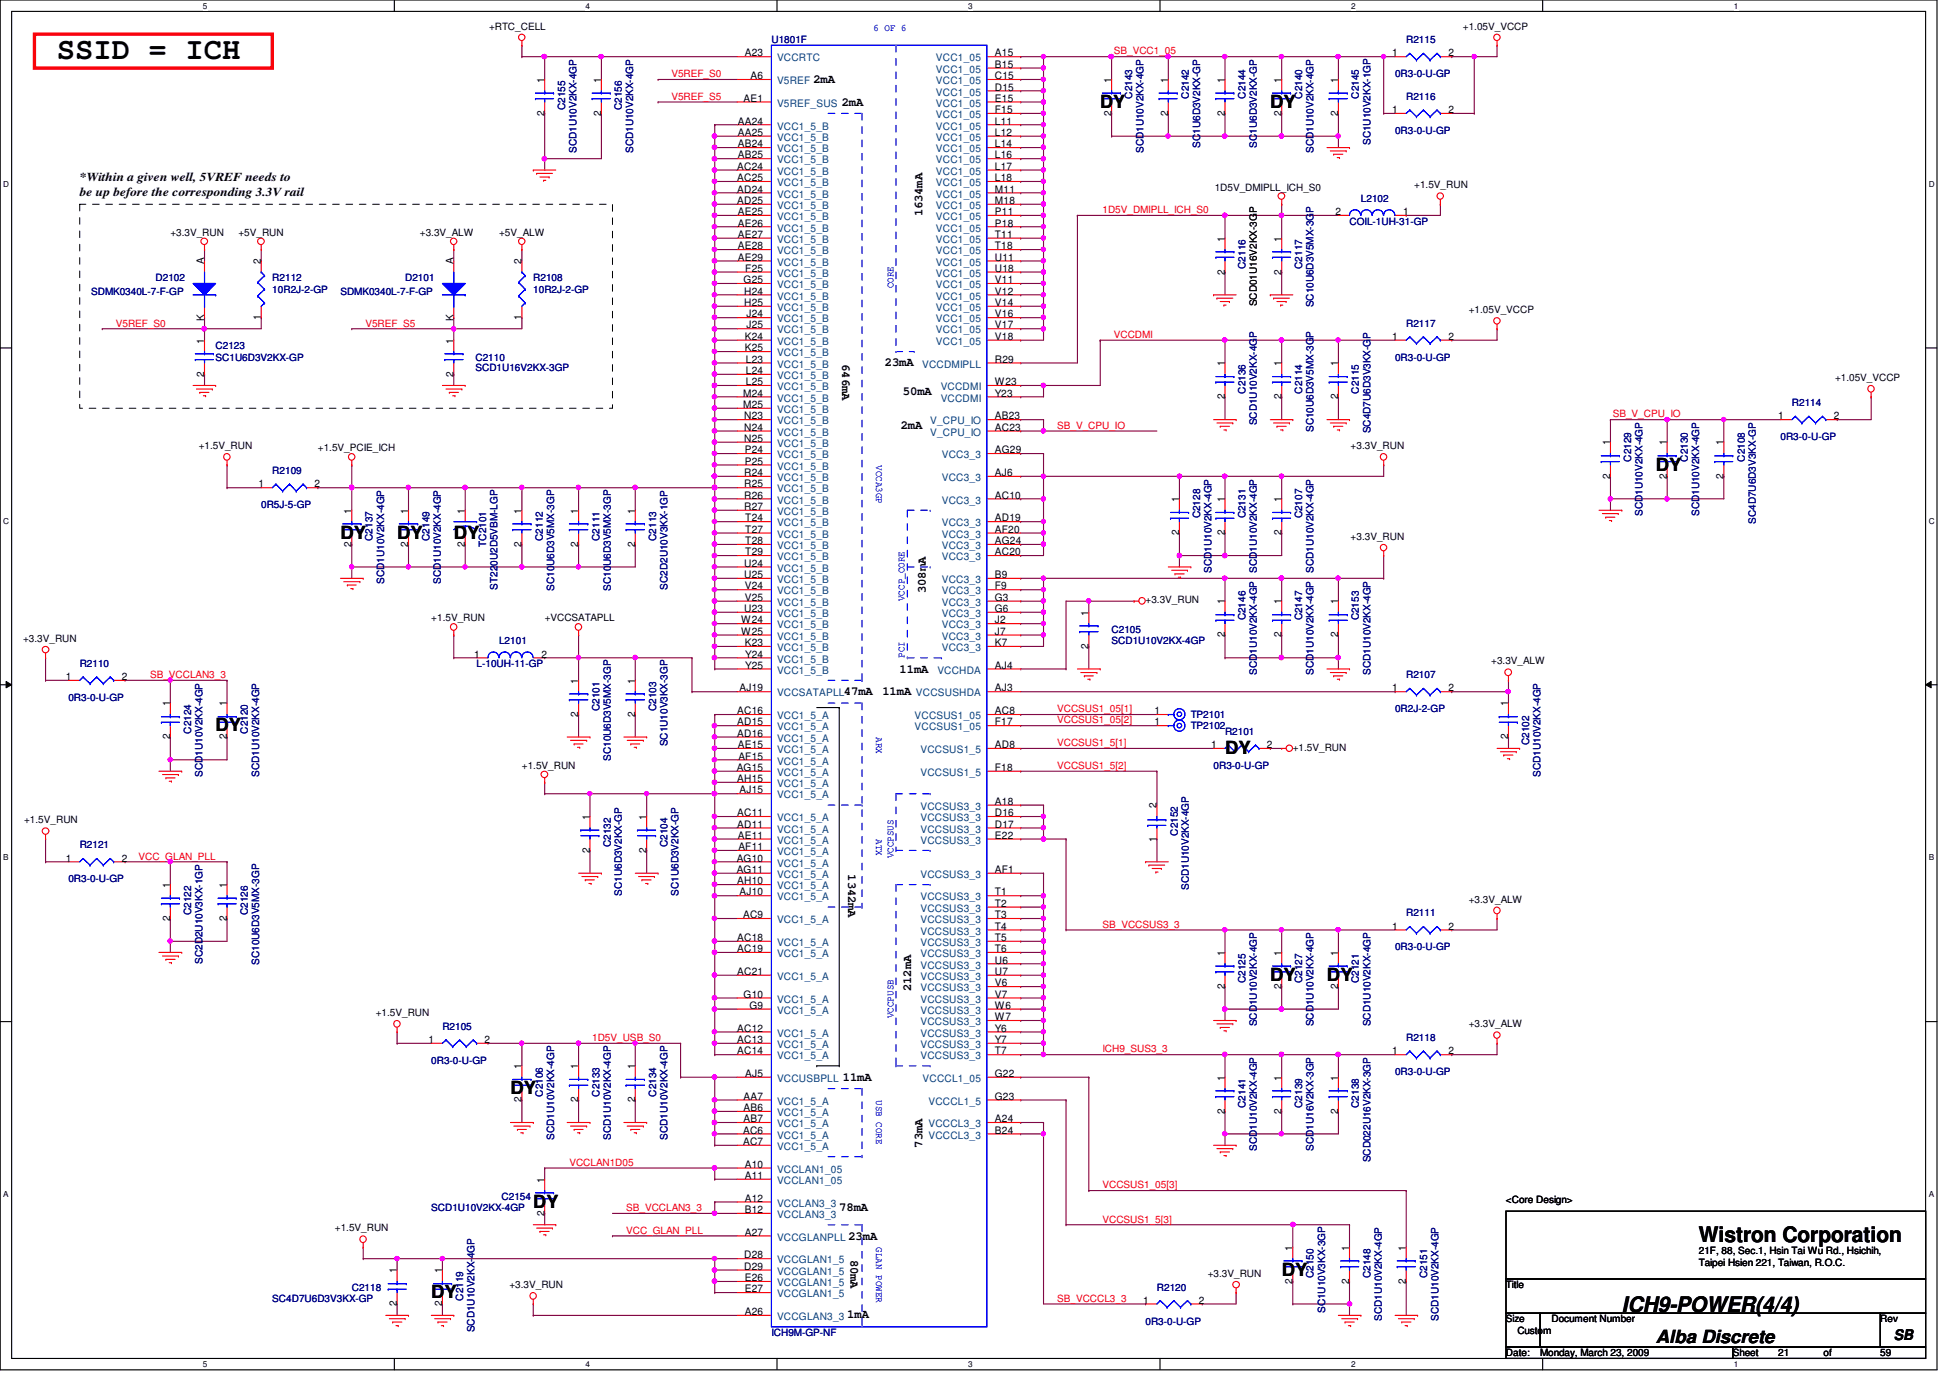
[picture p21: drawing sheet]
<svg xmlns="http://www.w3.org/2000/svg" width="297mm" height="210mm" viewBox="0 0 297 210" stroke-linecap="round" stroke-linejoin="round" font-family="sans-serif">
<defs><g id="words">
<text font-size="4.7" x="8.7" y="9.1">SSID = ICH</text>
<g font-size="3.3">
<text x="258.8" y="189.2">Wistron Corporation</text>
<text x="247.1" y="199.9">ICH9-POWER(4/4)</text>
</g>
<g font-size="2.8">
<text x="167.6" y="16.4">DY</text>
<text x="193.5" y="16.4">DY</text>
<text x="252.2" y="71.7">DY</text>
<text x="51.9" y="82">DY</text>
<text x="60.5" y="82">DY</text>
<text x="69.1" y="82">DY</text>
<text x="32.8" y="111.4">DY</text>
<text x="186.6" y="114.9">DY</text>
<text x="193.5" y="149.4">DY</text>
<text x="202.1" y="149.4">DY</text>
<text x="77.8" y="166.7">DY</text>
<text x="81.2" y="183.9">DY</text>
<text x="65.7" y="197.8">DY</text>
<text x="195.2" y="194.3">DY</text>
<text x="252.2" y="204.6">Alba Discrete</text>
</g>
<text font-size="2.2" x="288.5" y="204.1">SB</text>
<g font-size="1.9">
<text x="123.9" y="12.6">2mA</text>
<text x="128.2" y="16.1">2mA</text>
<text x="12.1" y="27.6">*Within a given well, 5VREF needs to</text>
<text x="12.1" y="29.9">be up before the corresponding 3.3V rail</text>
<text x="140.5" y="33" transform="rotate(-90 140.5 33)">1634mA</text>
<text x="128.3" y="55.5" transform="rotate(90 128.3 55.5)">646mA</text>
<text x="134.8" y="55.8">23mA</text>
<text x="137.2" y="65.3">2mA</text>
<text x="137.5" y="60.1">50mA</text>
<text x="141.1" y="90.3" transform="rotate(-90 141.1 90.3)">308mA</text>
<text x="128.6" y="105.9">47mA</text>
<text x="134.4" y="105.9">11mA</text>
<text x="137" y="102.4">11mA</text>
<text x="129.2" y="133.2" transform="rotate(90 129.2 133.2)">1342mA</text>
<text x="138.8" y="151" transform="rotate(-90 138.8 151)">212mA</text>
<text x="128.4" y="164.6">11mA</text>
<text x="140.5" y="174.8" transform="rotate(-90 140.5 174.8)">73mA</text>
<text x="127.8" y="184.5">78mA</text>
<text x="129.2" y="188.8">23mA</text>
<text x="129.5" y="191.9" transform="rotate(90 129.5 191.9)">80mA</text>
<text x="129.1" y="200.7">1mA</text>
</g>
<g font-size="1.6">
<text x="113.4" y="8.6">A23</text>
<text x="151.5" y="8.6">A15</text>
<text x="151.5" y="10.3">B15</text>
<text x="212.1" y="8.6">1</text>
<text x="220.6" y="8.6">2</text>
<text x="82.9" y="17.6" transform="rotate(-90 82.9 17.6)">2</text>
<text x="82.9" y="12.6" transform="rotate(-90 82.9 12.6)">1</text>
<text x="91.6" y="17.6" transform="rotate(-90 91.6 17.6)">2</text>
<text x="91.6" y="12.6" transform="rotate(-90 91.6 12.6)">1</text>
<text x="113.3" y="15.5">AE1</text>
<text x="114.3" y="12.1">A6</text>
<text x="151.5" y="12.1">C15</text>
<text x="151.5" y="13.8">D15</text>
<text x="151.5" y="15.5">E15</text>
<text x="151.5" y="17.2">F15</text>
<text x="169.3" y="17.6" transform="rotate(-90 169.3 17.6)">2</text>
<text x="169.3" y="12.6" transform="rotate(-90 169.3 12.6)">1</text>
<text x="177.9" y="17.6" transform="rotate(-90 177.9 17.6)">2</text>
<text x="177.9" y="12.6" transform="rotate(-90 177.9 12.6)">1</text>
<text x="186.6" y="17.6" transform="rotate(-90 186.6 17.6)">2</text>
<text x="186.6" y="12.6" transform="rotate(-90 186.6 12.6)">1</text>
<text x="195.2" y="17.6" transform="rotate(-90 195.2 17.6)">2</text>
<text x="195.2" y="12.6" transform="rotate(-90 195.2 12.6)">1</text>
<text x="203.8" y="17.6" transform="rotate(-90 203.8 17.6)">2</text>
<text x="203.8" y="12.6" transform="rotate(-90 203.8 12.6)">1</text>
<text x="212.1" y="17.2">1</text>
<text x="220.6" y="17.2">2</text>
<text x="112.4" y="19">AA24</text>
<text x="112.4" y="20.7">AA25</text>
<text x="112.4" y="22.4">AB24</text>
<text x="151.5" y="19">L11</text>
<text x="151.5" y="20.7">L12</text>
<text x="151.5" y="22.4">L14</text>
<text x="112.3" y="25.9">AC24</text>
<text x="112.3" y="27.6">AC25</text>
<text x="112.3" y="29.3">AD24</text>
<text x="112.4" y="24.1">AB25</text>
<text x="151.5" y="24.1">L16</text>
<text x="151.5" y="25.9">L17</text>
<text x="151.5" y="27.6">L18</text>
<text x="151.5" y="29.3">M11</text>
<text x="112.3" y="31.1">AD25</text>
<text x="112.4" y="32.8">AE25</text>
<text x="112.4" y="34.5">AE26</text>
<text x="151.5" y="31.1">M18</text>
<text x="151.5" y="32.8">P11</text>
<text x="151.5" y="34.5">P18</text>
<text x="203.5" y="32.8">2</text>
<text x="213.7" y="32.8">1</text>
<text x="31.1" y="40.2" transform="rotate(-90 31.1 40.2)">A</text>
<text x="39.7" y="40.2" transform="rotate(-90 39.7 40.2)">2</text>
<text x="69.1" y="40.2" transform="rotate(-90 69.1 40.2)">A</text>
<text x="79.5" y="40.2" transform="rotate(-90 79.5 40.2)">2</text>
<text x="112.4" y="36.2">AE27</text>
<text x="112.4" y="38">AE28</text>
<text x="112.4" y="39.7">AE29</text>
<text x="113.5" y="41.4">F25</text>
<text x="151.5" y="36.2">T11</text>
<text x="151.5" y="38">T18</text>
<text x="151.5" y="39.7">U11</text>
<text x="151.5" y="41.4">U18</text>
<text x="186.6" y="41.8" transform="rotate(-90 186.6 41.8)">2</text>
<text x="186.6" y="36.8" transform="rotate(-90 186.6 36.8)">1</text>
<text x="195.2" y="41.8" transform="rotate(-90 195.2 41.8)">2</text>
<text x="195.2" y="36.8" transform="rotate(-90 195.2 36.8)">1</text>
<text x="113.3" y="43.1">G25</text>
<text x="113.4" y="44.9">H24</text>
<text x="113.4" y="46.6">H25</text>
<text x="151.5" y="44.9">V12</text>
<text x="151.5" y="46.6">V14</text>
<text x="151.5" y="43.1">V11</text>
<text x="31.1" y="52.3" transform="rotate(-90 31.1 52.3)">1</text>
<text x="31.1" y="48.9" transform="rotate(-90 31.1 48.9)">K</text>
<text x="39.7" y="48.7" transform="rotate(-90 39.7 48.7)">1</text>
<text x="69.1" y="52.3" transform="rotate(-90 69.1 52.3)">1</text>
<text x="69.1" y="48.9" transform="rotate(-90 69.1 48.9)">K</text>
<text x="79.5" y="48.7" transform="rotate(-90 79.5 48.7)">1</text>
<text x="113.4" y="51.8">K24</text>
<text x="113.4" y="53.5">K25</text>
<text x="113.7" y="48.3">J24</text>
<text x="113.7" y="50">J25</text>
<text x="151.5" y="50">V17</text>
<text x="151.5" y="51.8">V18</text>
<text x="151.5" y="48.3">V16</text>
<text x="212.1" y="51.8">1</text>
<text x="220.6" y="51.8">2</text>
<text x="31.1" y="57.4" transform="rotate(-90 31.1 57.4)">2</text>
<text x="69.1" y="57.4" transform="rotate(-90 69.1 57.4)">2</text>
<text x="113.6" y="55.2">L23</text>
<text x="113.6" y="57">L24</text>
<text x="113.6" y="58.7">L25</text>
<text x="151.5" y="55.2">R29</text>
<text x="151.5" y="58.7">W23</text>
<text x="186.6" y="55.8" transform="rotate(-90 186.6 55.8)">1</text>
<text x="195.2" y="55.8" transform="rotate(-90 195.2 55.8)">1</text>
<text x="203.8" y="55.8" transform="rotate(-90 203.8 55.8)">1</text>
<text x="113.2" y="60.4">M24</text>
<text x="113.2" y="62.1">M25</text>
<text x="113.4" y="63.9">N23</text>
<text x="113.4" y="65.6">N24</text>
<text x="151.5" y="63.9">AB23</text>
<text x="151.5" y="65.6">AC23</text>
<text x="151.5" y="60.4">Y23</text>
<text x="186.6" y="60.8" transform="rotate(-90 186.6 60.8)">2</text>
<text x="195.2" y="60.8" transform="rotate(-90 195.2 60.8)">2</text>
<text x="203.8" y="60.8" transform="rotate(-90 203.8 60.8)">2</text>
<text x="270.8" y="63.9">1</text>
<text x="279.4" y="63.9">2</text>
<text x="113.4" y="67.3">N25</text>
<text x="113.4" y="69">P24</text>
<text x="113.4" y="70.8">P25</text>
<text x="151.5" y="69">AG29</text>
<text x="245.3" y="67.9" transform="rotate(-90 245.3 67.9)">1</text>
<text x="253.9" y="67.9" transform="rotate(-90 253.9 67.9)">1</text>
<text x="262.5" y="67.9" transform="rotate(-90 262.5 67.9)">1</text>
<text x="39.4" y="74.3">1</text>
<text x="47.9" y="74.3">2</text>
<text x="113.4" y="72.5">R24</text>
<text x="113.4" y="74.3">R25</text>
<text x="113.4" y="75.9">R26</text>
<text x="113.4" y="77.7">R27</text>
<text x="151.5" y="72.5">AJ6</text>
<text x="151.5" y="75.9">AC10</text>
<text x="179.6" y="76.5" transform="rotate(-90 179.6 76.5)">1</text>
<text x="186.6" y="76.5" transform="rotate(-90 186.6 76.5)">1</text>
<text x="195.2" y="76.5" transform="rotate(-90 195.2 76.5)">1</text>
<text x="245.3" y="72.9" transform="rotate(-90 245.3 72.9)">2</text>
<text x="253.9" y="72.9" transform="rotate(-90 253.9 72.9)">2</text>
<text x="262.5" y="72.9" transform="rotate(-90 262.5 72.9)">2</text>
<text x="53.5" y="83.3" transform="rotate(-90 53.5 83.3)">2</text>
<text x="53.5" y="78.2" transform="rotate(-90 53.5 78.2)">1</text>
<text x="62.2" y="83.3" transform="rotate(-90 62.2 83.3)">2</text>
<text x="62.2" y="78.2" transform="rotate(-90 62.2 78.2)">1</text>
<text x="70.8" y="83.3" transform="rotate(-90 70.8 83.3)">2</text>
<text x="70.8" y="78.2" transform="rotate(-90 70.8 78.2)">1</text>
<text x="79.5" y="83.3" transform="rotate(-90 79.5 83.3)">2</text>
<text x="79.5" y="78.2" transform="rotate(-90 79.5 78.2)">1</text>
<text x="88.1" y="83.3" transform="rotate(-90 88.1 83.3)">2</text>
<text x="88.1" y="78.2" transform="rotate(-90 88.1 78.2)">1</text>
<text x="96.7" y="83.3" transform="rotate(-90 96.7 83.3)">2</text>
<text x="96.7" y="78.2" transform="rotate(-90 96.7 78.2)">1</text>
<text x="113.5" y="79.4">T24</text>
<text x="113.5" y="81.2">T27</text>
<text x="113.5" y="82.9">T28</text>
<text x="151.5" y="79.4">AD19</text>
<text x="151.5" y="81.2">AF20</text>
<text x="151.5" y="82.9">AG24</text>
<text x="179.6" y="81.5" transform="rotate(-90 179.6 81.5)">2</text>
<text x="186.6" y="81.5" transform="rotate(-90 186.6 81.5)">2</text>
<text x="195.2" y="81.5" transform="rotate(-90 195.2 81.5)">2</text>
<text x="113.4" y="86.3">U24</text>
<text x="113.4" y="88.1">U25</text>
<text x="113.4" y="89.8">V24</text>
<text x="113.5" y="84.6">T29</text>
<text x="151.5" y="89.8">F9</text>
<text x="151.5" y="88.1">B9</text>
<text x="151.5" y="84.6">AC20</text>
<text x="112.9" y="95">W24</text>
<text x="113.4" y="93.2">U23</text>
<text x="113.4" y="91.5">V25</text>
<text x="151.5" y="91.5">G3</text>
<text x="151.5" y="93.2">G6</text>
<text x="151.5" y="95">J2</text>
<text x="165.8" y="93.8" transform="rotate(-90 165.8 93.8)">1</text>
<text x="186.6" y="92" transform="rotate(-90 186.6 92)">1</text>
<text x="195.2" y="92" transform="rotate(-90 195.2 92)">1</text>
<text x="203.8" y="92" transform="rotate(-90 203.8 92)">1</text>
<text x="72.2" y="100.2">1</text>
<text x="82.5" y="100.2">2</text>
<text x="112.9" y="96.7">W25</text>
<text x="113.4" y="98.4">K23</text>
<text x="113.5" y="100.2">Y24</text>
<text x="113.5" y="101.9">Y25</text>
<text x="151.5" y="101.9">AJ4</text>
<text x="151.5" y="96.7">J7</text>
<text x="151.5" y="98.4">K7</text>
<text x="165.8" y="98.8" transform="rotate(-90 165.8 98.8)">2</text>
<text x="186.6" y="97.1" transform="rotate(-90 186.6 97.1)">2</text>
<text x="195.2" y="97.1" transform="rotate(-90 195.2 97.1)">2</text>
<text x="203.8" y="97.1" transform="rotate(-90 203.8 97.1)">2</text>
<text x="10" y="103.6">1</text>
<text x="18.5" y="103.6">2</text>
<text x="25.9" y="107.6" transform="rotate(-90 25.9 107.6)">1</text>
<text x="34.5" y="107.6" transform="rotate(-90 34.5 107.6)">1</text>
<text x="88.1" y="104.1" transform="rotate(-90 88.1 104.1)">1</text>
<text x="96.7" y="104.1" transform="rotate(-90 96.7 104.1)">1</text>
<text x="112.6" y="105.3">AJ19</text>
<text x="151.5" y="105.3">AJ3</text>
<text x="212.1" y="105.3">1</text>
<text x="220.6" y="105.3">2</text>
<text x="229.7" y="107.6" transform="rotate(-90 229.7 107.6)">1</text>
<text x="25.9" y="112.6" transform="rotate(-90 25.9 112.6)">2</text>
<text x="34.5" y="112.6" transform="rotate(-90 34.5 112.6)">2</text>
<text x="88.1" y="109.2" transform="rotate(-90 88.1 109.2)">2</text>
<text x="96.7" y="109.2" transform="rotate(-90 96.7 109.2)">2</text>
<text x="112.3" y="108.8">AC16</text>
<text x="112.3" y="110.5">AD15</text>
<text x="112.3" y="112.2">AD16</text>
<text x="112.4" y="114">AE15</text>
<text x="151.5" y="108.8">AC8</text>
<text x="151.5" y="110.5">F17</text>
<text x="151.5" y="114">AD8</text>
<text x="175.8" y="108.8">1</text>
<text x="175.8" y="110.5">1</text>
<text x="184.5" y="114">1</text>
<text x="193" y="114">2</text>
<text x="229.7" y="112.6" transform="rotate(-90 229.7 112.6)">2</text>
<text x="112.2" y="117.4">AG15</text>
<text x="112.3" y="119.1">AH15</text>
<text x="112.5" y="115.7">AF15</text>
<text x="151.5" y="117.4">F18</text>
<text x="89.8" y="124.9" transform="rotate(-90 89.8 124.9)">1</text>
<text x="98.5" y="124.9" transform="rotate(-90 98.5 124.9)">1</text>
<text x="112.3" y="124.3">AC11</text>
<text x="112.6" y="120.9">AJ15</text>
<text x="151.5" y="122.6">A18</text>
<text x="151.5" y="124.3">D16</text>
<text x="176.2" y="123.1" transform="rotate(-90 176.2 123.1)">2</text>
<text x="10" y="131.2">1</text>
<text x="18.5" y="131.2">2</text>
<text x="89.8" y="129.9" transform="rotate(-90 89.8 129.9)">2</text>
<text x="98.5" y="129.9" transform="rotate(-90 98.5 129.9)">2</text>
<text x="112.2" y="131.2">AG10</text>
<text x="112.3" y="126.1">AD11</text>
<text x="112.4" y="127.8">AE11</text>
<text x="112.5" y="129.5">AF11</text>
<text x="151.5" y="126.1">D17</text>
<text x="151.5" y="127.8">E22</text>
<text x="176.2" y="128.2" transform="rotate(-90 176.2 128.2)">1</text>
<text x="25.9" y="135.2" transform="rotate(-90 25.9 135.2)">1</text>
<text x="34.5" y="135.2" transform="rotate(-90 34.5 135.2)">1</text>
<text x="112.2" y="133">AG11</text>
<text x="112.3" y="134.7">AH10</text>
<text x="112.6" y="136.4">AJ10</text>
<text x="151.5" y="136.4">T1</text>
<text x="151.5" y="133">AF1</text>
<text x="25.9" y="140.3" transform="rotate(-90 25.9 140.3)">2</text>
<text x="34.5" y="140.3" transform="rotate(-90 34.5 140.3)">2</text>
<text x="112.3" y="143.3">AC18</text>
<text x="113.2" y="139.9">AC9</text>
<text x="151.5" y="138.1">T2</text>
<text x="151.5" y="139.9">T3</text>
<text x="151.5" y="141.6">T4</text>
<text x="151.5" y="143.3">T5</text>
<text x="212.1" y="141.6">1</text>
<text x="220.6" y="141.6">2</text>
<text x="112.3" y="148.5">AC21</text>
<text x="112.3" y="145">AC19</text>
<text x="151.5" y="145">T6</text>
<text x="151.5" y="146.8">U6</text>
<text x="151.5" y="148.5">U7</text>
<text x="186.6" y="145.6" transform="rotate(-90 186.6 145.6)">1</text>
<text x="195.2" y="145.6" transform="rotate(-90 195.2 145.6)">1</text>
<text x="203.8" y="145.6" transform="rotate(-90 203.8 145.6)">1</text>
<text x="113.3" y="152">G10</text>
<text x="114.2" y="153.7">G9</text>
<text x="151.5" y="150.2">V6</text>
<text x="151.5" y="152">V7</text>
<text x="151.5" y="153.7">W6</text>
<text x="151.5" y="155.4">W7</text>
<text x="186.6" y="150.6" transform="rotate(-90 186.6 150.6)">2</text>
<text x="195.2" y="150.6" transform="rotate(-90 195.2 150.6)">2</text>
<text x="203.8" y="150.6" transform="rotate(-90 203.8 150.6)">2</text>
<text x="65.3" y="158.9">1</text>
<text x="73.8" y="158.9">2</text>
<text x="112.3" y="157.1">AC12</text>
<text x="112.3" y="158.9">AC13</text>
<text x="112.3" y="160.6">AC14</text>
<text x="151.5" y="157.1">Y6</text>
<text x="151.5" y="158.9">Y7</text>
<text x="151.5" y="160.6">T7</text>
<text x="212.1" y="160.6">1</text>
<text x="220.6" y="160.6">2</text>
<text x="79.5" y="167.9" transform="rotate(-90 79.5 167.9)">2</text>
<text x="79.5" y="162.9" transform="rotate(-90 79.5 162.9)">1</text>
<text x="88.1" y="167.9" transform="rotate(-90 88.1 167.9)">2</text>
<text x="88.1" y="162.9" transform="rotate(-90 88.1 162.9)">1</text>
<text x="96.7" y="167.9" transform="rotate(-90 96.7 167.9)">2</text>
<text x="96.7" y="162.9" transform="rotate(-90 96.7 162.9)">1</text>
<text x="113.3" y="167.5">AA7</text>
<text x="113.5" y="164">AJ5</text>
<text x="151.5" y="164">G22</text>
<text x="151.5" y="167.5">G23</text>
<text x="186.6" y="164.6" transform="rotate(-90 186.6 164.6)">1</text>
<text x="195.2" y="164.6" transform="rotate(-90 195.2 164.6)">1</text>
<text x="203.8" y="164.6" transform="rotate(-90 203.8 164.6)">1</text>
<text x="113.2" y="172.7">AC6</text>
<text x="113.3" y="169.2">AB6</text>
<text x="113.3" y="170.9">AB7</text>
<text x="151.5" y="172.7">B24</text>
<text x="151.5" y="170.9">A24</text>
<text x="186.6" y="169.6" transform="rotate(-90 186.6 169.6)">2</text>
<text x="195.2" y="169.6" transform="rotate(-90 195.2 169.6)">2</text>
<text x="203.8" y="169.6" transform="rotate(-90 203.8 169.6)">2</text>
<text x="113.2" y="174.4">AC7</text>
<text x="113.4" y="177.9">A10</text>
<text x="113.4" y="179.6">A11</text>
<text x="82.9" y="185.2" transform="rotate(-90 82.9 185.2)">2</text>
<text x="82.9" y="180.1" transform="rotate(-90 82.9 180.1)">1</text>
<text x="113.4" y="183">A12</text>
<text x="113.4" y="184.8">B12</text>
<text x="113.4" y="191.7">D28</text>
<text x="113.4" y="188.2">A27</text>
<text x="196.9" y="190.5" transform="rotate(-90 196.9 190.5)">1</text>
<text x="205.5" y="190.5" transform="rotate(-90 205.5 190.5)">1</text>
<text x="214.2" y="190.5" transform="rotate(-90 214.2 190.5)">1</text>
<text x="60.4" y="194" transform="rotate(-90 60.4 194)">1</text>
<text x="67.3" y="194" transform="rotate(-90 67.3 194)">1</text>
<text x="113.4" y="193.4">D29</text>
<text x="113.4" y="196.8">E27</text>
<text x="113.4" y="195.2">E26</text>
<text x="196.9" y="195.5" transform="rotate(-90 196.9 195.5)">2</text>
<text x="205.5" y="195.5" transform="rotate(-90 205.5 195.5)">2</text>
<text x="214.2" y="195.5" transform="rotate(-90 214.2 195.5)">2</text>
<text x="60.4" y="199" transform="rotate(-90 60.4 199)">2</text>
<text x="67.3" y="199" transform="rotate(-90 67.3 199)">2</text>
<text x="113.4" y="200.3">A26</text>
<text x="174.1" y="198.6">1</text>
<text x="182.6" y="198.6">2</text>
</g>
<g font-size="1.6" fill="#004080">
<text x="118.4" y="9.4">VCCRTC</text>
<text x="142.6" y="9.4">VCC1_05</text>
<text x="142.6" y="11.1">VCC1_05</text>
<text x="118.4" y="12.8">V5REF</text>
<text x="118.4" y="16.3">V5REF_SUS</text>
<text x="142.6" y="12.8">VCC1_05</text>
<text x="142.6" y="14.6">VCC1_05</text>
<text x="142.6" y="16.3">VCC1_05</text>
<text x="142.6" y="18">VCC1_05</text>
<text x="118.4" y="19.7">VCC1_5_B</text>
<text x="118.4" y="21.5">VCC1_5_B</text>
<text x="118.4" y="23.2">VCC1_5_B</text>
<text x="142.6" y="19.7">VCC1_05</text>
<text x="142.6" y="21.5">VCC1_05</text>
<text x="142.6" y="23.2">VCC1_05</text>
<text x="118.4" y="24.9">VCC1_5_B</text>
<text x="118.4" y="26.6">VCC1_5_B</text>
<text x="118.4" y="28.4">VCC1_5_B</text>
<text x="142.6" y="24.9">VCC1_05</text>
<text x="142.6" y="26.6">VCC1_05</text>
<text x="142.6" y="28.4">VCC1_05</text>
<text x="118.4" y="30.1">VCC1_5_B</text>
<text x="118.4" y="31.8">VCC1_5_B</text>
<text x="118.4" y="33.5">VCC1_5_B</text>
<text x="118.4" y="35.3">VCC1_5_B</text>
<text x="142.6" y="30.1">VCC1_05</text>
<text x="142.6" y="31.8">VCC1_05</text>
<text x="142.6" y="33.5">VCC1_05</text>
<text x="142.6" y="35.3">VCC1_05</text>
<text x="118.4" y="37">VCC1_5_B</text>
<text x="118.4" y="38.7">VCC1_5_B</text>
<text x="118.4" y="40.5">VCC1_5_B</text>
<text x="142.6" y="37">VCC1_05</text>
<text x="142.6" y="38.7">VCC1_05</text>
<text x="142.6" y="40.5">VCC1_05</text>
<text x="118.4" y="42.2">VCC1_5_B</text>
<text x="118.4" y="43.9">VCC1_5_B</text>
<text x="118.4" y="45.6">VCC1_5_B</text>
<text x="118.4" y="47.4">VCC1_5_B</text>
<text x="142.6" y="42.2">VCC1_05</text>
<text x="142.6" y="45.6">VCC1_05</text>
<text x="142.6" y="47.4">VCC1_05</text>
<text x="142.6" y="43.9">VCC1_05</text>
<text x="118.4" y="49.1">VCC1_5_B</text>
<text x="118.4" y="50.8">VCC1_5_B</text>
<text x="118.4" y="52.5">VCC1_5_B</text>
<text x="142.6" y="50.8">VCC1_05</text>
<text x="142.6" y="52.5">VCC1_05</text>
<text x="142.6" y="49.1">VCC1_05</text>
<text x="118.4" y="54.3">VCC1_5_B</text>
<text x="118.4" y="56">VCC1_5_B</text>
<text x="118.4" y="57.7">VCC1_5_B</text>
<text x="118.4" y="59.4">VCC1_5_B</text>
<text x="140.5" y="56">VCCDMIPLL</text>
<text x="143.3" y="59.4">VCCDMI</text>
<text x="118.4" y="61.2">VCC1_5_B</text>
<text x="118.4" y="62.9">VCC1_5_B</text>
<text x="118.4" y="64.6">VCC1_5_B</text>
<text x="141.7" y="64.6">V_CPU_IO</text>
<text x="143.3" y="61.2">VCCDMI</text>
<text x="118.4" y="66.4">VCC1_5_B</text>
<text x="118.4" y="68.1">VCC1_5_B</text>
<text x="118.4" y="69.8">VCC1_5_B</text>
<text x="118.4" y="71.5">VCC1_5_B</text>
<text x="141.7" y="66.4">V_CPU_IO</text>
<text x="143.5" y="69.8">VCC3_3</text>
<text x="118.4" y="73.3">VCC1_5_B</text>
<text x="118.4" y="75">VCC1_5_B</text>
<text x="118.4" y="76.7">VCC1_5_B</text>
<text x="143.5" y="73.3">VCC3_3</text>
<text x="143.5" y="76.7">VCC3_3</text>
<text x="118.4" y="78.4">VCC1_5_B</text>
<text x="118.4" y="80.2">VCC1_5_B</text>
<text x="118.4" y="81.9">VCC1_5_B</text>
<text x="118.4" y="83.7">VCC1_5_B</text>
<text x="143.5" y="80.2">VCC3_3</text>
<text x="143.5" y="81.9">VCC3_3</text>
<text x="143.5" y="83.7">VCC3_3</text>
<text x="118.4" y="85.3">VCC1_5_B</text>
<text x="118.4" y="87.1">VCC1_5_B</text>
<text x="118.4" y="88.8">VCC1_5_B</text>
<text x="143.5" y="88.8">VCC3_3</text>
<text x="143.5" y="85.3">VCC3_3</text>
<text x="118.4" y="95.7">VCC1_5_B</text>
<text x="118.4" y="92.3">VCC1_5_B</text>
<text x="118.4" y="94">VCC1_5_B</text>
<text x="118.4" y="90.6">VCC1_5_B</text>
<text x="143.5" y="90.6">VCC3_3</text>
<text x="143.5" y="92.3">VCC3_3</text>
<text x="143.5" y="94">VCC3_3</text>
<text x="143.5" y="95.7">VCC3_3</text>
<text x="118.4" y="97.5">VCC1_5_B</text>
<text x="118.4" y="99.2">VCC1_5_B</text>
<text x="118.4" y="100.9">VCC1_5_B</text>
<text x="143.5" y="97.5">VCC3_3</text>
<text x="143.5" y="99.2">VCC3_3</text>
<text x="118.4" y="106.1">VCCSATAPLL</text>
<text x="118.4" y="102.6">VCC1_5_B</text>
<text x="139.5" y="106.1">VCCSUSHDA</text>
<text x="142.8" y="102.6">VCCHDA</text>
<text x="118.4" y="109.6">VCC1_5_A</text>
<text x="118.4" y="111.3">VCC1_5_A</text>
<text x="118.4" y="113">VCC1_5_A</text>
<text x="139.3" y="109.6">VCCSUS1_05</text>
<text x="139.3" y="111.3">VCCSUS1_05</text>
<text x="118.4" y="114.7">VCC1_5_A</text>
<text x="118.4" y="116.5">VCC1_5_A</text>
<text x="118.4" y="118.2">VCC1_5_A</text>
<text x="118.4" y="119.9">VCC1_5_A</text>
<text x="140.2" y="114.7">VCCSUS1_5</text>
<text x="140.2" y="118.2">VCCSUS1_5</text>
<text x="118.4" y="125.1">VCC1_5_A</text>
<text x="118.4" y="121.6">VCC1_5_A</text>
<text x="140.2" y="123.4">VCCSUS3_3</text>
<text x="140.2" y="125.1">VCCSUS3_3</text>
<text x="118.4" y="126.8">VCC1_5_A</text>
<text x="118.4" y="132">VCC1_5_A</text>
<text x="118.4" y="128.5">VCC1_5_A</text>
<text x="118.4" y="130.3">VCC1_5_A</text>
<text x="140.2" y="126.8">VCCSUS3_3</text>
<text x="140.2" y="128.5">VCCSUS3_3</text>
<text x="118.4" y="137.2">VCC1_5_A</text>
<text x="118.4" y="135.5">VCC1_5_A</text>
<text x="118.4" y="133.7">VCC1_5_A</text>
<text x="140.2" y="137.2">VCCSUS3_3</text>
<text x="140.2" y="133.7">VCCSUS3_3</text>
<text x="118.4" y="140.6">VCC1_5_A</text>
<text x="140.2" y="138.9">VCCSUS3_3</text>
<text x="140.2" y="140.6">VCCSUS3_3</text>
<text x="140.2" y="142.4">VCCSUS3_3</text>
<text x="118.4" y="149.3">VCC1_5_A</text>
<text x="118.4" y="145.8">VCC1_5_A</text>
<text x="118.4" y="144.1">VCC1_5_A</text>
<text x="140.2" y="144.1">VCCSUS3_3</text>
<text x="140.2" y="145.8">VCCSUS3_3</text>
<text x="140.2" y="147.5">VCCSUS3_3</text>
<text x="140.2" y="149.3">VCCSUS3_3</text>
<text x="118.4" y="154.4">VCC1_5_A</text>
<text x="118.4" y="152.7">VCC1_5_A</text>
<text x="140.2" y="151">VCCSUS3_3</text>
<text x="140.2" y="152.7">VCCSUS3_3</text>
<text x="140.2" y="154.4">VCCSUS3_3</text>
<text x="118.4" y="157.9">VCC1_5_A</text>
<text x="118.4" y="159.6">VCC1_5_A</text>
<text x="118.4" y="161.4">VCC1_5_A</text>
<text x="140.2" y="156.2">VCCSUS3_3</text>
<text x="140.2" y="157.9">VCCSUS3_3</text>
<text x="140.2" y="159.6">VCCSUS3_3</text>
<text x="140.2" y="161.4">VCCSUS3_3</text>
<text x="118.4" y="164.8">VCCUSBPLL</text>
<text x="140.5" y="164.8">VCCCL1_05</text>
<text x="118.4" y="168.3">VCC1_5_A</text>
<text x="118.4" y="170">VCC1_5_A</text>
<text x="118.4" y="171.7">VCC1_5_A</text>
<text x="118.4" y="173.4">VCC1_5_A</text>
<text x="141.4" y="173.4">VCCCL3_3</text>
<text x="141.4" y="171.7">VCCCL3_3</text>
<text x="141.4" y="168.3">VCCCL1_5</text>
<text x="118.4" y="178.6">VCCLAN1_05</text>
<text x="118.4" y="175.2">VCC1_5_A</text>
<text x="118.4" y="180.3">VCCLAN1_05</text>
<text x="118.4" y="183.8">VCCLAN3_3</text>
<text x="118.4" y="185.5">VCCLAN3_3</text>
<text x="118.4" y="189">VCCGLANPLL</text>
<text x="118.4" y="197.6">VCCGLAN1_5</text>
<text x="118.4" y="194.2">VCCGLAN1_5</text>
<text x="118.4" y="195.9">VCCGLAN1_5</text>
<text x="118.4" y="192.4">VCCGLAN1_5</text>
<text x="118.4" y="201.1">VCCGLAN3_3</text>
</g>
<g font-size="1.5">
<text x="74.5" y="4.5">+RTC_CELL</text>
<text x="222.8" y="4.5">+1.05V_VCCP</text>
<text x="185" y="29">1D5V_DMIPLL_ICH_S0</text>
<text x="215.4" y="28.7">+1.5V_RUN</text>
<text x="25.9" y="35.9">+3.3V_RUN</text>
<text x="36.3" y="35.9">+5V_RUN</text>
<text x="64" y="35.9">+3.3V_ALW</text>
<text x="76" y="35.9">+5V_ALW</text>
<text x="191.5" y="46.7" transform="rotate(-90 191.5 46.7)">SCD01U16V2KX-3GP</text>
<text x="223.7" y="47.7">+1.05V_VCCP</text>
<text x="279.5" y="58">+1.05V_VCCP</text>
<text x="30.3" y="68.4">+1.5V_RUN</text>
<text x="48.4" y="68.7">+1.5V_PCIE_ICH</text>
<text x="205.7" y="68.4">+3.3V_RUN</text>
<text x="205.7" y="82.3">+3.3V_RUN</text>
<text x="65.7" y="94.7">+1.5V_RUN</text>
<text x="83" y="94.7">+VCCSATAPLL</text>
<text x="174.5" y="91.9">+3.3V_RUN</text>
<text x="3.5" y="97.8">+3.3V_RUN</text>
<text x="227.2" y="101.2">+3.3V_ALW</text>
<text x="79.5" y="117.1">+1.5V_RUN</text>
<text x="196.9" y="114.4">+1.5V_RUN</text>
<text x="3.7" y="125.4">+1.5V_RUN</text>
<text x="223.7" y="137.5">+3.3V_ALW</text>
<text x="57.2" y="154.8">+1.5V_RUN</text>
<text x="223.7" y="156.5">+3.3V_ALW</text>
<text x="229.4" y="183.3">&lt;Core Design&gt;</text>
<text x="51" y="187.6">+1.5V_RUN</text>
<text x="258.8" y="191.1">21F, 88, Sec.1, Hsin Tai Wu Rd., Hsichih,</text>
<text x="77.6" y="196.2">+3.3V_RUN</text>
<text x="184" y="194.5">+3.3V_RUN</text>
<text x="229.4" y="196.2">Title</text>
<text x="258.8" y="192.8">Taipei Hsien 221, Taiwan, R.O.C.</text>
<text x="229.4" y="201.4">Size</text>
<text x="231.1" y="203.2">Custom</text>
<text x="236.3" y="201.4">Document Number</text>
<text x="286.4" y="201.4">Rev</text>
<text x="229.4" y="206.6">Date:</text>
<text x="234.6" y="206.6">Monday, March 23, 2009</text>
<text x="263.9" y="206.6">Sheet</text>
<text x="270.9" y="206.6">21</text>
<text x="277.8" y="206.6">of</text>
<text x="286.4" y="206.6">59</text>
</g>
<g font-size="1.5" fill="#00f">
<text x="133.1" y="4.7">6 OF 6</text>
<text x="136.1" y="43.9" transform="rotate(-90 136.1 43.9)">CORE</text>
<text x="133.5" y="70.8" transform="rotate(90 133.5 70.8)">VCCA3GP</text>
<text x="137.8" y="91.6" transform="rotate(-90 137.8 91.6)">VCCP_CORE</text>
<text x="137.8" y="100.2" transform="rotate(-90 137.8 100.2)">PCI</text>
<text x="133.5" y="112.3" transform="rotate(90 133.5 112.3)">ARX</text>
<text x="133.5" y="127.8" transform="rotate(90 133.5 127.8)">ATX</text>
<text x="136.1" y="130.8" transform="rotate(-90 136.1 130.8)">VCCPSUS</text>
<text x="136.1" y="155.1" transform="rotate(-90 136.1 155.1)">VCCPUSB</text>
<text x="133.5" y="167.6" transform="rotate(90 133.5 167.6)">USB CORE</text>
<text x="133.5" y="190" transform="rotate(90 133.5 190)">GLAN POWER</text>
</g>
<g font-size="1.5" fill="#f00">
<text x="102.3" y="11.8">V5REF_S0</text>
<text x="169.7" y="8.3">SB_VCC1_05</text>
<text x="102.3" y="15.2">V5REF_S5</text>
<text x="167.9" y="32.5">1D5V_DMIPLL_ICH_S0</text>
<text x="17.6" y="49.7">V5REF_S0</text>
<text x="55.7" y="49.7">V5REF_S5</text>
<text x="169.7" y="51.5">VCCDMI</text>
<text x="161" y="65.3">SB_V_CPU_IO</text>
<text x="245.7" y="63.6">SB_V_CPU_IO</text>
<text x="22.9" y="103.3">SB_VCCLAN3_3</text>
<text x="161" y="113.7">VCCSUS1_5[1]</text>
<text x="161" y="108.5">VCCSUS1_05[1]</text>
<text x="161" y="110.2">VCCSUS1_05[2]</text>
<text x="161" y="117.1">VCCSUS1_5[2]</text>
<text x="21.1" y="130.9">VCC_GLAN_PLL</text>
<text x="167.9" y="141.3">SB_VCCSUS3_3</text>
<text x="90.2" y="158.6">1D5V_USB_S0</text>
<text x="167.9" y="160.3">ICH9_SUS3_3</text>
<text x="86.7" y="177.6">VCCLAN1D05</text>
<text x="95.4" y="184.5">SB_VCCLAN3_3</text>
<text x="167.9" y="181">VCCSUS1_05[3]</text>
<text x="95.4" y="187.9">VCC_GLAN_PLL</text>
<text x="167.9" y="186.2">VCCSUS1_5[3]</text>
<text x="161" y="198.3">SB_VCCCL3_3</text>
</g>
<g font-size="1.5" fill="#000080">
<text x="117.5" y="6.6">U1801F</text>
<text x="212.5" y="11.8">0R3-0-U-GP</text>
<text x="214.2" y="6.6">R2115</text>
<text x="86.1" y="16.8" transform="rotate(-90 86.1 16.8)">C2155</text>
<text x="94.7" y="16.8" transform="rotate(-90 94.7 16.8)">C2156</text>
<text x="172.5" y="15" transform="rotate(-90 172.5 15)">C2143</text>
<text x="181.1" y="15" transform="rotate(-90 181.1 15)">C2142</text>
<text x="189.7" y="15" transform="rotate(-90 189.7 15)">C2144</text>
<text x="198.4" y="15" transform="rotate(-90 198.4 15)">C2140</text>
<text x="207" y="15" transform="rotate(-90 207 15)">C2145</text>
<text x="214.2" y="15.2">R2116</text>
<text x="87.8" y="23.3" transform="rotate(-90 87.8 23.3)">SCD1U10V2KX-4GP</text>
<text x="96.5" y="23.3" transform="rotate(-90 96.5 23.3)">SCD1U10V2KX-4GP</text>
<text x="174.2" y="23.3" transform="rotate(-90 174.2 23.3)">SCD1U10V2KX-4GP</text>
<text x="182.8" y="22.5" transform="rotate(-90 182.8 22.5)">SC1U6D3V2KX-GP</text>
<text x="191.5" y="22.5" transform="rotate(-90 191.5 22.5)">SC1U6D3V2KX-GP</text>
<text x="200.1" y="23.3" transform="rotate(-90 200.1 23.3)">SCD1U10V2KX-4GP</text>
<text x="208.7" y="22.1" transform="rotate(-90 208.7 22.1)">SC1U10V2KX-1GP</text>
<text x="212.5" y="20.4">0R3-0-U-GP</text>
<text x="205.6" y="34.2">COIL-1UH-31-GP</text>
<text x="207.3" y="30.8">L2102</text>
<text x="189.7" y="40.9" transform="rotate(-90 189.7 40.9)">C2116</text>
<text x="198.4" y="40.9" transform="rotate(-90 198.4 40.9)">C2117</text>
<text x="13.9" y="44.9">SDMK0340L-7-F-GP</text>
<text x="23.7" y="42.8">D2102</text>
<text x="41.5" y="42.8">R2112</text>
<text x="41.5" y="44.6">10R2J-2-GP</text>
<text x="51.9" y="44.9">SDMK0340L-7-F-GP</text>
<text x="61.7" y="42.8">D2101</text>
<text x="81.2" y="42.8">R2108</text>
<text x="81.2" y="44.6">10R2J-2-GP</text>
<text x="200.1" y="46.8" transform="rotate(-90 200.1 46.8)">SC10U6D3V5MX-3GP</text>
<text x="32.8" y="53.2">C2123</text>
<text x="214.2" y="49.8">R2117</text>
<text x="32.8" y="54.9">SC1U6D3V2KX-GP</text>
<text x="72.4" y="54.9">C2110</text>
<text x="72.4" y="56.5">SCD1U16V2KX-3GP</text>
<text x="189.7" y="59.9" transform="rotate(-90 189.7 59.9)">C2136</text>
<text x="198.4" y="59.9" transform="rotate(-90 198.4 59.9)">C2114</text>
<text x="207" y="59.9" transform="rotate(-90 207 59.9)">C2115</text>
<text x="212.5" y="54.9">0R3-0-U-GP</text>
<text x="191.5" y="64.8" transform="rotate(-90 191.5 64.8)">SCD1U10V2KX-4GP</text>
<text x="200.1" y="65.8" transform="rotate(-90 200.1 65.8)">SC10U6D3V5MX-3GP</text>
<text x="208.7" y="66" transform="rotate(-90 208.7 66)">SC4D7U6D3V3KX-GP</text>
<text x="273" y="61.8">R2114</text>
<text x="248.5" y="70.3" transform="rotate(-90 248.5 70.3)">C2129</text>
<text x="257.1" y="70.3" transform="rotate(-90 257.1 70.3)">C2130</text>
<text x="265.8" y="70.3" transform="rotate(-90 265.8 70.3)">C2108</text>
<text x="271.2" y="67.1">0R3-0-U-GP</text>
<text x="39.8" y="77.4">0R5J-5-GP</text>
<text x="41.5" y="72.2">R2109</text>
<text x="56.8" y="82.4" transform="rotate(-90 56.8 82.4)">C2137</text>
<text x="65.4" y="82.4" transform="rotate(-90 65.4 82.4)">C2149</text>
<text x="74" y="83.3" transform="rotate(-90 74 83.3)">TC2101</text>
<text x="82.7" y="82.4" transform="rotate(-90 82.7 82.4)">C2112</text>
<text x="91.3" y="82.4" transform="rotate(-90 91.3 82.4)">C2111</text>
<text x="99.9" y="82.4" transform="rotate(-90 99.9 82.4)">C2113</text>
<text x="182.8" y="79" transform="rotate(-90 182.8 79)">C2128</text>
<text x="189.7" y="79" transform="rotate(-90 189.7 79)">C2131</text>
<text x="198.4" y="79" transform="rotate(-90 198.4 79)">C2107</text>
<text x="250.2" y="78.6" transform="rotate(-90 250.2 78.6)">SCD1U10V2KX-4GP</text>
<text x="258.8" y="78.6" transform="rotate(-90 258.8 78.6)">SCD1U10V2KX-4GP</text>
<text x="267.5" y="79.8" transform="rotate(-90 267.5 79.8)">SC4D7U6D3V3KX-GP</text>
<text x="58.5" y="88.9" transform="rotate(-90 58.5 88.9)">SCD1U10V2KX-4GP</text>
<text x="67.1" y="88.9" transform="rotate(-90 67.1 88.9)">SCD1U10V2KX-4GP</text>
<text x="75.8" y="89.8" transform="rotate(-90 75.8 89.8)">ST220U2D5VBM-LGP</text>
<text x="101.7" y="89.8" transform="rotate(-90 101.7 89.8)">SC2D2U10V3KX-1GP</text>
<text x="184.6" y="87.2" transform="rotate(-90 184.6 87.2)">SCD1U10V2KX-4GP</text>
<text x="191.5" y="87.2" transform="rotate(-90 191.5 87.2)">SCD1U10V2KX-4GP</text>
<text x="200.1" y="87.2" transform="rotate(-90 200.1 87.2)">SCD1U10V2KX-4GP</text>
<text x="84.4" y="90" transform="rotate(-90 84.4 90)">SC10U6D3V5MX-3GP</text>
<text x="93" y="90" transform="rotate(-90 93 90)">SC10U6D3V5MX-3GP</text>
<text x="189.7" y="94.5" transform="rotate(-90 189.7 94.5)">C2146</text>
<text x="198.4" y="94.5" transform="rotate(-90 198.4 94.5)">C2147</text>
<text x="207" y="94.5" transform="rotate(-90 207 94.5)">C2153</text>
<text x="12.1" y="101.6">R2110</text>
<text x="72.6" y="101.6">L-10UH-11-GP</text>
<text x="76" y="98.1">L2101</text>
<text x="169.3" y="96.4">C2105</text>
<text x="169.3" y="98.1">SCD1U10V2KX-4GP</text>
<text x="10.4" y="106.8">0R3-0-U-GP</text>
<text x="191.5" y="102.8" transform="rotate(-90 191.5 102.8)">SCD1U10V2KX-4GP</text>
<text x="200.1" y="102.8" transform="rotate(-90 200.1 102.8)">SCD1U10V2KX-4GP</text>
<text x="208.7" y="102.8" transform="rotate(-90 208.7 102.8)">SCD1U10V2KX-4GP</text>
<text x="214.2" y="103.3">R2107</text>
<text x="29.1" y="111.8" transform="rotate(-90 29.1 111.8)">C2124</text>
<text x="37.8" y="111.8" transform="rotate(-90 37.8 111.8)">C2120</text>
<text x="91.3" y="108.3" transform="rotate(-90 91.3 108.3)">C2101</text>
<text x="99.9" y="108.3" transform="rotate(-90 99.9 108.3)">C2103</text>
<text x="101.7" y="113.7" transform="rotate(-90 101.7 113.7)">SC1U10V3KX-3GP</text>
<text x="181.4" y="109.3">TP2101</text>
<text x="181.4" y="111.1">TP2102</text>
<text x="186.6" y="111.9">R2101</text>
<text x="212.5" y="108.5">0R2J-2-GP</text>
<text x="232.9" y="113.5" transform="rotate(-90 232.9 113.5)">C2102</text>
<text x="30.9" y="118.3" transform="rotate(-90 30.9 118.3)">SCD1U10V2KX-4GP</text>
<text x="39.5" y="118.3" transform="rotate(-90 39.5 118.3)">SCD1U10V2KX-4GP</text>
<text x="93" y="115.9" transform="rotate(-90 93 115.9)">SC10U6D3V5MX-3GP</text>
<text x="184.9" y="117.1">0R3-0-U-GP</text>
<text x="234.7" y="118.3" transform="rotate(-90 234.7 118.3)">SCD1U10V2KX-4GP</text>
<text x="12.1" y="129.2">R2121</text>
<text x="93" y="129" transform="rotate(-90 93 129)">C2132</text>
<text x="101.7" y="129" transform="rotate(-90 101.7 129)">C2104</text>
<text x="179.4" y="127.3" transform="rotate(-90 179.4 127.3)">C2152</text>
<text x="10.4" y="134.4">0R3-0-U-GP</text>
<text x="94.7" y="136.4" transform="rotate(-90 94.7 136.4)">SC1U6D3V2KX-GP</text>
<text x="103.4" y="136.4" transform="rotate(-90 103.4 136.4)">SC1U6D3V2KX-GP</text>
<text x="181.1" y="135.6" transform="rotate(-90 181.1 135.6)">SCD1U10V2KX-4GP</text>
<text x="29.1" y="139.4" transform="rotate(-90 29.1 139.4)">C2122</text>
<text x="37.8" y="139.4" transform="rotate(-90 37.8 139.4)">C2126</text>
<text x="214.2" y="139.6">R2111</text>
<text x="30.9" y="146.8" transform="rotate(-90 30.9 146.8)">SC2D2U10V3KX-1GP</text>
<text x="39.5" y="147" transform="rotate(-90 39.5 147)">SC10U6D3V5MX-3GP</text>
<text x="189.7" y="149.8" transform="rotate(-90 189.7 149.8)">C2125</text>
<text x="198.4" y="149.8" transform="rotate(-90 198.4 149.8)">C2127</text>
<text x="207" y="149.8" transform="rotate(-90 207 149.8)">C2121</text>
<text x="212.5" y="144.8">0R3-0-U-GP</text>
<text x="67.4" y="156.8">R2105</text>
<text x="191.5" y="156.3" transform="rotate(-90 191.5 156.3)">SCD1U10V2KX-4GP</text>
<text x="200.1" y="156.3" transform="rotate(-90 200.1 156.3)">SCD1U10V2KX-4GP</text>
<text x="208.7" y="156.3" transform="rotate(-90 208.7 156.3)">SCD1U10V2KX-4GP</text>
<text x="214.2" y="158.6">R2118</text>
<text x="65.7" y="162.1">0R3-0-U-GP</text>
<text x="82.7" y="167" transform="rotate(-90 82.7 167)">C2106</text>
<text x="91.3" y="167" transform="rotate(-90 91.3 167)">C2133</text>
<text x="99.9" y="167" transform="rotate(-90 99.9 167)">C2134</text>
<text x="212.5" y="163.7">0R3-0-U-GP</text>
<text x="84.4" y="173.6" transform="rotate(-90 84.4 173.6)">SCD1U10V2KX-4GP</text>
<text x="93" y="173.6" transform="rotate(-90 93 173.6)">SCD1U10V2KX-4GP</text>
<text x="101.7" y="173.6" transform="rotate(-90 101.7 173.6)">SCD1U10V2KX-4GP</text>
<text x="189.7" y="168.7" transform="rotate(-90 189.7 168.7)">C2141</text>
<text x="198.4" y="168.7" transform="rotate(-90 198.4 168.7)">C2139</text>
<text x="207" y="168.7" transform="rotate(-90 207 168.7)">C2138</text>
<text x="191.5" y="175.3" transform="rotate(-90 191.5 175.3)">SCD1U10V2KX-4GP</text>
<text x="200.1" y="175.3" transform="rotate(-90 200.1 175.3)">SCD1U16V2KX-3GP</text>
<text x="208.7" y="177" transform="rotate(-90 208.7 177)">SCD022U16V2KX-3GP</text>
<text x="65.7" y="184.5">SCD1U10V2KX-4GP</text>
<text x="76.4" y="182.8">C2154</text>
<text x="53.6" y="196.6">C2118</text>
<text x="176.2" y="196.6">R2120</text>
<text x="200.1" y="194.6" transform="rotate(-90 200.1 194.6)">C2150</text>
<text x="208.7" y="194.6" transform="rotate(-90 208.7 194.6)">C2148</text>
<text x="217.4" y="194.6" transform="rotate(-90 217.4 194.6)">C2151</text>
<text x="41.5" y="198.3">SC4D7U6D3V3KX-GP</text>
<text x="70.6" y="198.1" transform="rotate(-90 70.6 198.1)">C2119</text>
<text x="72.3" y="202.9" transform="rotate(-90 72.3 202.9)">SCD1U10V2KX-4GP</text>
<text x="117.5" y="203.5">ICH9M-GP-NF</text>
<text x="174.5" y="201.8">0R3-0-U-GP</text>
<text x="201.8" y="200" transform="rotate(-90 201.8 200)">SC1U10V3KX-3GP</text>
<text x="210.5" y="201.2" transform="rotate(-90 210.5 201.2)">SCD1U10V2KX-4GP</text>
<text x="219.1" y="201.2" transform="rotate(-90 219.1 201.2)">SCD1U10V2KX-4GP</text>
</g>
<g font-size="1.3">
<text x="30.9" y="1.4">5</text>
<text x="89.2" y="1.4">4</text>
<text x="147.5" y="1.4">3</text>
<text x="205.8" y="1.4">2</text>
<text x="264.1" y="1.4">1</text>
<text x=".5" y="28.5">D</text>
<text x="293.8" y="28.5">D</text>
<text x=".5" y="79.8">C</text>
<text x="293.8" y="79.8">C</text>
<text x=".5" y="131.1">B</text>
<text x="293.8" y="131.1">B</text>
<text x=".5" y="182.4">A</text>
<text x="293.8" y="182.4">A</text>
<text x="30.9" y="208.3">5</text>
<text x="89.2" y="208.3">4</text>
<text x="147.5" y="208.3">3</text>
<text x="205.8" y="208.3">2</text>
<text x="264.1" y="208.3">1</text>
</g>
</g></defs>
<path d="M0 0h295.1v208.7h-295.1zM1.8 1.7h291.5v205.2h-291.5z" fill="none" stroke="#000" stroke-width=".17"/>
<g fill="#fff">
<path d="M30.9 .2h.7v1.4h-.7z"/>
<path d="M30.9 207.1h.7v1.4h-.7z"/>
</g>
<path d="M60.1 0v1.7M60.1 206.9v1.8" fill="none" stroke="#000" stroke-width=".17"/>
<g fill="#fff">
<path d="M89.2 .2h.7v1.4h-.7z"/>
<path d="M89.2 207.1h.7v1.4h-.7z"/>
</g>
<path d="M118.4 0v1.7M118.4 206.9v1.8" fill="none" stroke="#000" stroke-width=".17"/>
<g fill="#fff">
<path d="M147.5 .2h.7v1.4h-.7z"/>
<path d="M147.5 207.1h.7v1.4h-.7z"/>
</g>
<path d="M176.7 0v1.7M176.7 206.9v1.8" fill="none" stroke="#000" stroke-width=".17"/>
<g fill="#fff">
<path d="M205.8 .2h.7v1.4h-.7z"/>
<path d="M205.8 207.1h.7v1.4h-.7z"/>
</g>
<path d="M235 0v1.7M235 206.9v1.8" fill="none" stroke="#000" stroke-width=".17"/>
<g fill="#fff">
<path d="M264.1 .2h.7v1.4h-.7z"/>
<path d="M264.1 207.1h.7v1.4h-.7z"/>
<path d="M.5 27.3h.9v1.4h-.9z"/>
<path d="M293.8 27.3h.9v1.4h-.9z"/>
<path d="M.5 78.6h.9v1.4h-.9z"/>
<path d="M293.8 78.6h.9v1.4h-.9z"/>
</g>
<path d="M0 53h1.8M293.3 53h1.8" fill="none" stroke="#000" stroke-width=".17"/>
<g fill="#fff">
<path d="M.5 129.9h.8v1.4h-.8z"/>
<path d="M293.8 129.9h.8v1.4h-.8z"/>
</g>
<path d="M0 104.3h1.8M293.3 104.3h1.8" fill="none" stroke="#000" stroke-width=".17"/>
<path d="M.9 103.8l.9 .5-.9 .5zM293.3 104.3l.9-.5v1z" fill="#000"/>
<path d="M.9 103.8l.9 .5-.9 .5zM293.3 104.3l.9-.5v1z" fill="none" stroke="#000" stroke-width=".15"/>
<g fill="#fff">
<path d="M.5 181.2h.8v1.4h-.8z"/>
<path d="M293.8 181.2h.8v1.4h-.8z"/>
</g>
<path d="M0 155.6h1.8M293.3 155.6h1.8" fill="none" stroke="#000" stroke-width=".17"/>
<path d="M155.5 10.4h.1M155.5 17.3h.1M155.5 10.4h3.5M159 15.5h.1M159 15.5v1.8h-3.5" fill="none" stroke="#800040" stroke-width=".17"/>
<circle cx="158.9" cy="15.5" r=".33" fill="#f0f"/>
<circle cx="158.9" cy="15.5" r=".33" fill="none" stroke="#f0f" stroke-width=".17"/>
<path d="M155.5 12.1h.1M155.5 12.1h3.5M159 24.2h.1M159 24.2v1.7" fill="none" stroke="#800040" stroke-width=".17"/>
<circle cx="158.9" cy="24.2" r=".33" fill="#f0f"/>
<circle cx="158.9" cy="24.2" r=".33" fill="none" stroke="#f0f" stroke-width=".17"/>
<path d="M159 19h.1M159 19v1.7" fill="none" stroke="#800040" stroke-width=".17"/>
<circle cx="158.9" cy="19" r=".32" fill="#f0f"/>
<circle cx="158.9" cy="19" r=".32" fill="none" stroke="#f0f" stroke-width=".17"/>
<path d="M159 20.7h.1M159 20.7v1.8" fill="none" stroke="#800040" stroke-width=".17"/>
<circle cx="158.9" cy="20.7" r=".32" fill="#f0f"/>
<circle cx="158.9" cy="20.7" r=".32" fill="none" stroke="#f0f" stroke-width=".17"/>
<path d="M155.5 19h.1M155.5 19h3.5M159 27.6h.1M159 27.6v1.8" fill="none" stroke="#800040" stroke-width=".17"/>
<circle cx="158.9" cy="27.6" r=".32" fill="#f0f"/>
<circle cx="158.9" cy="27.6" r=".32" fill="none" stroke="#f0f" stroke-width=".17"/>
<path d="M155.5 29.4h.1M155.5 31.1h.1M155.5 29.4h3.5M155.5 31.1h3.5" fill="none" stroke="#800040" stroke-width=".17"/>
<circle cx="158.9" cy="31.1" r=".33" fill="#f0f"/>
<circle cx="158.9" cy="31.1" r=".33" fill="none" stroke="#f0f" stroke-width=".17"/>
<path d="M155.5 25.9h.1M155.5 27.6h.1M155.5 22.5h.1M155.5 24.2h.1M155.5 25.9h3.5M155.5 22.5h3.5M155.5 24.2h3.5M159 31.1h.1M159 25.9h.1M159 25.9v1.7h-3.5M159 31.1v1.7" fill="none" stroke="#800040" stroke-width=".17"/>
<circle cx="158.9" cy="25.9" r=".32" fill="#f0f"/>
<circle cx="158.9" cy="25.9" r=".32" fill="none" stroke="#f0f" stroke-width=".17"/>
<path d="M159 17.3h.1M159 17.3v1.7M155.5 20.7h.1M155.5 20.7h3.5" fill="none" stroke="#800040" stroke-width=".17"/>
<circle cx="158.9" cy="17.2" r=".32" fill="#f0f"/>
<circle cx="158.9" cy="17.2" r=".32" fill="none" stroke="#f0f" stroke-width=".17"/>
<path d="M159 8.6h.1M159 8.6h10.3" fill="none" stroke="#800040" stroke-width=".17"/>
<circle cx="169.3" cy="8.6" r=".33" fill="#f0f"/>
<circle cx="169.3" cy="8.6" r=".33" fill="none" stroke="#f0f" stroke-width=".17"/>
<circle cx="158.9" cy="8.6" r=".32" fill="#f0f"/>
<circle cx="158.9" cy="8.6" r=".32" fill="none" stroke="#f0f" stroke-width=".17"/>
<path d="M159 13.8h.1M159 13.8v1.7" fill="none" stroke="#800040" stroke-width=".17"/>
<circle cx="158.9" cy="13.8" r=".33" fill="#f0f"/>
<circle cx="158.9" cy="13.8" r=".33" fill="none" stroke="#f0f" stroke-width=".17"/>
<path d="M155.5 15.5h.1M155.5 15.5h3.5M159 8.6h.1M159 10.4h.1M159 8.6v3.5" fill="none" stroke="#800040" stroke-width=".17"/>
<circle cx="158.9" cy="10.3" r=".32" fill="#f0f"/>
<circle cx="158.9" cy="10.3" r=".32" fill="none" stroke="#f0f" stroke-width=".17"/>
<path d="M159 22.5h.1M159 22.5v1.7" fill="none" stroke="#800040" stroke-width=".17"/>
<circle cx="158.9" cy="22.4" r=".33" fill="#f0f"/>
<circle cx="158.9" cy="22.4" r=".33" fill="none" stroke="#f0f" stroke-width=".17"/>
<path d="M224.6 8.6h.1M224.6 8.6h3.4" fill="none" stroke="#800040" stroke-width=".17"/>
<circle cx="224.5" cy="8.6" r=".32" fill="#f0f"/>
<circle cx="224.5" cy="8.6" r=".32" fill="none" stroke="#f0f" stroke-width=".17"/>
<path d="M155.5 13.8h.1M155.5 13.8h3.5M169.3 8.6h.1M169.3 8.6v3.5M186.6 8.6h.1M186.6 8.6h8.6M195.2 8.6h.1M195.2 8.6v3.5" fill="none" stroke="#800040" stroke-width=".17"/>
<circle cx="186.6" cy="8.6" r=".33" fill="#f0f"/>
<circle cx="186.6" cy="8.6" r=".33" fill="none" stroke="#f0f" stroke-width=".17"/>
<path d="M169.3 17.3h.1M169.3 17.3v3.4M186.6 20.7h.1M186.6 20.7h8.6" fill="none" stroke="#800040" stroke-width=".17"/>
<circle cx="186.6" cy="20.7" r=".33" fill="#f0f"/>
<circle cx="186.6" cy="20.7" r=".33" fill="none" stroke="#f0f" stroke-width=".17"/>
<path d="M195.2 17.3h.1M195.2 17.3v3.4M195.2 20.7h.1M195.2 20.7h8.7" fill="none" stroke="#800040" stroke-width=".17"/>
<circle cx="203.8" cy="20.7" r=".33" fill="#f0f"/>
<circle cx="203.8" cy="20.7" r=".33" fill="none" stroke="#f0f" stroke-width=".17"/>
<circle cx="195.2" cy="20.7" r=".33" fill="#f0f"/>
<circle cx="195.2" cy="20.7" r=".33" fill="none" stroke="#f0f" stroke-width=".17"/>
<path d="M203.9 17.3h.1M203.9 17.3v5.2M155.5 32.8h.1M155.5 32.8h3.5M203.9 20.7h.1M155.5 51.8h.1M159 50.1h.1M159 50.1v1.7h-3.5" fill="none" stroke="#800040" stroke-width=".17"/>
<circle cx="158.9" cy="32.8" r=".33" fill="#f0f"/>
<circle cx="158.9" cy="32.8" r=".33" fill="none" stroke="#f0f" stroke-width=".17"/>
<path d="M155.5 34.5h.1M155.5 34.5h3.5" fill="none" stroke="#800040" stroke-width=".17"/>
<circle cx="158.9" cy="34.5" r=".32" fill="#f0f"/>
<circle cx="158.9" cy="34.5" r=".32" fill="none" stroke="#f0f" stroke-width=".17"/>
<g fill="none" stroke="#800040" stroke-width=".17">
<path d="M155.5 36.3h.1M155.5 38h.1M155.5 39.8h.1M155.5 38h3.5M155.5 39.8h3.5M159 34.5h.1M159 34.5v1.8h-3.5M155.5 41.4h.1M155.5 43.2h.1M155.5 44.9h.1M155.5 41.4h3.5M155.5 43.2h3.5"/>
<path d="M155.5 44.9h3.5"/>
</g>
<circle cx="158.9" cy="44.9" r=".32" fill="#f0f"/>
<circle cx="158.9" cy="44.9" r=".32" fill="none" stroke="#f0f" stroke-width=".17"/>
<path d="M155.5 46.7h.1M155.5 46.7h3.5" fill="none" stroke="#800040" stroke-width=".17"/>
<circle cx="158.9" cy="46.6" r=".32" fill="#f0f"/>
<circle cx="158.9" cy="46.6" r=".32" fill="none" stroke="#f0f" stroke-width=".17"/>
<path d="M155.5 48.4h.1M159 46.7h.1M159 46.7v1.7h-3.5" fill="none" stroke="#800040" stroke-width=".17"/>
<circle cx="158.9" cy="48.3" r=".33" fill="#f0f"/>
<circle cx="158.9" cy="48.3" r=".33" fill="none" stroke="#f0f" stroke-width=".17"/>
<path d="M155.5 50.1h.1M155.5 50.1h3.5" fill="none" stroke="#800040" stroke-width=".17"/>
<circle cx="158.9" cy="50.1" r=".33" fill="#f0f"/>
<circle cx="158.9" cy="50.1" r=".33" fill="none" stroke="#f0f" stroke-width=".17"/>
<path d="M186.6 32.8h.1M186.6 32.8v3.5M195.2 32.8h.1M195.2 32.8v3.5M195.2 32.8h8.7M186.6 41.4h.1M186.6 41.4v3.5M195.2 41.4h.1M195.2 41.4v3.5" fill="none" stroke="#800040" stroke-width=".17"/>
<circle cx="195.2" cy="32.8" r=".34" fill="#f0f"/>
<circle cx="195.2" cy="32.8" r=".34" fill="none" stroke="#f0f" stroke-width=".17"/>
<path d="M164.1 32.8h.1M164.1 32.8v22.5h-8.6M214.2 32.8h.1M214.2 32.8h5.2M155.5 55.3h.1M245.3 76h.1M245.3 76v1.7M254 72.6h.1M254 72.6v3.4h-8.7" fill="none" stroke="#800040" stroke-width=".17"/>
<circle cx="253.9" cy="76" r=".33" fill="#f0f"/>
<circle cx="253.9" cy="76" r=".33" fill="none" stroke="#f0f" stroke-width=".17"/>
<circle cx="245.3" cy="76" r=".33" fill="#f0f"/>
<circle cx="245.3" cy="76" r=".33" fill="none" stroke="#f0f" stroke-width=".17"/>
<path d="M159 72.6h.1M159 72.6h20.7M245.3 72.6h.1M245.3 72.6v3.4" fill="none" stroke="#800040" stroke-width=".17"/>
<circle cx="158.9" cy="72.5" r=".32" fill="#f0f"/>
<circle cx="158.9" cy="72.5" r=".32" fill="none" stroke="#f0f" stroke-width=".17"/>
<path d="M254 63.9h.1M254 63.9h8.6" fill="none" stroke="#800040" stroke-width=".17"/>
<circle cx="262.6" cy="63.9" r=".32" fill="#f0f"/>
<circle cx="262.6" cy="63.9" r=".32" fill="none" stroke="#f0f" stroke-width=".17"/>
<path d="M245.3 63.9h.1M245.3 63.9h8.7M254 76h.1M262.6 63.9h.1M262.6 72.6h.1M262.6 63.9v3.5M262.6 72.6v3.4h-8.6" fill="none" stroke="#800040" stroke-width=".17"/>
<circle cx="253.9" cy="63.9" r=".32" fill="#f0f"/>
<circle cx="253.9" cy="63.9" r=".32" fill="none" stroke="#f0f" stroke-width=".17"/>
<path d="M186.6 51.8h.1M186.6 51.8h8.6M221.1 51.8h.1M221.1 51.8h6.9M186.6 60.5h.1M186.6 60.5v3.4M195.2 60.5h.1M195.2 60.5v3.4M245.3 63.9h.1M245.3 63.9v3.5M254 63.9h.1M254 63.9v3.5" fill="none" stroke="#800040" stroke-width=".17"/>
<circle cx="195.2" cy="51.8" r=".33" fill="#f0f"/>
<circle cx="195.2" cy="51.8" r=".33" fill="none" stroke="#f0f" stroke-width=".17"/>
<path d="M159 58.7h.1M159 58.7h8.6M203.9 60.5h.1M203.9 60.5v3.4" fill="none" stroke="#800040" stroke-width=".17"/>
<circle cx="158.9" cy="58.7" r=".33" fill="#f0f"/>
<circle cx="158.9" cy="58.7" r=".33" fill="none" stroke="#f0f" stroke-width=".17"/>
<g fill="none" stroke="#800040" stroke-width=".17">
<path d="M155.5 60.5h.1M155.5 63.9h.1M155.5 65.7h.1M155.5 69.1h.1M155.5 72.6h.1M155.5 76h.1M155.5 79.5h.1M155.5 60.5h3.5M155.5 63.9h3.5M155.5 69.1h3.5M155.5 72.6h3.5M155.5 76h3.5"/>
<path d="M159 63.9h.1M159 76h.1M159 63.9v1.8h-3.5M159 76v3.5h-3.5"/>
</g>
<circle cx="158.9" cy="79.4" r=".32" fill="#f0f"/>
<circle cx="158.9" cy="79.4" r=".32" fill="none" stroke="#f0f" stroke-width=".17"/>
<path d="M159 81.2h.1M159 81.2v1.7" fill="none" stroke="#800040" stroke-width=".17"/>
<circle cx="158.9" cy="81.2" r=".32" fill="#f0f"/>
<circle cx="158.9" cy="81.2" r=".32" fill="none" stroke="#f0f" stroke-width=".17"/>
<path d="M155.5 82.9h.1M155.5 82.9h3.5" fill="none" stroke="#800040" stroke-width=".17"/>
<circle cx="158.9" cy="82.9" r=".33" fill="#f0f"/>
<circle cx="158.9" cy="82.9" r=".33" fill="none" stroke="#f0f" stroke-width=".17"/>
<path d="M155.5 84.6h.1M155.5 88.1h.1M155.5 89.8h.1M155.5 88.1h3.5M155.5 89.8h3.5M159 82.9h.1M159 82.9v1.7h-3.5M186.6 96.7h.1M186.6 96.7v3.5M203.9 100.2h.1M203.9 100.2v1.7" fill="none" stroke="#800040" stroke-width=".17"/>
<circle cx="158.9" cy="89.8" r=".32" fill="#f0f"/>
<circle cx="158.9" cy="89.8" r=".32" fill="none" stroke="#f0f" stroke-width=".17"/>
<path d="M159 91.6h.1M159 91.6v1.7" fill="none" stroke="#800040" stroke-width=".17"/>
<circle cx="158.9" cy="91.5" r=".33" fill="#f0f"/>
<circle cx="158.9" cy="91.5" r=".33" fill="none" stroke="#f0f" stroke-width=".17"/>
<path d="M155.5 93.3h.1M155.5 93.3h3.5" fill="none" stroke="#800040" stroke-width=".17"/>
<circle cx="158.9" cy="93.3" r=".33" fill="#f0f"/>
<circle cx="158.9" cy="93.3" r=".33" fill="none" stroke="#f0f" stroke-width=".17"/>
<path d="M155.5 95h.1M159 93.3h.1M159 93.3v1.7h-3.5" fill="none" stroke="#800040" stroke-width=".17"/>
<circle cx="158.9" cy="95" r=".32" fill="#f0f"/>
<circle cx="158.9" cy="95" r=".32" fill="none" stroke="#f0f" stroke-width=".17"/>
<path d="M155.5 96.7h.1M159 95h.1M159 95v1.7h-3.5" fill="none" stroke="#800040" stroke-width=".17"/>
<circle cx="158.9" cy="96.7" r=".32" fill="#f0f"/>
<circle cx="158.9" cy="96.7" r=".32" fill="none" stroke="#f0f" stroke-width=".17"/>
<g fill="none" stroke="#800040" stroke-width=".17">
<path d="M155.5 98.5h.1M159 96.7h.1M159 96.7v1.8h-3.5M155.5 114h.1M155.5 108.8h.1M155.5 110.5h.1M155.5 114h29.4M155.5 108.8h20.7M155.5 110.5h20.7M193.5 114h.1M193.5 114h1.7M155.5 122.6h.1"/>
<path d="M155.5 124.4h.1M155.5 122.6h3.5M155.5 124.4h3.5"/>
</g>
<circle cx="158.9" cy="124.3" r=".32" fill="#f0f"/>
<circle cx="158.9" cy="124.3" r=".32" fill="none" stroke="#f0f" stroke-width=".17"/>
<path d="M155.5 126.1h.1M155.5 126.1h3.5" fill="none" stroke="#800040" stroke-width=".17"/>
<circle cx="158.9" cy="126.1" r=".33" fill="#f0f"/>
<circle cx="158.9" cy="126.1" r=".33" fill="none" stroke="#f0f" stroke-width=".17"/>
<path d="M159 127.8h.1M159 127.8h3.4" fill="none" stroke="#800040" stroke-width=".17"/>
<circle cx="158.9" cy="127.8" r=".33" fill="#f0f"/>
<circle cx="158.9" cy="127.8" r=".33" fill="none" stroke="#f0f" stroke-width=".17"/>
<path d="M159 122.6h.1M159 126.1h.1M159 124.4h.1M159 122.6v5.2M186.6 141.6h.1M186.6 141.6v3.5M195.2 141.6h.1M195.2 141.6v3.5M195.2 141.6h8.7" fill="none" stroke="#800040" stroke-width=".17"/>
<circle cx="195.2" cy="141.6" r=".33" fill="#f0f"/>
<circle cx="195.2" cy="141.6" r=".33" fill="none" stroke="#f0f" stroke-width=".17"/>
<path d="M186.6 150.3h.1M186.6 153.7h.1M186.6 150.3v3.4M186.6 153.7h8.6" fill="none" stroke="#800040" stroke-width=".17"/>
<circle cx="195.2" cy="153.7" r=".34" fill="#f0f"/>
<circle cx="195.2" cy="153.7" r=".34" fill="none" stroke="#f0f" stroke-width=".17"/>
<circle cx="186.6" cy="153.7" r=".34" fill="#f0f"/>
<circle cx="186.6" cy="153.7" r=".34" fill="none" stroke="#f0f" stroke-width=".17"/>
<g fill="none" stroke="#800040" stroke-width=".17">
<path d="M228 139.9h.1M228 139.9v1.7h-6.9M186.6 153.7h.1M186.6 141.6h.1M186.6 153.7v1.7M186.6 141.6h8.6M195.2 153.7h.1M195.2 150.3h.1M195.2 150.3v3.4M203.9 141.6h.1M203.9 150.3h.1M203.9 141.6v3.5"/>
<path d="M203.9 150.3v3.4h-8.7M221.1 141.6h.1"/>
</g>
<circle cx="186.6" cy="141.6" r=".33" fill="#f0f"/>
<circle cx="186.6" cy="141.6" r=".33" fill="none" stroke="#f0f" stroke-width=".17"/>
<path d="M186.6 160.7h.1M186.6 160.7v3.4M195.2 160.7h.1M195.2 160.7v3.4M195.2 160.7h8.7" fill="none" stroke="#800040" stroke-width=".17"/>
<circle cx="195.2" cy="160.6" r=".34" fill="#f0f"/>
<circle cx="195.2" cy="160.6" r=".34" fill="none" stroke="#f0f" stroke-width=".17"/>
<path d="M186.6 169.3h.1M186.6 172.7h.1M186.6 169.3v3.4M186.6 172.7h8.6" fill="none" stroke="#800040" stroke-width=".17"/>
<circle cx="195.2" cy="172.7" r=".33" fill="#f0f"/>
<circle cx="195.2" cy="172.7" r=".33" fill="none" stroke="#f0f" stroke-width=".17"/>
<circle cx="186.6" cy="172.7" r=".33" fill="#f0f"/>
<circle cx="186.6" cy="172.7" r=".33" fill="none" stroke="#f0f" stroke-width=".17"/>
<g fill="none" stroke="#800040" stroke-width=".17">
<path d="M155.5 136.4h.1M155.5 138.2h.1M155.5 139.9h.1M155.5 136.4h3.5M155.5 138.2h3.5M155.5 139.9h3.5M228 158.9h.1M228 158.9v1.8h-6.9M186.6 172.7h.1M186.6 160.7h.1M186.6 172.7v1.8M186.6 160.7h8.6"/>
<path d="M195.2 172.7h.1M195.2 169.3h.1M195.2 169.3v3.4M203.9 160.7h.1M203.9 169.3h.1M203.9 160.7v3.4M203.9 169.3v3.4h-8.7M221.1 160.7h.1"/>
</g>
<circle cx="158.9" cy="139.9" r=".32" fill="#f0f"/>
<circle cx="158.9" cy="139.9" r=".32" fill="none" stroke="#f0f" stroke-width=".17"/>
<path d="M159 139.9h.1M159 139.9v1.7h-3.5M155.5 141.6h.1" fill="none" stroke="#800040" stroke-width=".17"/>
<circle cx="158.9" cy="141.6" r=".32" fill="#f0f"/>
<circle cx="158.9" cy="141.6" r=".32" fill="none" stroke="#f0f" stroke-width=".17"/>
<path d="M155.5 145.1h.1M155.5 146.8h.1M155.5 145.1h3.5M155.5 146.8h3.5" fill="none" stroke="#800040" stroke-width=".17"/>
<circle cx="158.9" cy="146.8" r=".32" fill="#f0f"/>
<circle cx="158.9" cy="146.8" r=".32" fill="none" stroke="#f0f" stroke-width=".17"/>
<path d="M155.5 148.5h.1M155.5 150.3h.1M155.5 152h.1M155.5 148.5h3.5M155.5 150.3h3.5M155.5 152h3.5" fill="none" stroke="#800040" stroke-width=".17"/>
<circle cx="158.9" cy="152" r=".33" fill="#f0f"/>
<circle cx="158.9" cy="152" r=".33" fill="none" stroke="#f0f" stroke-width=".17"/>
<path d="M155.5 153.7h.1M155.5 153.7h3.5M159 153.7h.1M159 153.7v1.7" fill="none" stroke="#800040" stroke-width=".17"/>
<circle cx="158.9" cy="153.7" r=".33" fill="#f0f"/>
<circle cx="158.9" cy="153.7" r=".33" fill="none" stroke="#f0f" stroke-width=".17"/>
<path d="M155.5 155.4h.1M155.5 155.4h3.5" fill="none" stroke="#800040" stroke-width=".17"/>
<circle cx="158.9" cy="155.4" r=".32" fill="#f0f"/>
<circle cx="158.9" cy="155.4" r=".32" fill="none" stroke="#f0f" stroke-width=".17"/>
<path d="M155.5 157.2h.1M159 155.4h.1M159 155.4v1.8h-3.5" fill="none" stroke="#800040" stroke-width=".17"/>
<circle cx="158.9" cy="157.2" r=".32" fill="#f0f"/>
<circle cx="158.9" cy="157.2" r=".32" fill="none" stroke="#f0f" stroke-width=".17"/>
<path d="M155.5 158.9h.1M159 157.2h.1M159 157.2v1.7h-3.5" fill="none" stroke="#800040" stroke-width=".17"/>
<circle cx="158.9" cy="158.9" r=".32" fill="#f0f"/>
<circle cx="158.9" cy="158.9" r=".32" fill="none" stroke="#f0f" stroke-width=".17"/>
<path d="M159 158.9h.1M159 145.1h.1M159 145.1v1.7M159 158.9v1.8h-3.5M155.5 160.7h.1" fill="none" stroke="#800040" stroke-width=".17"/>
<circle cx="158.9" cy="145.1" r=".33" fill="#f0f"/>
<circle cx="158.9" cy="145.1" r=".33" fill="none" stroke="#f0f" stroke-width=".17"/>
<path d="M159 150.3h.1M159 150.3v1.7" fill="none" stroke="#800040" stroke-width=".17"/>
<circle cx="158.9" cy="150.3" r=".32" fill="#f0f"/>
<circle cx="158.9" cy="150.3" r=".32" fill="none" stroke="#f0f" stroke-width=".17"/>
<path d="M155.5 171h.1M155.5 171h3.5M159 172.7h.1M159 172.7v25.9h15.5M174.5 198.6h.1" fill="none" stroke="#800040" stroke-width=".17"/>
<circle cx="158.9" cy="172.7" r=".32" fill="#f0f"/>
<circle cx="158.9" cy="172.7" r=".32" fill="none" stroke="#f0f" stroke-width=".17"/>
<path d="M83 24.2h.1M83 24.2h8.6M83 24.2v1.7" fill="none" stroke="#800040" stroke-width=".17"/>
<circle cx="82.9" cy="24.2" r=".34" fill="#f0f"/>
<circle cx="82.9" cy="24.2" r=".34" fill="none" stroke="#f0f" stroke-width=".17"/>
<path d="M83 8.6h.1M83 8.6h29.3M91.6 8.6h.1" fill="none" stroke="#800040" stroke-width=".17"/>
<circle cx="91.6" cy="8.6" r=".33" fill="#f0f"/>
<circle cx="91.6" cy="8.6" r=".33" fill="none" stroke="#f0f" stroke-width=".17"/>
<circle cx="82.9" cy="8.6" r=".33" fill="#f0f"/>
<circle cx="82.9" cy="8.6" r=".33" fill="none" stroke="#f0f" stroke-width=".17"/>
<path d="M79.5 8.6h.1M79.5 8.6h3.5M91.6 8.6h.1M91.6 8.6v3.5M100.2 12.1h.1M100.2 15.5h.1M100.2 12.1h12.1M100.2 15.5h12.1" fill="none" stroke="#800040" stroke-width=".17"/>
<circle cx="82.9" cy="8.6" r=".33" fill="#f0f"/>
<circle cx="82.9" cy="8.6" r=".33" fill="none" stroke="#f0f" stroke-width=".17"/>
<path d="M83 8.6h.1M83 8.6v3.5M91.6 17.3h.1M91.6 17.3v6.9M79.5 74.3h.1M79.5 74.3h8.6M88.1 86.4h.1M88.1 86.4h8.7" fill="none" stroke="#800040" stroke-width=".17"/>
<circle cx="88.1" cy="86.3" r=".32" fill="#f0f"/>
<circle cx="88.1" cy="86.3" r=".32" fill="none" stroke="#f0f" stroke-width=".17"/>
<path d="M96.8 74.3h.1M96.8 74.3v3.4" fill="none" stroke="#800040" stroke-width=".17"/>
<circle cx="96.7" cy="74.2" r=".33" fill="#f0f"/>
<circle cx="96.7" cy="74.2" r=".33" fill="none" stroke="#f0f" stroke-width=".17"/>
<path d="M108.9 29.4h.1M108.9 29.4h3.4M48.4 74.3h.1M48.4 74.3h5.2M70.9 74.3h.1M70.9 74.3h8.6M79.5 74.3h.1M79.5 74.3v3.4" fill="none" stroke="#800040" stroke-width=".17"/>
<circle cx="79.5" cy="74.2" r=".33" fill="#f0f"/>
<circle cx="79.5" cy="74.2" r=".33" fill="none" stroke="#f0f" stroke-width=".17"/>
<circle cx="70.8" cy="74.2" r=".33" fill="#f0f"/>
<circle cx="70.8" cy="74.2" r=".33" fill="none" stroke="#f0f" stroke-width=".17"/>
<path d="M70.9 74.3h.1M70.9 74.3v3.4M70.9 82.9h.1M70.9 86.4h.1M70.9 82.9v3.5M70.9 86.4h8.6" fill="none" stroke="#800040" stroke-width=".17"/>
<circle cx="79.5" cy="86.3" r=".32" fill="#f0f"/>
<circle cx="79.5" cy="86.3" r=".32" fill="none" stroke="#f0f" stroke-width=".17"/>
<circle cx="70.8" cy="86.3" r=".32" fill="#f0f"/>
<circle cx="70.8" cy="86.3" r=".32" fill="none" stroke="#f0f" stroke-width=".17"/>
<path d="M34.6 74.3h.1M34.6 74.3h5.2M53.6 74.3h.1M53.6 74.3h17.3M53.6 74.3v3.4M62.2 74.3h.1M62.2 74.3v3.4M62.2 82.9h.1M62.2 86.4h.1M62.2 82.9v3.5M62.2 86.4h8.7" fill="none" stroke="#800040" stroke-width=".17"/>
<circle cx="62.2" cy="74.2" r=".33" fill="#f0f"/>
<circle cx="62.2" cy="74.2" r=".33" fill="none" stroke="#f0f" stroke-width=".17"/>
<circle cx="53.6" cy="74.2" r=".33" fill="#f0f"/>
<circle cx="53.6" cy="74.2" r=".33" fill="none" stroke="#f0f" stroke-width=".17"/>
<path d="M53.6 86.4h.1M53.6 86.4v1.7M53.6 86.4h8.6" fill="none" stroke="#800040" stroke-width=".17"/>
<circle cx="62.2" cy="86.3" r=".32" fill="#f0f"/>
<circle cx="62.2" cy="86.3" r=".32" fill="none" stroke="#f0f" stroke-width=".17"/>
<circle cx="53.6" cy="86.3" r=".32" fill="#f0f"/>
<circle cx="53.6" cy="86.3" r=".32" fill="none" stroke="#f0f" stroke-width=".17"/>
<path d="M88.1 74.3h.1M88.1 74.3v3.4M88.1 74.3h8.7" fill="none" stroke="#800040" stroke-width=".17"/>
<circle cx="88.1" cy="74.2" r=".33" fill="#f0f"/>
<circle cx="88.1" cy="74.2" r=".33" fill="none" stroke="#f0f" stroke-width=".17"/>
<path d="M34.6 70.8h.1M34.6 70.8v3.5M53.6 70.8h.1M53.6 70.8v3.5M88.1 82.9h.1M88.1 82.9v3.5M96.8 82.9h.1M96.8 82.9v3.5" fill="none" stroke="#800040" stroke-width=".17"/>
<circle cx="53.6" cy="74.2" r=".33" fill="#f0f"/>
<circle cx="53.6" cy="74.2" r=".33" fill="none" stroke="#f0f" stroke-width=".17"/>
<path d="M108.9 19h.1M108.9 19h3.4M108.9 20.7h.1M108.9 22.5h.1M108.9 20.7h3.4M108.9 22.5h3.4" fill="none" stroke="#800040" stroke-width=".17"/>
<circle cx="108.8" cy="22.4" r=".34" fill="#f0f"/>
<circle cx="108.8" cy="22.4" r=".34" fill="none" stroke="#f0f" stroke-width=".17"/>
<g fill="none" stroke="#800040" stroke-width=".17">
<path d="M108.9 24.2h.1M108.9 25.9h.1M108.9 27.6h.1M108.9 31.1h.1M108.9 32.8h.1M108.9 34.5h.1M108.9 36.3h.1M108.9 38h.1M108.9 39.8h.1M108.9 24.2h3.4M108.9 25.9h3.4M108.9 27.6h3.4"/>
<path d="M108.9 31.1h3.4M108.9 32.8h3.4M108.9 34.5h3.4M108.9 36.3h3.4M108.9 38h3.4M108.9 39.8h3.4M108.9 41.4h.1M108.9 43.2h.1M108.9 53.6h.1M108.9 55.3h.1M108.9 44.9h.1M108.9 50.1h.1"/>
<path d="M108.9 51.8h.1M108.9 46.7h.1M108.9 48.4h.1M108.9 57h.1M108.9 58.7h.1M108.9 41.4h3.4M108.9 43.2h3.4M108.9 53.6h3.4M108.9 55.3h3.4M108.9 44.9h3.4M108.9 50.1h3.4M108.9 51.8h3.4"/>
<path d="M108.9 46.7h3.4M108.9 48.4h3.4M108.9 57h3.4M108.9 58.7h3.4M108.9 65.7h.1M108.9 67.4h.1M108.9 62.2h.1M108.9 63.9h.1M108.9 60.5h.1M108.9 77.7h.1M108.9 79.5h.1M108.9 74.3h.1"/>
<path d="M108.9 76h.1M108.9 70.8h.1M108.9 72.6h.1M108.9 65.7h3.4M108.9 67.4h3.4M108.9 62.2h3.4M108.9 63.9h3.4M108.9 60.5h3.4M108.9 77.7h3.4M108.9 79.5h3.4M108.9 74.3h3.4M108.9 76h3.4"/>
<path d="M108.9 70.8h3.4M108.9 72.6h3.4M108.9 89.8h.1M108.9 89.8h3.4"/>
</g>
<circle cx="108.8" cy="89.8" r=".33" fill="#f0f"/>
<circle cx="108.8" cy="89.8" r=".33" fill="none" stroke="#f0f" stroke-width=".17"/>
<path d="M108.9 91.6h.1M108.9 81.2h.1M108.9 86.4h.1M108.9 91.6h3.4M108.9 81.2h3.4M108.9 86.4h3.4" fill="none" stroke="#800040" stroke-width=".17"/>
<circle cx="108.8" cy="86.3" r=".33" fill="#f0f"/>
<circle cx="108.8" cy="86.3" r=".33" fill="none" stroke="#f0f" stroke-width=".17"/>
<path d="M108.9 88.1h.1M108.9 82.9h.1M108.9 84.6h.1M108.9 93.3h.1M108.9 98.5h.1M108.9 88.1h3.4M108.9 82.9h3.4M108.9 84.6h3.4M108.9 93.3h3.4M108.9 98.5h3.4M108.9 101.9h.1M108.9 101.9h3.4" fill="none" stroke="#800040" stroke-width=".17"/>
<circle cx="108.8" cy="98.4" r=".33" fill="#f0f"/>
<circle cx="108.8" cy="98.4" r=".33" fill="none" stroke="#f0f" stroke-width=".17"/>
<path d="M108.9 100.2h.1M108.9 100.2h3.4" fill="none" stroke="#800040" stroke-width=".17"/>
<circle cx="108.8" cy="100.2" r=".34" fill="#f0f"/>
<circle cx="108.8" cy="100.2" r=".34" fill="none" stroke="#f0f" stroke-width=".17"/>
<path d="M108.9 19h.1M108.9 19v1.7M108.9 63.9h.1M108.9 63.9v1.8M108.9 95h.1M108.9 96.7h.1M108.9 95h3.4M108.9 96.7h3.4" fill="none" stroke="#800040" stroke-width=".17"/>
<circle cx="108.8" cy="63.9" r=".33" fill="#f0f"/>
<circle cx="108.8" cy="63.9" r=".33" fill="none" stroke="#f0f" stroke-width=".17"/>
<path d="M108.9 95h.1M108.9 95v1.7" fill="none" stroke="#800040" stroke-width=".17"/>
<circle cx="108.8" cy="95" r=".33" fill="#f0f"/>
<circle cx="108.8" cy="95" r=".33" fill="none" stroke="#f0f" stroke-width=".17"/>
<path d="M108.9 58.7h.1M108.9 58.7v1.8M108.9 86.4h.1M108.9 86.4v1.7" fill="none" stroke="#800040" stroke-width=".17"/>
<circle cx="108.8" cy="58.7" r=".34" fill="#f0f"/>
<circle cx="108.8" cy="58.7" r=".34" fill="none" stroke="#f0f" stroke-width=".17"/>
<path d="M108.9 46.7h.1M108.9 46.7v1.7" fill="none" stroke="#800040" stroke-width=".17"/>
<circle cx="108.8" cy="46.6" r=".33" fill="#f0f"/>
<circle cx="108.8" cy="46.6" r=".33" fill="none" stroke="#f0f" stroke-width=".17"/>
<path d="M108.9 44.9h.1M108.9 44.9v1.8" fill="none" stroke="#800040" stroke-width=".17"/>
<circle cx="108.8" cy="44.9" r=".33" fill="#f0f"/>
<circle cx="108.8" cy="44.9" r=".33" fill="none" stroke="#f0f" stroke-width=".17"/>
<path d="M108.9 36.3h.1M108.9 36.3v1.7" fill="none" stroke="#800040" stroke-width=".17"/>
<circle cx="108.8" cy="36.3" r=".33" fill="#f0f"/>
<circle cx="108.8" cy="36.3" r=".33" fill="none" stroke="#f0f" stroke-width=".17"/>
<path d="M108.9 34.5h.1M108.9 34.5v1.8" fill="none" stroke="#800040" stroke-width=".17"/>
<circle cx="108.8" cy="34.5" r=".33" fill="#f0f"/>
<circle cx="108.8" cy="34.5" r=".33" fill="none" stroke="#f0f" stroke-width=".17"/>
<path d="M108.9 32.8h.1M108.9 32.8v1.7" fill="none" stroke="#800040" stroke-width=".17"/>
<circle cx="108.8" cy="32.8" r=".34" fill="#f0f"/>
<circle cx="108.8" cy="32.8" r=".34" fill="none" stroke="#f0f" stroke-width=".17"/>
<path d="M108.9 55.3h.1M108.9 55.3v1.7M108.9 89.8h.1M108.9 89.8v1.8" fill="none" stroke="#800040" stroke-width=".17"/>
<circle cx="108.8" cy="55.3" r=".33" fill="#f0f"/>
<circle cx="108.8" cy="55.3" r=".33" fill="none" stroke="#f0f" stroke-width=".17"/>
<path d="M108.9 24.2h.1M108.9 24.2v1.7" fill="none" stroke="#800040" stroke-width=".17"/>
<circle cx="108.8" cy="24.2" r=".34" fill="#f0f"/>
<circle cx="108.8" cy="24.2" r=".34" fill="none" stroke="#f0f" stroke-width=".17"/>
<path d="M108.9 76h.1M108.9 76v1.7" fill="none" stroke="#800040" stroke-width=".17"/>
<circle cx="108.8" cy="76" r=".34" fill="#f0f"/>
<circle cx="108.8" cy="76" r=".34" fill="none" stroke="#f0f" stroke-width=".17"/>
<path d="M108.9 48.4h.1M108.9 48.4v1.7" fill="none" stroke="#800040" stroke-width=".17"/>
<circle cx="108.8" cy="48.3" r=".34" fill="#f0f"/>
<circle cx="108.8" cy="48.3" r=".34" fill="none" stroke="#f0f" stroke-width=".17"/>
<path d="M108.9 41.4h.1M108.9 41.4v1.8" fill="none" stroke="#800040" stroke-width=".17"/>
<circle cx="108.8" cy="41.4" r=".34" fill="#f0f"/>
<circle cx="108.8" cy="41.4" r=".34" fill="none" stroke="#f0f" stroke-width=".17"/>
<path d="M108.9 74.3h.1M108.9 74.3v1.7M108.9 100.2h.1M108.9 100.2v1.7" fill="none" stroke="#800040" stroke-width=".17"/>
<circle cx="108.8" cy="74.2" r=".34" fill="#f0f"/>
<circle cx="108.8" cy="74.2" r=".34" fill="none" stroke="#f0f" stroke-width=".17"/>
<path d="M108.9 79.5h.1M108.9 79.5v1.7" fill="none" stroke="#800040" stroke-width=".17"/>
<circle cx="108.8" cy="79.4" r=".33" fill="#f0f"/>
<circle cx="108.8" cy="79.4" r=".33" fill="none" stroke="#f0f" stroke-width=".17"/>
<path d="M108.9 77.7h.1M108.9 77.7v1.8" fill="none" stroke="#800040" stroke-width=".17"/>
<circle cx="108.8" cy="77.7" r=".33" fill="#f0f"/>
<circle cx="108.8" cy="77.7" r=".33" fill="none" stroke="#f0f" stroke-width=".17"/>
<path d="M108.9 50.1h.1M108.9 50.1v1.7" fill="none" stroke="#800040" stroke-width=".17"/>
<circle cx="108.8" cy="50.1" r=".34" fill="#f0f"/>
<circle cx="108.8" cy="50.1" r=".34" fill="none" stroke="#f0f" stroke-width=".17"/>
<path d="M108.9 81.2h.1M108.9 81.2v1.7" fill="none" stroke="#800040" stroke-width=".17"/>
<circle cx="108.8" cy="81.2" r=".33" fill="#f0f"/>
<circle cx="108.8" cy="81.2" r=".33" fill="none" stroke="#f0f" stroke-width=".17"/>
<path d="M108.9 60.5h.1M108.9 60.5v1.7" fill="none" stroke="#800040" stroke-width=".17"/>
<circle cx="108.8" cy="60.4" r=".33" fill="#f0f"/>
<circle cx="108.8" cy="60.4" r=".33" fill="none" stroke="#f0f" stroke-width=".17"/>
<path d="M108.9 51.8h.1M108.9 51.8v1.8" fill="none" stroke="#800040" stroke-width=".17"/>
<circle cx="108.8" cy="51.8" r=".33" fill="#f0f"/>
<circle cx="108.8" cy="51.8" r=".33" fill="none" stroke="#f0f" stroke-width=".17"/>
<path d="M108.9 91.6h.1M108.9 91.6v1.7" fill="none" stroke="#800040" stroke-width=".17"/>
<circle cx="108.8" cy="91.5" r=".34" fill="#f0f"/>
<circle cx="108.8" cy="91.5" r=".34" fill="none" stroke="#f0f" stroke-width=".17"/>
<path d="M108.9 65.7h.1M108.9 65.7v1.7" fill="none" stroke="#800040" stroke-width=".17"/>
<circle cx="108.8" cy="65.6" r=".34" fill="#f0f"/>
<circle cx="108.8" cy="65.6" r=".34" fill="none" stroke="#f0f" stroke-width=".17"/>
<path d="M108.9 38h.1M108.9 38v1.8" fill="none" stroke="#800040" stroke-width=".17"/>
<circle cx="108.8" cy="38" r=".33" fill="#f0f"/>
<circle cx="108.8" cy="38" r=".33" fill="none" stroke="#f0f" stroke-width=".17"/>
<path d="M108.9 53.6h.1M108.9 53.6v1.7" fill="none" stroke="#800040" stroke-width=".17"/>
<circle cx="108.8" cy="53.5" r=".33" fill="#f0f"/>
<circle cx="108.8" cy="53.5" r=".33" fill="none" stroke="#f0f" stroke-width=".17"/>
<path d="M108.9 43.2h.1M108.9 43.2v1.7" fill="none" stroke="#800040" stroke-width=".17"/>
<circle cx="108.8" cy="43.2" r=".33" fill="#f0f"/>
<circle cx="108.8" cy="43.2" r=".33" fill="none" stroke="#f0f" stroke-width=".17"/>
<path d="M108.9 31.1h.1M108.9 31.1v1.7" fill="none" stroke="#800040" stroke-width=".17"/>
<circle cx="108.8" cy="31.1" r=".34" fill="#f0f"/>
<circle cx="108.8" cy="31.1" r=".34" fill="none" stroke="#f0f" stroke-width=".17"/>
<path d="M108.9 27.6h.1M108.9 27.6v1.8" fill="none" stroke="#800040" stroke-width=".17"/>
<circle cx="108.8" cy="27.6" r=".33" fill="#f0f"/>
<circle cx="108.8" cy="27.6" r=".33" fill="none" stroke="#f0f" stroke-width=".17"/>
<path d="M108.9 25.9h.1M108.9 25.9v1.7" fill="none" stroke="#800040" stroke-width=".17"/>
<circle cx="108.8" cy="25.9" r=".33" fill="#f0f"/>
<circle cx="108.8" cy="25.9" r=".33" fill="none" stroke="#f0f" stroke-width=".17"/>
<path d="M108.9 70.8h.1M108.9 70.8v1.8" fill="none" stroke="#800040" stroke-width=".17"/>
<circle cx="108.8" cy="72.5" r=".33" fill="#f0f"/>
<circle cx="108.8" cy="72.5" r=".33" fill="none" stroke="#f0f" stroke-width=".17"/>
<circle cx="108.8" cy="70.8" r=".33" fill="#f0f"/>
<circle cx="108.8" cy="70.8" r=".33" fill="none" stroke="#f0f" stroke-width=".17"/>
<path d="M108.9 29.4h.1M108.9 29.4v1.7" fill="none" stroke="#800040" stroke-width=".17"/>
<circle cx="108.8" cy="29.4" r=".33" fill="#f0f"/>
<circle cx="108.8" cy="29.4" r=".33" fill="none" stroke="#f0f" stroke-width=".17"/>
<g fill="none" stroke="#800040" stroke-width=".17">
<path d="M69.1 96.7h.1M69.1 96.7v3.5M69.1 100.2h.1M69.1 100.2h3.5M83 100.2h.1M83 100.2h5.1M88.1 100.2h.1M88.1 100.2v3.4M96.8 100.2h.1M96.8 108.8h.1M96.8 100.2v3.4M96.8 108.8v3.5"/>
<path d="M96.8 100.2h8.6M105.4 100.2h.1M105.4 100.2v5.2"/>
</g>
<circle cx="96.7" cy="100.2" r=".33" fill="#f0f"/>
<circle cx="96.7" cy="100.2" r=".33" fill="none" stroke="#f0f" stroke-width=".17"/>
<g fill="none" stroke="#800040" stroke-width=".17">
<path d="M15.6 50.1h.1M31.2 48.4h.1M31.2 48.4v1.7h-15.6M53.6 50.1h.1M69.1 48.4h.1M69.1 50.1h.1M69.1 48.4v3.4M79.5 48.4h.1M79.5 48.4v1.7h-25.9M88.1 108.8h.1M88.1 108.8v3.5M105.4 105.4h.1"/>
<path d="M105.4 105.4h6.9"/>
</g>
<circle cx="69.1" cy="50.1" r=".33" fill="#f0f"/>
<circle cx="69.1" cy="50.1" r=".33" fill="none" stroke="#f0f" stroke-width=".17"/>
<path d="M69.1 38h.1M69.1 38v1.8M31.2 50.1h.1M31.2 50.1h8.6" fill="none" stroke="#800040" stroke-width=".17"/>
<circle cx="31.1" cy="50.1" r=".34" fill="#f0f"/>
<circle cx="31.1" cy="50.1" r=".34" fill="none" stroke="#f0f" stroke-width=".17"/>
<g fill="none" stroke="#800040" stroke-width=".17">
<path d="M31.2 38h.1M31.2 38v1.8M31.2 50.1h.1M31.2 57h.1M31.2 50.1v1.7M31.2 57v1.7M39.8 48.4h.1M39.8 48.4v1.7M69.1 57h.1M69.1 57v1.7M25.9 103.6h.1M25.9 103.6h8.7"/>
<path d="M55.3 190h.1M55.3 190v1.7"/>
</g>
<circle cx="25.9" cy="103.6" r=".32" fill="#f0f"/>
<circle cx="25.9" cy="103.6" r=".32" fill="none" stroke="#f0f" stroke-width=".17"/>
<g fill="none" stroke="#800040" stroke-width=".17">
<path d="M6.9 100.2h.1M6.9 100.2v3.4M34.6 112.3h.1M34.6 112.3v3.4M6.9 131.3h.1M6.9 131.3h3.5M25.9 131.3h.1M25.9 131.3v3.4M34.6 131.3h.1M34.6 139.9h.1M34.6 131.3v3.4M34.6 139.9v3.5"/>
<path d="M25.9 143.4h.1M25.9 143.4v1.7M60.5 198.6h.1M60.5 191.7h.1M60.5 198.6v1.8M60.5 191.7h6.9"/>
</g>
<circle cx="60.5" cy="191.7" r=".32" fill="#f0f"/>
<circle cx="60.5" cy="191.7" r=".32" fill="none" stroke="#f0f" stroke-width=".17"/>
<path d="M67.4 191.7h.1M67.4 191.7v1.8" fill="none" stroke="#800040" stroke-width=".17"/>
<circle cx="67.4" cy="191.7" r=".33" fill="#f0f"/>
<circle cx="67.4" cy="191.7" r=".33" fill="none" stroke="#f0f" stroke-width=".17"/>
<g fill="none" stroke="#800040" stroke-width=".17">
<path d="M25.9 103.6h.1M25.9 112.3h.1M25.9 103.6v3.5M25.9 112.3v3.4M34.6 103.6h.1M34.6 103.6v3.5M6.9 127.8h.1M6.9 127.8v3.5M19 131.3h.1M19 131.3h6.9M60.5 157.2h.1M60.5 158.9h.1"/>
<path d="M60.5 157.2v1.7M60.5 158.9h5.2M74.3 158.9h.1M74.3 158.9h5.2M88.1 158.9h.1M88.1 158.9v3.4M88.1 158.9h8.7M79.5 167.6h.1M79.5 167.6v3.4M96.8 167.6h.1M96.8 167.6v3.4M55.3 191.7h.1"/>
<path d="M55.3 191.7h5.2M60.5 191.7h.1M60.5 191.7v1.8"/>
</g>
<circle cx="96.7" cy="158.9" r=".32" fill="#f0f"/>
<circle cx="96.7" cy="158.9" r=".32" fill="none" stroke="#f0f" stroke-width=".17"/>
<circle cx="88.1" cy="158.9" r=".32" fill="#f0f"/>
<circle cx="88.1" cy="158.9" r=".32" fill="none" stroke="#f0f" stroke-width=".17"/>
<path d="M108.9 139.9h.1M108.9 139.9h3.4M79.5 158.9h.1M79.5 158.9v3.4" fill="none" stroke="#800040" stroke-width=".17"/>
<circle cx="108.8" cy="139.9" r=".33" fill="#f0f"/>
<circle cx="108.8" cy="139.9" r=".33" fill="none" stroke="#f0f" stroke-width=".17"/>
<g fill="none" stroke="#800040" stroke-width=".17">
<path d="M83 119.2h.1M83 119.2v1.7M108.9 108.8h.1M108.9 110.5h.1M108.9 112.3h.1M108.9 117.5h.1M108.9 115.7h.1M108.9 119.2h.1M108.9 108.8h3.4M108.9 110.5h3.4M108.9 112.3h3.4M108.9 117.5h3.4"/>
<path d="M108.9 115.7h3.4M108.9 119.2h3.4M108.9 120.9h.1M108.9 126.1h.1M108.9 120.9h3.4M108.9 126.1h3.4"/>
</g>
<circle cx="108.8" cy="126.1" r=".34" fill="#f0f"/>
<circle cx="108.8" cy="126.1" r=".34" fill="none" stroke="#f0f" stroke-width=".17"/>
<path d="M108.9 124.4h.1M108.9 129.5h.1M108.9 127.8h.1M108.9 124.4h3.4M108.9 129.5h3.4M108.9 127.8h3.4" fill="none" stroke="#800040" stroke-width=".17"/>
<circle cx="108.8" cy="127.8" r=".34" fill="#f0f"/>
<circle cx="108.8" cy="127.8" r=".34" fill="none" stroke="#f0f" stroke-width=".17"/>
<path d="M108.9 133h.1M108.9 131.3h.1M108.9 136.4h.1M108.9 133h3.4M108.9 131.3h3.4M108.9 136.4h3.4" fill="none" stroke="#800040" stroke-width=".17"/>
<circle cx="108.8" cy="136.4" r=".34" fill="#f0f"/>
<circle cx="108.8" cy="136.4" r=".34" fill="none" stroke="#f0f" stroke-width=".17"/>
<path d="M108.9 108.8h.1M108.9 112.3h.1M108.9 108.8v1.7M108.9 112.3v1.7M108.9 134.7h.1M108.9 134.7h3.4" fill="none" stroke="#800040" stroke-width=".17"/>
<circle cx="108.8" cy="112.2" r=".33" fill="#f0f"/>
<circle cx="108.8" cy="112.2" r=".33" fill="none" stroke="#f0f" stroke-width=".17"/>
<path d="M108.9 119.2h.1M108.9 119.2v1.7" fill="none" stroke="#800040" stroke-width=".17"/>
<circle cx="108.8" cy="119.2" r=".34" fill="#f0f"/>
<circle cx="108.8" cy="119.2" r=".34" fill="none" stroke="#f0f" stroke-width=".17"/>
<path d="M108.9 134.7h.1M108.9 134.7v1.7" fill="none" stroke="#800040" stroke-width=".17"/>
<circle cx="108.8" cy="134.7" r=".34" fill="#f0f"/>
<circle cx="108.8" cy="134.7" r=".34" fill="none" stroke="#f0f" stroke-width=".17"/>
<path d="M108.9 131.3h.1M108.9 131.3v1.7" fill="none" stroke="#800040" stroke-width=".17"/>
<circle cx="108.8" cy="131.2" r=".33" fill="#f0f"/>
<circle cx="108.8" cy="131.2" r=".33" fill="none" stroke="#f0f" stroke-width=".17"/>
<path d="M108.9 117.5h.1M108.9 117.5v1.7M108.9 127.8h.1M108.9 127.8v1.7" fill="none" stroke="#800040" stroke-width=".17"/>
<circle cx="108.8" cy="117.4" r=".34" fill="#f0f"/>
<circle cx="108.8" cy="117.4" r=".34" fill="none" stroke="#f0f" stroke-width=".17"/>
<path d="M108.9 115.7h.1M108.9 115.7v1.8" fill="none" stroke="#800040" stroke-width=".17"/>
<circle cx="108.8" cy="115.7" r=".33" fill="#f0f"/>
<circle cx="108.8" cy="115.7" r=".33" fill="none" stroke="#f0f" stroke-width=".17"/>
<path d="M108.9 129.5h.1M108.9 129.5v1.8" fill="none" stroke="#800040" stroke-width=".17"/>
<circle cx="108.8" cy="129.5" r=".33" fill="#f0f"/>
<circle cx="108.8" cy="129.5" r=".33" fill="none" stroke="#f0f" stroke-width=".17"/>
<g fill="none" stroke="#800040" stroke-width=".17">
<path d="M108.9 114h.1M108.9 114h3.4M108.9 143.4h.1M108.9 145.1h.1M108.9 148.5h.1M108.9 152h.1M108.9 153.7h.1M108.9 157.2h.1M108.9 143.4h3.4M108.9 145.1h3.4M108.9 148.5h3.4M108.9 152h3.4"/>
<path d="M108.9 153.7h3.4M108.9 157.2h3.4M108.9 160.7h.1M108.9 164.1h.1M108.9 160.7h3.4M108.9 164.1h3.4"/>
</g>
<circle cx="108.8" cy="164.1" r=".33" fill="#f0f"/>
<circle cx="108.8" cy="164.1" r=".33" fill="none" stroke="#f0f" stroke-width=".17"/>
<path d="M108.9 169.3h.1M108.9 167.6h.1M108.9 169.3h3.4M108.9 167.6h3.4" fill="none" stroke="#800040" stroke-width=".17"/>
<circle cx="108.8" cy="167.5" r=".33" fill="#f0f"/>
<circle cx="108.8" cy="167.5" r=".33" fill="none" stroke="#f0f" stroke-width=".17"/>
<path d="M108.9 171h.1M108.9 174.5h.1M108.9 172.7h.1M108.9 177.9h.1M108.9 171h3.4M108.9 174.5h3.4M108.9 172.7h3.4M108.9 177.9h3.4M108.9 193.5h.1M108.9 191.7h.1M108.9 193.5h3.4M108.9 191.7h3.4" fill="none" stroke="#800040" stroke-width=".17"/>
<circle cx="108.8" cy="177.9" r=".34" fill="#f0f"/>
<circle cx="108.8" cy="177.9" r=".34" fill="none" stroke="#f0f" stroke-width=".17"/>
<path d="M108.9 184.8h.1M108.9 184.8h3.4" fill="none" stroke="#800040" stroke-width=".17"/>
<circle cx="108.8" cy="184.8" r=".33" fill="#f0f"/>
<circle cx="108.8" cy="184.8" r=".33" fill="none" stroke="#f0f" stroke-width=".17"/>
<path d="M103.7 158.9h.1M103.7 158.9v5.2M108.9 172.7h.1M108.9 172.7v1.8M93.3 188.3h.1M93.3 188.3h19M108.9 183.1h.1M108.9 183.1h3.4M108.9 183.1v1.7" fill="none" stroke="#800040" stroke-width=".17"/>
<circle cx="108.8" cy="172.7" r=".33" fill="#f0f"/>
<circle cx="108.8" cy="172.7" r=".33" fill="none" stroke="#f0f" stroke-width=".17"/>
<path d="M103.7 164.1h.1M103.7 164.1h5.2M108.9 169.3h.1M108.9 169.3v1.7" fill="none" stroke="#800040" stroke-width=".17"/>
<circle cx="108.8" cy="169.2" r=".34" fill="#f0f"/>
<circle cx="108.8" cy="169.2" r=".34" fill="none" stroke="#f0f" stroke-width=".17"/>
<path d="M108.9 167.6h.1M108.9 171h.1M108.9 167.6v1.7M108.9 171v1.7" fill="none" stroke="#800040" stroke-width=".17"/>
<circle cx="108.8" cy="171" r=".34" fill="#f0f"/>
<circle cx="108.8" cy="171" r=".34" fill="none" stroke="#f0f" stroke-width=".17"/>
<path d="M108.9 158.9h.1M108.9 143.4h.1M108.9 143.4v1.7M108.9 158.9v1.8" fill="none" stroke="#800040" stroke-width=".17"/>
<circle cx="108.8" cy="143.3" r=".34" fill="#f0f"/>
<circle cx="108.8" cy="143.3" r=".34" fill="none" stroke="#f0f" stroke-width=".17"/>
<path d="M108.9 145.1h.1M108.9 145.1v3.4" fill="none" stroke="#800040" stroke-width=".17"/>
<circle cx="108.8" cy="145.1" r=".34" fill="#f0f"/>
<circle cx="108.8" cy="145.1" r=".34" fill="none" stroke="#f0f" stroke-width=".17"/>
<path d="M108.9 153.7h.1M108.9 153.7v3.5" fill="none" stroke="#800040" stroke-width=".17"/>
<circle cx="108.8" cy="153.7" r=".34" fill="#f0f"/>
<circle cx="108.8" cy="153.7" r=".34" fill="none" stroke="#f0f" stroke-width=".17"/>
<path d="M108.9 148.5h.1M108.9 148.5v3.5" fill="none" stroke="#800040" stroke-width=".17"/>
<circle cx="108.8" cy="148.5" r=".33" fill="#f0f"/>
<circle cx="108.8" cy="148.5" r=".33" fill="none" stroke="#f0f" stroke-width=".17"/>
<path d="M108.9 139.9h.1M108.9 139.9v3.5M155.5 133h.1M155.5 133h3.5M159 138.2h.1M159 138.2v1.7" fill="none" stroke="#800040" stroke-width=".17"/>
<circle cx="158.9" cy="138.1" r=".32" fill="#f0f"/>
<circle cx="158.9" cy="138.1" r=".32" fill="none" stroke="#f0f" stroke-width=".17"/>
<path d="M96.8 158.9h.1M96.8 158.9v3.4M96.8 158.9h6.9M108.9 158.9h.1M108.9 158.9h3.4" fill="none" stroke="#800040" stroke-width=".17"/>
<circle cx="108.8" cy="158.9" r=".33" fill="#f0f"/>
<circle cx="108.8" cy="158.9" r=".33" fill="none" stroke="#f0f" stroke-width=".17"/>
<path d="M108.9 157.2h.1M108.9 157.2v1.7" fill="none" stroke="#800040" stroke-width=".17"/>
<circle cx="108.8" cy="157.2" r=".33" fill="#f0f"/>
<circle cx="108.8" cy="157.2" r=".33" fill="none" stroke="#f0f" stroke-width=".17"/>
<path d="M79.5 82.9h.1M79.5 82.9v3.5M108.9 93.3h.1M108.9 93.3v1.7M88.1 167.6h.1M88.1 167.6v3.4M67.4 198.6h.1M67.4 198.6v1.8" fill="none" stroke="#800040" stroke-width=".17"/>
<circle cx="108.8" cy="93.3" r=".34" fill="#f0f"/>
<circle cx="108.8" cy="93.3" r=".34" fill="none" stroke="#f0f" stroke-width=".17"/>
<path d="M186.6 88.1h.1M186.6 88.1h8.6" fill="none" stroke="#800040" stroke-width=".17"/>
<circle cx="195.2" cy="88.1" r=".33" fill="#f0f"/>
<circle cx="195.2" cy="88.1" r=".33" fill="none" stroke="#f0f" stroke-width=".17"/>
<circle cx="186.6" cy="88.1" r=".33" fill="#f0f"/>
<circle cx="186.6" cy="88.1" r=".33" fill="none" stroke="#f0f" stroke-width=".17"/>
<path d="M159 41.4h.1M159 41.4v1.8" fill="none" stroke="#800040" stroke-width=".17"/>
<circle cx="158.9" cy="41.4" r=".33" fill="#f0f"/>
<circle cx="158.9" cy="41.4" r=".33" fill="none" stroke="#f0f" stroke-width=".17"/>
<path d="M108.9 96.7h.1M108.9 96.7v1.8M108.9 126.1h.1M108.9 126.1v1.7" fill="none" stroke="#800040" stroke-width=".17"/>
<circle cx="108.8" cy="96.7" r=".33" fill="#f0f"/>
<circle cx="108.8" cy="96.7" r=".33" fill="none" stroke="#f0f" stroke-width=".17"/>
<path d="M108.9 72.6h.1M108.9 72.6v1.7" fill="none" stroke="#800040" stroke-width=".17"/>
<circle cx="108.8" cy="74.2" r=".34" fill="#f0f"/>
<circle cx="108.8" cy="74.2" r=".34" fill="none" stroke="#f0f" stroke-width=".17"/>
<circle cx="108.8" cy="72.5" r=".33" fill="#f0f"/>
<circle cx="108.8" cy="72.5" r=".33" fill="none" stroke="#f0f" stroke-width=".17"/>
<path d="M195.2 96.7h.1M195.2 96.7v3.5" fill="none" stroke="#800040" stroke-width=".17"/>
<circle cx="195.2" cy="100.2" r=".34" fill="#f0f"/>
<circle cx="195.2" cy="100.2" r=".34" fill="none" stroke="#f0f" stroke-width=".17"/>
<path d="M159 36.3h.1M159 36.3v1.7M159 44.9h.1M159 44.9v1.8" fill="none" stroke="#800040" stroke-width=".17"/>
<circle cx="158.9" cy="36.3" r=".32" fill="#f0f"/>
<circle cx="158.9" cy="36.3" r=".32" fill="none" stroke="#f0f" stroke-width=".17"/>
<path d="M108.9 57h.1M108.9 57v1.7M108.9 98.5h.1M108.9 98.5v1.7" fill="none" stroke="#800040" stroke-width=".17"/>
<circle cx="108.8" cy="57" r=".34" fill="#f0f"/>
<circle cx="108.8" cy="57" r=".34" fill="none" stroke="#f0f" stroke-width=".17"/>
<path d="M159 136.4h.1M159 136.4v1.8" fill="none" stroke="#800040" stroke-width=".17"/>
<circle cx="158.9" cy="136.4" r=".33" fill="#f0f"/>
<circle cx="158.9" cy="136.4" r=".33" fill="none" stroke="#f0f" stroke-width=".17"/>
<path d="M159 43.2h.1M159 43.2v1.7" fill="none" stroke="#800040" stroke-width=".17"/>
<circle cx="158.9" cy="43.2" r=".32" fill="#f0f"/>
<circle cx="158.9" cy="43.2" r=".32" fill="none" stroke="#f0f" stroke-width=".17"/>
<path d="M108.9 124.4h.1M108.9 124.4v1.7" fill="none" stroke="#800040" stroke-width=".17"/>
<circle cx="108.8" cy="124.3" r=".33" fill="#f0f"/>
<circle cx="108.8" cy="124.3" r=".33" fill="none" stroke="#f0f" stroke-width=".17"/>
<path d="M108.9 114h.1M108.9 114v1.7" fill="none" stroke="#800040" stroke-width=".17"/>
<circle cx="108.8" cy="114" r=".33" fill="#f0f"/>
<circle cx="108.8" cy="114" r=".33" fill="none" stroke="#f0f" stroke-width=".17"/>
<path d="M159 148.5h.1M159 148.5v1.8" fill="none" stroke="#800040" stroke-width=".17"/>
<circle cx="158.9" cy="148.5" r=".32" fill="#f0f"/>
<circle cx="158.9" cy="148.5" r=".32" fill="none" stroke="#f0f" stroke-width=".17"/>
<path d="M159 38h.1M159 38v1.8M159 146.8h.1M159 146.8v1.7" fill="none" stroke="#800040" stroke-width=".17"/>
<circle cx="158.9" cy="38" r=".32" fill="#f0f"/>
<circle cx="158.9" cy="38" r=".32" fill="none" stroke="#f0f" stroke-width=".17"/>
<path d="M108.9 133h.1M108.9 133v1.7" fill="none" stroke="#800040" stroke-width=".17"/>
<circle cx="108.8" cy="133" r=".33" fill="#f0f"/>
<circle cx="108.8" cy="133" r=".33" fill="none" stroke="#f0f" stroke-width=".17"/>
<path d="M159 39.8h.1M159 39.8v1.6M167.6 51.8h.1M167.6 51.8v6.9" fill="none" stroke="#800040" stroke-width=".17"/>
<circle cx="158.9" cy="39.7" r=".33" fill="#f0f"/>
<circle cx="158.9" cy="39.7" r=".33" fill="none" stroke="#f0f" stroke-width=".17"/>
<path d="M88.1 96.7h.1M88.1 96.7v3.5M108.9 152h.1M108.9 152v1.7M108.9 164.1h.1M108.9 164.1v3.5" fill="none" stroke="#800040" stroke-width=".17"/>
<circle cx="108.8" cy="152" r=".34" fill="#f0f"/>
<circle cx="108.8" cy="152" r=".34" fill="none" stroke="#f0f" stroke-width=".17"/>
<path d="M108.9 110.5h.1M108.9 110.5v1.8" fill="none" stroke="#800040" stroke-width=".17"/>
<circle cx="108.8" cy="110.5" r=".34" fill="#f0f"/>
<circle cx="108.8" cy="110.5" r=".34" fill="none" stroke="#f0f" stroke-width=".17"/>
<path d="M108.9 62.2h.1M108.9 62.2v1.7" fill="none" stroke="#800040" stroke-width=".17"/>
<circle cx="108.8" cy="62.2" r=".33" fill="#f0f"/>
<circle cx="108.8" cy="62.2" r=".33" fill="none" stroke="#f0f" stroke-width=".17"/>
<path d="M108.9 39.8h.1M108.9 39.8v1.6" fill="none" stroke="#800040" stroke-width=".17"/>
<circle cx="108.8" cy="39.7" r=".34" fill="#f0f"/>
<circle cx="108.8" cy="39.7" r=".34" fill="none" stroke="#f0f" stroke-width=".17"/>
<path d="M108.9 82.9h.1M108.9 82.9v1.7M159 133h.1M159 133v3.4" fill="none" stroke="#800040" stroke-width=".17"/>
<circle cx="108.8" cy="82.9" r=".34" fill="#f0f"/>
<circle cx="108.8" cy="82.9" r=".34" fill="none" stroke="#f0f" stroke-width=".17"/>
<path d="M159 32.8h.1M159 29.4h.1M159 29.4v1.7M159 32.8v1.7" fill="none" stroke="#800040" stroke-width=".17"/>
<circle cx="158.9" cy="29.4" r=".32" fill="#f0f"/>
<circle cx="158.9" cy="29.4" r=".32" fill="none" stroke="#f0f" stroke-width=".17"/>
<path d="M159 12.1h.1M159 12.1v1.7M159 48.4h.1M159 48.4v1.7M159 152h.1M159 152v1.7" fill="none" stroke="#800040" stroke-width=".17"/>
<circle cx="158.9" cy="12.1" r=".32" fill="#f0f"/>
<circle cx="158.9" cy="12.1" r=".32" fill="none" stroke="#f0f" stroke-width=".17"/>
<path d="M108.9 84.6h.1M108.9 84.6v1.8M108.9 191.7h.1M108.9 191.7v1.8" fill="none" stroke="#800040" stroke-width=".17"/>
<circle cx="108.8" cy="84.6" r=".34" fill="#f0f"/>
<circle cx="108.8" cy="84.6" r=".34" fill="none" stroke="#f0f" stroke-width=".17"/>
<path d="M108.9 88.1h.1M108.9 88.1v1.7" fill="none" stroke="#800040" stroke-width=".17"/>
<circle cx="108.8" cy="88.1" r=".33" fill="#f0f"/>
<circle cx="108.8" cy="88.1" r=".33" fill="none" stroke="#f0f" stroke-width=".17"/>
<path d="M108.9 22.5h.1M108.9 20.7h.1M108.9 20.7v3.5" fill="none" stroke="#800040" stroke-width=".17"/>
<circle cx="108.8" cy="20.7" r=".33" fill="#f0f"/>
<circle cx="108.8" cy="20.7" r=".33" fill="none" stroke="#f0f" stroke-width=".17"/>
<path d="M167.6 51.8h.1M167.6 51.8h19" fill="none" stroke="#800040" stroke-width=".17"/>
<circle cx="186.6" cy="51.8" r=".33" fill="#f0f"/>
<circle cx="186.6" cy="51.8" r=".33" fill="none" stroke="#f0f" stroke-width=".17"/>
<path d="M67.4 191.7h.1M67.4 191.7h41.5" fill="none" stroke="#800040" stroke-width=".17"/>
<circle cx="108.8" cy="191.7" r=".33" fill="#f0f"/>
<circle cx="108.8" cy="191.7" r=".33" fill="none" stroke="#f0f" stroke-width=".17"/>
<path d="M108.9 195.2h.1M108.9 195.2h3.4M108.9 195.2v1.7" fill="none" stroke="#800040" stroke-width=".17"/>
<circle cx="108.8" cy="195.2" r=".34" fill="#f0f"/>
<circle cx="108.8" cy="195.2" r=".34" fill="none" stroke="#f0f" stroke-width=".17"/>
<path d="M195.2 8.6h.1M195.2 8.6h8.7M203.9 8.6h.1M203.9 8.6v3.5M159 69.1h.1M159 69.1v3.5" fill="none" stroke="#800040" stroke-width=".17"/>
<circle cx="195.2" cy="8.6" r=".33" fill="#f0f"/>
<circle cx="195.2" cy="8.6" r=".33" fill="none" stroke="#f0f" stroke-width=".17"/>
<path d="M210.8 8.6h.1M210.8 8.6h1.7M108.9 120.9h.1M108.9 120.9v3.5" fill="none" stroke="#800040" stroke-width=".17"/>
<circle cx="108.8" cy="120.9" r=".33" fill="#f0f"/>
<circle cx="108.8" cy="120.9" r=".33" fill="none" stroke="#f0f" stroke-width=".17"/>
<path d="M262.6 63.9h.1M262.6 63.9h8.6M279.9 63.9h.1M279.9 63.9h5.1M203.9 141.6h.1M203.9 141.6h8.6" fill="none" stroke="#800040" stroke-width=".17"/>
<circle cx="203.8" cy="141.6" r=".33" fill="#f0f"/>
<circle cx="203.8" cy="141.6" r=".33" fill="none" stroke="#f0f" stroke-width=".17"/>
<path d="M203.9 160.7h.1M203.9 160.7h8.6" fill="none" stroke="#800040" stroke-width=".17"/>
<circle cx="203.8" cy="160.6" r=".34" fill="#f0f"/>
<circle cx="203.8" cy="160.6" r=".34" fill="none" stroke="#f0f" stroke-width=".17"/>
<g fill="none" stroke="#800040" stroke-width=".17">
<path d="M79.5 6.9h.1M79.5 6.9v1.7M79.5 38h.1M79.5 38v1.8M53.6 82.9h.1M53.6 82.9v3.5M79.5 86.4h.1M79.5 86.4h8.6M6.9 103.6h.1M6.9 103.6h3.5M19 103.6h.1M19 103.6h6.9"/>
<path d="M183.1 198.6h.1M183.1 198.6h5.2"/>
</g>
<circle cx="79.5" cy="86.3" r=".32" fill="#f0f"/>
<circle cx="79.5" cy="86.3" r=".32" fill="none" stroke="#f0f" stroke-width=".17"/>
<path d="M83 17.3h.1M83 17.3v6.9M96.8 74.3h.1M96.8 74.3h12.1M25.9 131.3h.1M25.9 131.3h8.7M93.3 184.8h15.6M108.9 184.8h.1" fill="none" stroke="#800040" stroke-width=".17"/>
<circle cx="25.9" cy="131.2" r=".32" fill="#f0f"/>
<circle cx="25.9" cy="131.2" r=".32" fill="none" stroke="#f0f" stroke-width=".17"/>
<path d="M25.9 115.7h.1M25.9 115.7h8.7" fill="none" stroke="#800040" stroke-width=".17"/>
<circle cx="25.9" cy="115.7" r=".32" fill="#f0f"/>
<circle cx="25.9" cy="115.7" r=".32" fill="none" stroke="#f0f" stroke-width=".17"/>
<path d="M25.9 115.7h.1M25.9 115.7v1.8M25.9 143.4h.1M25.9 143.4h8.7" fill="none" stroke="#800040" stroke-width=".17"/>
<circle cx="25.9" cy="143.3" r=".33" fill="#f0f"/>
<circle cx="25.9" cy="143.3" r=".33" fill="none" stroke="#f0f" stroke-width=".17"/>
<path d="M25.9 139.9h.1M25.9 139.9v3.5M79.5 158.9h.1M79.5 158.9h8.6" fill="none" stroke="#800040" stroke-width=".17"/>
<circle cx="79.5" cy="158.9" r=".32" fill="#f0f"/>
<circle cx="79.5" cy="158.9" r=".32" fill="none" stroke="#f0f" stroke-width=".17"/>
<path d="M108.9 69.1h.1M108.9 69.1v1.7M83 177.9h.1M83 177.9v1.7M108.9 179.6h.1M108.9 179.6h3.4M83 184.8h.1M83 184.8v1.8M108.9 196.9h.1M108.9 196.9h3.4" fill="none" stroke="#800040" stroke-width=".17"/>
<circle cx="108.8" cy="69.1" r=".33" fill="#f0f"/>
<circle cx="108.8" cy="69.1" r=".33" fill="none" stroke="#f0f" stroke-width=".17"/>
<path d="M88.1 100.2h.1M88.1 100.2h8.7" fill="none" stroke="#800040" stroke-width=".17"/>
<circle cx="88.1" cy="100.2" r=".33" fill="#f0f"/>
<circle cx="88.1" cy="100.2" r=".33" fill="none" stroke="#f0f" stroke-width=".17"/>
<path d="M108.9 69.1h.1M108.9 67.4h.1M108.9 69.1h3.4M108.9 67.4v1.7" fill="none" stroke="#800040" stroke-width=".17"/>
<circle cx="108.8" cy="67.3" r=".34" fill="#f0f"/>
<circle cx="108.8" cy="67.3" r=".34" fill="none" stroke="#f0f" stroke-width=".17"/>
<path d="M169.3 8.6h.1M169.3 8.6h8.7M178 8.6h.1M178 8.6v3.5M81.2 198.6h.1M81.2 198.6v1.8M81.2 200.4h.1M81.2 200.4h31.1" fill="none" stroke="#800040" stroke-width=".17"/>
<circle cx="169.3" cy="8.6" r=".33" fill="#f0f"/>
<circle cx="169.3" cy="8.6" r=".33" fill="none" stroke="#f0f" stroke-width=".17"/>
<path d="M178 17.3h.1M178 8.6h.1M178 17.3v3.4h-8.7M178 8.6h8.6M186.6 8.6h.1M186.6 8.6v3.5M169.3 20.7h.1" fill="none" stroke="#800040" stroke-width=".17"/>
<circle cx="177.9" cy="8.6" r=".33" fill="#f0f"/>
<circle cx="177.9" cy="8.6" r=".33" fill="none" stroke="#f0f" stroke-width=".17"/>
<path d="M186.6 17.3h.1M186.6 17.3v3.4h-8.6M178 20.7h.1" fill="none" stroke="#800040" stroke-width=".17"/>
<circle cx="177.9" cy="20.7" r=".33" fill="#f0f"/>
<circle cx="177.9" cy="20.7" r=".33" fill="none" stroke="#f0f" stroke-width=".17"/>
<path d="M228 6.9h.1M228 6.9v1.7M186.6 32.8h.1M186.6 32.8h8.6M219.4 31.1h.1M219.4 31.1v1.7" fill="none" stroke="#800040" stroke-width=".17"/>
<circle cx="186.6" cy="32.8" r=".34" fill="#f0f"/>
<circle cx="186.6" cy="32.8" r=".34" fill="none" stroke="#f0f" stroke-width=".17"/>
<path d="M164.1 32.8h.1M164.1 32.8h22.5M195.2 31.1h.1M195.2 31.1v1.7M155.5 58.7h.1M155.5 58.7h3.5M159 58.7h.1M159 58.7v1.8M195.2 51.8h.1M195.2 51.8h8.7M228 50.1h.1M228 50.1v1.7" fill="none" stroke="#800040" stroke-width=".17"/>
<circle cx="203.8" cy="51.8" r=".33" fill="#f0f"/>
<circle cx="203.8" cy="51.8" r=".33" fill="none" stroke="#f0f" stroke-width=".17"/>
<path d="M186.6 51.8h.1M186.6 51.8v3.5M195.2 51.8h.1M195.2 51.8v3.5M203.9 51.8h.1M203.9 51.8h8.6M203.9 51.8v3.5M159 65.7h.1M159 65.7h17.2" fill="none" stroke="#800040" stroke-width=".17"/>
<circle cx="158.9" cy="65.6" r=".33" fill="#f0f"/>
<circle cx="158.9" cy="65.6" r=".33" fill="none" stroke="#f0f" stroke-width=".17"/>
<path d="M195.2 72.6h.1M210.8 70.8h.1M210.8 70.8v1.8h-15.6M285 60.5h.1M285 60.5v3.4" fill="none" stroke="#800040" stroke-width=".17"/>
<circle cx="195.2" cy="72.5" r=".33" fill="#f0f"/>
<circle cx="195.2" cy="72.5" r=".33" fill="none" stroke="#f0f" stroke-width=".17"/>
<path d="M186.6 72.6h.1M186.6 72.6v3.4M186.6 72.6h8.6M195.2 72.6h.1M195.2 72.6v3.4M179.7 84.6h.1M179.7 84.6v1.8M186.6 81.2h.1M186.6 81.2v3.4M195.2 81.2h.1M195.2 81.2v3.4" fill="none" stroke="#800040" stroke-width=".17"/>
<circle cx="186.6" cy="72.5" r=".33" fill="#f0f"/>
<circle cx="186.6" cy="72.5" r=".33" fill="none" stroke="#f0f" stroke-width=".17"/>
<path d="M186.6 84.6h.1M186.6 84.6h8.6" fill="none" stroke="#800040" stroke-width=".17"/>
<circle cx="186.6" cy="84.6" r=".34" fill="#f0f"/>
<circle cx="186.6" cy="84.6" r=".34" fill="none" stroke="#f0f" stroke-width=".17"/>
<path d="M179.7 84.6h.1M179.7 84.6h6.9" fill="none" stroke="#800040" stroke-width=".17"/>
<circle cx="179.7" cy="84.6" r=".34" fill="#f0f"/>
<circle cx="179.7" cy="84.6" r=".34" fill="none" stroke="#f0f" stroke-width=".17"/>
<path d="M159 88.1h.1M159 88.1v1.7M165.9 98.5h.1M165.9 98.5v3.4M186.6 88.1h.1M186.6 88.1v3.5M195.2 88.1h.1M195.2 88.1v3.5M203.9 88.1h.1M203.9 88.1v3.5M186.6 100.2h.1M186.6 100.2h8.6" fill="none" stroke="#800040" stroke-width=".17"/>
<circle cx="195.2" cy="88.1" r=".33" fill="#f0f"/>
<circle cx="195.2" cy="88.1" r=".33" fill="none" stroke="#f0f" stroke-width=".17"/>
<path d="M159 88.1h.1M159 88.1h27.6" fill="none" stroke="#800040" stroke-width=".17"/>
<circle cx="158.9" cy="88.1" r=".32" fill="#f0f"/>
<circle cx="158.9" cy="88.1" r=".32" fill="none" stroke="#f0f" stroke-width=".17"/>
<path d="M195.2 100.2h.1M195.2 100.2h8.7" fill="none" stroke="#800040" stroke-width=".17"/>
<circle cx="203.8" cy="100.2" r=".34" fill="#f0f"/>
<circle cx="203.8" cy="100.2" r=".34" fill="none" stroke="#f0f" stroke-width=".17"/>
<path d="M179.7 72.6h.1M179.7 72.6v3.4M155.5 91.6h.1M159 89.8h.1M159 89.8v1.8h-3.5M195.2 88.1h.1M195.2 88.1h8.7M155.5 101.9h.1M155.5 101.9h6.9" fill="none" stroke="#800040" stroke-width=".17"/>
<circle cx="179.7" cy="72.5" r=".33" fill="#f0f"/>
<circle cx="179.7" cy="72.5" r=".33" fill="none" stroke="#f0f" stroke-width=".17"/>
<path d="M179.7 72.6h.1M179.7 72.6h6.9M203.9 96.7h.1M203.9 96.7v3.5M159 143.4h.1M159 143.4v1.7" fill="none" stroke="#800040" stroke-width=".17"/>
<circle cx="158.9" cy="143.3" r=".33" fill="#f0f"/>
<circle cx="158.9" cy="143.3" r=".33" fill="none" stroke="#f0f" stroke-width=".17"/>
<path d="M98.5 120.9h.1M98.5 120.9h10.4M155.5 143.4h.1M155.5 143.4h3.5M155.5 172.7h.1M159 171h.1M159 171v1.7h-3.5M188.3 196.9h.1M188.3 196.9v1.7" fill="none" stroke="#800040" stroke-width=".17"/>
<circle cx="108.8" cy="120.9" r=".33" fill="#f0f"/>
<circle cx="108.8" cy="120.9" r=".33" fill="none" stroke="#f0f" stroke-width=".17"/>
<circle cx="98.5" cy="120.9" r=".32" fill="#f0f"/>
<circle cx="98.5" cy="120.9" r=".32" fill="none" stroke="#f0f" stroke-width=".17"/>
<path d="M108.9 193.5h.1M108.9 193.5v1.7" fill="none" stroke="#800040" stroke-width=".17"/>
<circle cx="108.8" cy="193.4" r=".33" fill="#f0f"/>
<circle cx="108.8" cy="193.4" r=".33" fill="none" stroke="#f0f" stroke-width=".17"/>
<g fill="none" stroke="#800040" stroke-width=".17">
<path d="M155.5 8.6h.1M155.5 8.6h3.5M159 141.6h.1M159 141.6v1.8M196.9 198.6h.1M196.9 186.6h.1M196.9 198.6h8.7M196.9 186.6v3.4M196.9 186.6h8.7M205.6 186.6h.1M205.6 195.2h.1M205.6 198.6h.1"/>
<path d="M205.6 186.6v3.4M205.6 195.2v5.2"/>
</g>
<circle cx="205.6" cy="198.6" r=".33" fill="#f0f"/>
<circle cx="205.6" cy="198.6" r=".33" fill="none" stroke="#f0f" stroke-width=".17"/>
<path d="M162.4 186.6h.1M162.4 186.6h34.5M196.9 195.2h.1M196.9 195.2v3.4" fill="none" stroke="#800040" stroke-width=".17"/>
<circle cx="196.9" cy="186.5" r=".34" fill="#f0f"/>
<circle cx="196.9" cy="186.5" r=".34" fill="none" stroke="#f0f" stroke-width=".17"/>
<g fill="none" stroke="#800040" stroke-width=".17">
<path d="M155.5 167.6h.1M155.5 164.1h.1M155.5 167.6h6.9M155.5 164.1h10.4M159 160.7h.1M159 160.7h27.6M162.4 167.6h.1M162.4 167.6v19M165.9 164.1h.1M165.9 164.1v17.3M165.9 181.4h.1M165.9 181.4h48.3"/>
<path d="M214.2 181.4h.1M214.2 195.2h.1M214.2 181.4v8.6M214.2 195.2v5.2"/>
</g>
<circle cx="186.6" cy="160.6" r=".34" fill="#f0f"/>
<circle cx="186.6" cy="160.6" r=".34" fill="none" stroke="#f0f" stroke-width=".17"/>
<circle cx="158.9" cy="160.6" r=".33" fill="#f0f"/>
<circle cx="158.9" cy="160.6" r=".33" fill="none" stroke="#f0f" stroke-width=".17"/>
<g fill="none" stroke="#800040" stroke-width=".17">
<path d="M159 79.5h.1M159 79.5v1.7M155.5 81.2h3.5M159 81.2h.1M155.5 117.5h.1M155.5 117.5h20.7M155.5 105.4h57M176.2 117.5h.1M176.2 117.5v5.1M212.5 105.4h.1M221.1 105.4h.1M221.1 105.4h8.7"/>
<path d="M229.8 105.4h.1M229.8 105.4v1.7M155.5 127.8h.1M155.5 127.8h3.5M162.4 127.8h.1M162.4 127.8v13.8M176.2 127.8h.1M176.2 127.8v3.5M162.4 141.6h.1M162.4 141.6h24.2M83 177.9h.1M83 177.9h25.9"/>
<path d="M108.9 177.9h.1M108.9 177.9v1.7"/>
</g>
<circle cx="229.7" cy="105.3" r=".33" fill="#f0f"/>
<circle cx="229.7" cy="105.3" r=".33" fill="none" stroke="#f0f" stroke-width=".17"/>
<g fill="none" stroke="#800040" stroke-width=".17">
<path d="M210.8 17.3h.1M210.8 8.6h.1M210.8 17.3h1.7M210.8 8.6v8.7M221.1 8.6h.1M221.1 17.3h3.5M221.1 8.6h3.5M224.6 17.3h.1M224.6 8.6h.1M224.6 8.6v8.7M165.9 91.6h.1M165.9 91.6v1.7"/>
<path d="M229.8 112.3h.1M229.8 103.6h.1M229.8 103.6v1.8M229.8 112.3v1.7"/>
</g>
<circle cx="210.7" cy="8.6" r=".32" fill="#f0f"/>
<circle cx="210.7" cy="8.6" r=".32" fill="none" stroke="#f0f" stroke-width=".17"/>
<path d="M203.9 8.6h.1M203.9 8.6h6.9" fill="none" stroke="#800040" stroke-width=".17"/>
<circle cx="203.8" cy="8.6" r=".33" fill="#f0f"/>
<circle cx="203.8" cy="8.6" r=".33" fill="none" stroke="#f0f" stroke-width=".17"/>
<g fill="none" stroke="#800040" stroke-width=".17">
<path d="M39.8 39.8h.1M39.8 38v1.8M83 120.9h.1M83 120.9h15.5M89.9 120.9h.1M89.9 129.5h.1M89.9 120.9v3.5M89.9 129.5v3.5M98.5 120.9h.1M98.5 129.5h.1M98.5 120.9v3.5M98.5 129.5v3.5"/>
<path d="M108.9 139.9h.1M108.9 136.4v3.5"/>
</g>
<circle cx="89.8" cy="120.9" r=".32" fill="#f0f"/>
<circle cx="89.8" cy="120.9" r=".32" fill="none" stroke="#f0f" stroke-width=".17"/>
<path d="M159 76h.1M159 72.6v3.4" fill="none" stroke="#800040" stroke-width=".17"/>
<circle cx="158.9" cy="76" r=".33" fill="#f0f"/>
<circle cx="158.9" cy="76" r=".33" fill="none" stroke="#f0f" stroke-width=".17"/>
<path d="M179.7 81.2h.1M179.7 81.2v3.4M203.9 88.1h.1M203.9 88.1h6.9" fill="none" stroke="#800040" stroke-width=".17"/>
<circle cx="203.8" cy="88.1" r=".33" fill="#f0f"/>
<circle cx="203.8" cy="88.1" r=".33" fill="none" stroke="#f0f" stroke-width=".17"/>
<path d="M165.9 91.6h.1M165.9 91.6h-3.5v10.3M210.8 88.1h.1M210.8 84.6v3.5M162.4 101.9h.1" fill="none" stroke="#800040" stroke-width=".17"/>
<circle cx="165.8" cy="91.5" r=".33" fill="#f0f"/>
<circle cx="165.8" cy="91.5" r=".33" fill="none" stroke="#f0f" stroke-width=".17"/>
<path d="M165.9 91.6h6.9M172.8 91.6h.1" fill="none" stroke="#800040" stroke-width=".17"/>
<g fill="none" stroke="#f00" stroke-width=".17">
<path d="M79.5 6.9h.1M79.5 6.2v.7M83 12.1v1.7M83 15.5v1.8M112.3 8.6h5.2M112.3 12.1h5.2M112.3 15.5h5.2M112.3 19h5.2M150.3 8.6h5.2M150.3 12.1h5.2M150.3 15.5h5.2M150.3 19h5.2"/>
<path d="M150.3 10.4h5.2M150.3 13.8h5.2M150.3 17.3h5.2M178 12.1v1.7M178 15.5v1.8M186.6 12.1v1.7M186.6 15.5v1.8M203.9 12.1v1.7M203.9 15.5v1.8M212.5 8.6h1.7M219.4 8.6h1.7M228 6.9h.1"/>
<path d="M228 6.2v.7M31.2 38h.1M31.2 37.3v.7M31.2 39.8v1.6M39.8 38h.1M39.8 37.3v.7M39.8 39.8v1.6M69.1 38h.1M69.1 37.3v.7M79.5 38h.1M79.5 37.3v.7M81.2 25.9h.1"/>
<path d="M81.2 25.9h3.5M81.7 26.4h.1M81.7 26.4h2.5M82.2 27h1.4M82.8 27.5h.1M82.8 27.5h.3M83.6 27h.1M112.3 22.5h5.2M112.3 25.9h5.2M112.3 20.7h5.2M112.3 24.2h5.2M112.3 27.6h5.2"/>
<path d="M112.3 29.4h5.2M112.3 31.1h5.2M112.3 32.8h5.2M112.3 34.5h5.2M112.3 36.3h5.2M112.3 38h5.2M112.3 39.8h5.2M150.3 22.5h5.2M150.3 25.9h5.2M150.3 20.7h5.2M150.3 24.2h5.2M150.3 27.6h5.2"/>
<path d="M150.3 29.4h5.2M150.3 31.1h5.2M150.3 32.8h5.2M150.3 34.5h5.2M150.3 36.3h5.2M150.3 38h5.2M150.3 39.8h5.2M186.6 36.3v1.7M186.6 39.8v1.6M195.2 31.1h.1M195.2 30.4v.7M195.2 36.3v1.7"/>
<path d="M195.2 39.8v1.6M202.1 22.5h3.5M202.6 23h2.5M203.2 23.5h.1M203.2 23.5h1.4M203.7 24h.3M203.9 32.8h1.7M204 24h.1M205.1 23h.1M205.6 22.5h.1M212.5 32.8h1.7M219.4 31.1h.1"/>
<path d="M219.4 30.4v.7M29.4 58.7h3.4M29.9 59.3h2.4M30.4 59.8h.1M30.4 59.8h1.4M31.2 46.7v1.7M32.3 59.3h.1M32.8 58.7h.1M39.8 46.7v1.7M67.4 58.7h3.5M67.9 59.3h2.5M68.4 59.8h.1"/>
<path d="M68.4 59.8h1.4M69.1 51.8v1.8M69.1 55.3v1.7M70.4 59.3h.1M70.9 58.7h.1M112.3 44.9h5.2M112.3 58.7h5.2M112.3 51.8h5.2M112.3 41.4h5.2M112.3 43.2h5.2M112.3 46.7h5.2M112.3 48.4h5.2"/>
<path d="M112.3 50.1h5.2M112.3 53.6h5.2M112.3 55.3h5.2M112.3 57h5.2M150.3 44.9h5.2M150.3 58.7h5.2M150.3 51.8h5.2M150.3 41.4h5.2M150.3 43.2h5.2M150.3 46.7h5.2M150.3 48.4h5.2M150.3 50.1h5.2"/>
<path d="M150.3 55.3h5.2M184.9 44.9h.1M184.9 44.9h3.4M185.4 45.4h.1M185.4 45.4h2.4M185.9 45.9h1.4M186.4 46.5h.1M186.4 46.5h.4M186.6 55.3v1.7M186.6 58.7v1.8M187.3 45.9h.1M193.5 44.9h.1"/>
<path d="M193.5 44.9h3.4M194 45.4h.1M194 45.4h2.4M194.5 45.9h1.4M195.1 46.5h.1M195.1 46.5h.3M195.9 45.9h.1M203.9 55.3v1.7M203.9 58.7v1.8M212.5 51.8h1.7M219.4 51.8h1.7M228 50.1h.1"/>
<path d="M228 49.4v.7M285 59.8v.7M31 60.3h.3M31.3 60.3h.1M34.6 70.8h.1M34.6 70.1v.7M39.8 74.3h1.7M46.7 74.3h1.7M53.6 70.8h.1M53.6 70.1v.7M62.2 77.7v1.8M69 60.3h.3"/>
<path d="M69.3 60.3h.1M70.9 77.7v1.8M88.1 77.7v1.8M96.8 77.7v1.8M112.3 77.7h5.2M112.3 63.9h5.2M112.3 74.3h5.2M112.3 60.5h5.2M112.3 62.2h5.2M112.3 65.7h5.2M112.3 67.4h5.2M112.3 69.1h5.2"/>
<path d="M112.3 70.8h5.2M112.3 72.6h5.2M112.3 76h5.2M112.3 79.5h5.2M150.3 63.9h5.2M150.3 60.5h5.2M150.3 65.7h5.2M150.3 69.1h5.2M150.3 72.6h5.2M150.3 76h5.2M150.3 79.5h5.2M184.9 63.9h3.4"/>
<path d="M185.4 64.4h2.4M185.9 64.9h.1M185.9 64.9h1.4M186.4 65.5h.4M186.8 65.5h.1M187.8 64.4h.1M188.3 63.9h.1M193.5 63.9h3.4M194 64.4h2.4M194.5 64.9h.1M194.5 64.9h1.4M195.1 65.5h.3"/>
<path d="M195.4 65.5h.1M196.4 64.4h.1M196.9 63.9h.1M202.1 63.9h3.5M202.6 64.4h2.5M203.2 64.9h.1M203.2 64.9h1.4M203.7 65.5h.3M204 65.5h.1M205.1 64.4h.1M205.6 63.9h.1M210.8 70.8h.1"/>
<path d="M210.8 70.1v.7M243.6 77.7h3.5M244.1 78.2h2.4M244.6 78.8h.1M244.6 78.8h1.4M245.1 79.3h.4M245.5 79.3h.1M246.5 78.2h.1M247.1 77.7h.1M254 67.4v1.7M254 70.8v1.8M262.6 67.4v1.7"/>
<path d="M262.6 70.8v1.8M271.2 63.9h1.8M278.1 63.9h1.8M285 60.5h.1M6.9 99.5v.7M51.9 88.1h3.4M52.4 88.6h2.4M52.9 89.1h.1M52.9 89.1h1.4M53.4 89.7h.4M53.8 89.7h.1M54.8 88.6h.1"/>
<path d="M55.3 88.1h.1M62.2 81.2v1.7M69.1 96.7h.1M69.1 96.1v.6M70.9 81.2v1.7M88.1 96.7h.1M88.1 81.2v1.7M88.1 96.1v.6M96.8 81.2v1.7M112.3 88.1h5.2M112.3 86.4h5.2M112.3 91.6h5.2"/>
<path d="M112.3 81.2h5.2M112.3 82.9h5.2M112.3 84.6h5.2M112.3 89.8h5.2M112.3 93.3h5.2M112.3 95h5.2M112.3 96.7h5.2M112.3 98.5h5.2M150.3 88.1h5.2M150.3 91.6h5.2M150.3 81.2h5.2M150.3 82.9h5.2"/>
<path d="M150.3 84.6h5.2M150.3 89.8h5.2M150.3 93.3h5.2M150.3 95h5.2M150.3 96.7h5.2M150.3 98.5h5.2M172.8 91.6h.1M172.8 91.6h.7M178 86.4h3.4M178.5 86.9h2.4M179 87.4h.1M179 87.4h1.4"/>
<path d="M179.5 87.9h.3M179.8 87.9h.1M180.9 86.9h.1M181.4 86.4h.1M195.2 91.6v1.7M195.2 95v1.7M210.8 84.6h.1M210.8 83.9v.7M6.9 100.2h.1M24.2 117.5h3.5M24.8 118h2.4M25.3 118.5h.1"/>
<path d="M25.3 118.5h1.4M25.8 119h.3M25.9 107.1v1.7M25.9 110.5v1.8M26.1 119h.1M27.2 118h.1M27.7 117.5h.1M72.6 100.2h1.7M81.2 100.2h1.8M83 119.2h.1M83 118.5v.7M86.4 112.3h3.5"/>
<path d="M86.9 112.8h2.5M87.5 113.3h.1M87.5 113.3h1.3M88 113.8h.3M88.1 103.6v1.8M88.1 107.1v1.7M88.3 113.8h.1M89.4 112.8h.1M89.9 112.3h.1M95 112.3h3.5M95.5 112.8h2.5M96.1 113.3h.1"/>
<path d="M96.1 113.3h1.3M96.6 113.8h.3M96.9 113.8h.1M98 112.8h.1M98.5 112.3h.1M112.3 101.9h5.2M112.3 114h5.2M112.3 112.3h5.2M112.3 117.5h5.2M112.3 100.2h5.2M112.3 105.4h5.2M112.3 108.8h5.2"/>
<path d="M112.3 110.5h5.2M112.3 115.7h5.2M112.3 119.2h5.2M150.3 101.9h5.2M150.3 114h5.2M150.3 117.5h5.2M150.3 105.4h5.2M150.3 108.8h5.2M150.3 110.5h5.2M164.1 101.9h3.5M164.6 102.4h2.5M165.2 103h.1"/>
<path d="M165.2 103h1.3M165.7 103.5h.3M166 103.5h.1M167.1 102.4h.1M167.6 101.9h.1M176.2 108.8h1.8M176.2 110.5h1.8M184.9 114h1.7M191.8 114h1.7M195.2 114h.1M195.2 114h.7M202.1 101.9h3.5"/>
<path d="M202.6 102.4h2.5M203.2 103h.1M203.2 103h1.4M203.7 103.5h.3M204 103.5h.1M205.1 102.4h.1M205.6 101.9h.1M212.5 105.4h1.7M219.4 105.4h1.7M228 114h3.5M228.6 114.5h2.4M229.1 115h.1"/>
<path d="M229.1 115h1.4M229.6 115.6h.4M229.8 103.6h.1M229.8 103v.6M229.8 107.1v1.7M229.8 110.5v1.8M230 115.6h.1M231 114.5h.1M231.5 114h.1M6.9 127.8h.1M6.9 127.1v.7M34.6 134.7v1.7"/>
<path d="M34.6 138.2v1.7M88.1 133h3.5M88.6 133.5h2.5M89.2 134h.1M89.2 134h1.3M89.7 134.6h.3M89.9 124.4v1.7M89.9 127.8v1.7M90 134.6h.1M91.1 133.5h.1M91.6 133h.1M96.8 133h3.4"/>
<path d="M97.3 133.5h2.4M97.8 134h.1M97.8 134h1.4M98.3 134.6h.4M98.7 134.6h.1M99.7 133.5h.1M100.2 133h.1M112.3 131.3h5.2M112.3 133h5.2M112.3 124.4h5.2M112.3 126.1h5.2M112.3 127.8h5.2"/>
<path d="M112.3 136.4h5.2M112.3 139.9h5.2M112.3 120.9h5.2M112.3 129.5h5.2M112.3 134.7h5.2M150.3 133h5.2M150.3 124.4h5.2M150.3 126.1h5.2M150.3 122.6h5.2M150.3 127.8h5.2M150.3 136.4h5.2M150.3 138.2h5.2"/>
<path d="M150.3 139.9h5.2M174.5 131.3h.1M174.5 131.3h3.5M175 131.8h.1M175 131.8h2.4M175.5 132.3h1.4M176.1 132.8h.1M176.1 132.8h.3M176.2 122.6v1.8M176.2 126.1v1.7M176.9 132.3h.1M228 139.9h.1"/>
<path d="M228 139.2v.7M24.2 145.1h3.5M24.8 145.6h2.4M25.3 146.1h.1M25.3 146.1h1.4M25.8 146.6h.3M26.1 146.6h.1M27.2 145.6h.1M27.7 145.1h.1M60.5 157.2h.1M60.5 156.5v.7M65.7 158.9h1.7"/>
<path d="M72.6 158.9h1.7M112.3 145.1h5.2M112.3 158.9h5.2M112.3 143.4h5.2M112.3 148.5h5.2M112.3 152h5.2M112.3 153.7h5.2M112.3 157.2h5.2M150.3 155.4h5.2M150.3 145.1h5.2M150.3 158.9h5.2M150.3 141.6h5.2"/>
<path d="M150.3 143.4h5.2M150.3 146.8h5.2M150.3 148.5h5.2M150.3 150.3h5.2M150.3 152h5.2M150.3 153.7h5.2M150.3 157.2h5.2M184.9 155.4h3.4M185.4 156h2.4M185.9 156.5h.1M185.9 156.5h1.4M186.4 157h.4"/>
<path d="M186.8 157h.1M187.8 156h.1M188.3 155.4h.1M195.2 145.1v1.7M195.2 148.5v1.8M203.9 145.1v1.7M203.9 148.5v1.8M212.5 141.6h1.7M219.4 141.6h1.7M228 158.9h.1M228 158.2v.7M77.8 171h3.4"/>
<path d="M78.3 171.5h2.4M78.8 172h.1M78.8 172h1.4M79.3 172.6h.4M79.7 172.6h.1M80.7 171.5h.1M81.2 171h.1M83 179.6v1.8M86.4 171h3.5M86.9 171.5h2.5M87.5 172h.1M87.5 172h1.3"/>
<path d="M88 172.6h.3M88.3 172.6h.1M89.4 171.5h.1M89.9 171h.1M95 171h3.5M95.5 171.5h2.5M96.1 172h.1M96.1 172h1.3M96.6 172.6h.3M96.9 172.6h.1M98 171.5h.1M98.5 171h.1"/>
<path d="M112.3 174.5h5.2M112.3 171h5.2M112.3 164.1h5.2M112.3 177.9h5.2M112.3 179.6h5.2M112.3 160.7h5.2M112.3 167.6h5.2M112.3 169.3h5.2M112.3 172.7h5.2M150.3 171h5.2M150.3 164.1h5.2M150.3 160.7h5.2"/>
<path d="M150.3 167.6h5.2M150.3 172.7h5.2M184.9 174.5h3.4M185.4 175h2.4M185.9 175.5h.1M185.9 175.5h1.4M186.4 176h.4M186.8 176h.1M187.8 175h.1M188.3 174.5h.1M203.9 164.1v1.7M203.9 167.6v1.7"/>
<path d="M55.3 190h.1M55.3 189.3v.7M60.5 193.5v1.7M60.5 196.9v1.7M67.4 193.5v1.7M67.4 196.9v1.7M81.2 198.6h.1M81.2 198v.6M81.2 186.6h3.5M81.7 187.1h2.5M82.2 187.6h.1M82.2 187.6h1.4"/>
<path d="M82.8 188.1h.3M83 183.1v1.7M83.1 188.1h.1M84.2 187.1h.1M84.7 186.6h.1M112.3 183.1h5.2M112.3 184.8h5.2M112.3 196.9h5.2M112.3 193.5h5.2M112.3 195.2h5.2M112.3 191.7h5.2M112.3 188.3h5.2"/>
<path d="M174.5 198.6h1.7M181.4 198.6h1.7M188.3 196.9h.1M188.3 196.2v.7M196.9 190v1.7M196.9 193.5v1.7M205.6 190v1.7M205.6 193.5v1.7M214.2 190v1.7M214.2 193.5v1.7M58.8 200.4h3.4M59.3 200.9h2.4"/>
<path d="M59.8 201.4h.1M59.8 201.4h1.4M60.3 201.9h.4M60.7 201.9h.1M61.7 200.9h.1M62.2 200.4h.1M65.7 200.4h3.4M66.2 200.9h2.4M66.7 201.4h.1M66.7 201.4h1.4M67.2 201.9h.4M67.6 201.9h.1"/>
<path d="M68.6 200.9h.1M69.1 200.4h.1M112.3 200.4h5.2M203.9 200.4h3.4M204.4 200.9h2.4M204.9 201.4h.1M204.9 201.4h1.4M205.4 201.9h.3M205.7 201.9h.1M206.8 200.9h.1M207.3 200.4h.1M212.5 200.4h3.4"/>
<path d="M213 200.9h2.4M213.5 201.4h.1M213.5 201.4h1.4M214 201.9h.4M214.4 201.9h.1M215.4 200.9h.1M215.9 200.4h.1"/>
<circle cx="79.5" cy="5.7" r=".49"/>
<circle cx="228" cy="5.7" r=".49"/>
<circle cx="31.1" cy="36.8" r=".5"/>
<circle cx="39.8" cy="36.8" r=".5"/>
<circle cx="69.1" cy="36.8" r=".49"/>
<circle cx="79.5" cy="36.8" r=".49"/>
<circle cx="195.2" cy="29.9" r=".5"/>
<circle cx="219.4" cy="29.9" r=".49"/>
<circle cx="228" cy="48.9" r=".49"/>
<circle cx="285" cy="59.2" r=".5"/>
<circle cx="34.5" cy="69.6" r=".5"/>
<circle cx="53.6" cy="69.6" r=".5"/>
<circle cx="210.7" cy="69.6" r=".5"/>
<circle cx="6.9" cy="98.9" r=".5"/>
<circle cx="69.1" cy="95.5" r=".5"/>
<circle cx="88.1" cy="95.5" r=".5"/>
<circle cx="174" cy="91.5" r=".5"/>
<circle cx="210.8" cy="83.4" r=".49"/>
<circle cx="82.9" cy="118" r=".5"/>
<circle cx="196.4" cy="114" r=".49"/>
<circle cx="229.7" cy="102.4" r=".51"/>
<circle cx="6.9" cy="126.6" r=".5"/>
<circle cx="228" cy="138.7" r=".5"/>
<circle cx="60.5" cy="156" r=".5"/>
<circle cx="228" cy="157.7" r=".49"/>
<circle cx="55.3" cy="188.8" r=".5"/>
<circle cx="81.2" cy="197.4" r=".5"/>
<circle cx="188.3" cy="195.7" r=".5"/>
</g>
<g fill="none" stroke="#000" stroke-width=".17">
<path d="M124.4 107.8h3.4M127.8 107.8h.1M127.8 107.8v54.5M124.4 162.3h.1M124.4 162.3h3.4M127.8 162.3h.1M229.4 184.5h63.9v10.3h-63.9zM229.4 194.8h63.9v5.2h-63.9zM229.4 200h5.2v5.2h-5.2zM229.4 205.2h34.5v1.7h-34.5zM234.6 200h51.8v5.2h-51.8zM263.9 205.2h29.4v1.7h-29.4z"/>
<path d="M286.4 200h6.9v5.2h-6.9z"/>
</g>
<path d="M12.1 31.1h81.2v31.1h-81.2z" fill="none" stroke="#000" stroke-width=".15" stroke-dasharray="1 1 1 1 1 1 1 1"/>
<path d="M5.2 5.2h36.3v5.2h-36.3z" fill="none" stroke="#f00" stroke-width=".51"/>
<g fill="none" stroke="#00f" stroke-width=".17">
<path d="M81.6 15h.1M81.6 14.2h2.7M81.6 15h2.7M83 14.2h.1M83 15h.1M83 13.8v.4M83 15v.5M84.3 14.2h.1M117.5 6.9h32.8v195.2h-32.8zM176.6 15h.1M176.6 14.2h2.7M176.6 15h2.7"/>
<path d="M178 14.2h.1M178 15h.1M178 13.8v.4M178 15v.5M179.3 14.2h.1M185.2 15h.1M185.2 14.2h2.8M185.2 15h2.8M186.6 14.2h.1M186.6 15h.1M186.6 13.8v.4M186.6 15v.5"/>
<path d="M188 14.2h.1M202.5 15h.1M202.5 14.2h2.7M202.5 15h2.7M203.9 14.2h.1M203.9 15h.1M203.9 13.8v.4M203.9 15v.5M205.2 14.2h.1M214.8 8.1h.1M214.8 8.1l-.6 .5M214.8 8.1l1 1"/>
<path d="M215.8 9.1h.1M216.8 8.1h.1M216.8 8.1l-1 1M216.8 8.1l1 1M217.8 9.1h.1M218.9 8.1h.1M218.9 8.1l-1.1 1M218.9 8.1l.5 .5M219.4 8.6h.1M185.2 39.2h.1M185.2 38.4h2.8M185.2 39.2h2.8"/>
<path d="M186.6 38.4h.1M186.6 39.2h.1M186.6 38v.4M186.6 39.2v.6M188 38.4h.1M193.8 39.2h.1M193.8 38.4h2.8M193.8 39.2h2.8M195.2 38.4h.1M195.2 39.2h.1M195.2 38v.4M195.2 39.2v.6"/>
<path d="M196.6 38.4h.1M205.6 32.8a.85 .85 0 0 1 .8-.8 .85 .85 0 0 1 .9 .8M207.3 32.8a.85 .85 0 0 1 .8-.8 .85 .85 0 0 1 .9 .8M209 32.8a.85 .85 0 0 1 .9-.8 .85 .85 0 0 1 .8 .8M210.8 32.8a.85 .85 0 0 1 .8-.8 .85 .85 0 0 1 .9 .8M39.2 45.1h.1M39.2 43h.1M39.2 45.1l1.1 1M39.2 43l1.1 1.1M39.8 41.4h.1M39.8 41.4l.5 .6M40.3 46.1h.1"/>
<path d="M40.3 44.1h.1M40.3 42h.1M40.3 46.1l-.5 .6M40.3 44.1l-1.1 1M40.3 42l-1.1 1M67.8 54.8h.1M67.8 53.9h2.7M67.8 54.8h2.7M69.1 53.9h.1M69.1 54.8h.1M69.1 53.6v.3M69.1 54.8v.5"/>
<path d="M70.5 53.9h.1M185.2 58.2h.1M185.2 57.4h2.8M185.2 58.2h2.8M186.6 57.4h.1M186.6 58.2h.1M186.6 57v.4M186.6 58.2v.5M188 57.4h.1M202.5 58.2h.1M202.5 57.4h2.7M202.5 58.2h2.7"/>
<path d="M203.9 57.4h.1M203.9 58.2h.1M203.9 57v.4M203.9 58.2v.5M205.2 57.4h.1M214.8 51.3h.1M214.8 51.3l-.6 .5M214.8 51.3l1 1M215.8 52.3h.1M216.8 51.3h.1M216.8 51.3l-1 1M216.8 51.3l1 1"/>
<path d="M217.8 52.3h.1M218.9 51.3h.1M218.9 51.3l-1.1 1M218.9 51.3l.5 .5M219.4 51.8h.1M42 73.7h.1M42 73.7l-.5 .6M42 73.7l1 1.1M43 74.8h.1M44.1 73.7h.1M44.1 73.7l-1.1 1.1M44.1 73.7l1 1.1"/>
<path d="M45.1 74.8h.1M46.2 73.7h.1M46.2 73.7l-1.1 1.1M46.2 73.7l.5 .6M46.7 74.3h.1M60.8 79.8h2.8M62.2 79.8h.1M62.2 79.5v.3M63.6 79.8h.1M69.1 79.5h3.5M72.6 79.5h.1M86.7 79.8h2.8"/>
<path d="M88.1 79.8h.1M88.1 79.5v.3M89.5 79.8h.1M95.4 79.8h2.8M96.8 79.8h.1M96.8 79.5v.3M98.2 79.8h.1M252.6 70.3h.1M252.6 69.4h2.7M252.6 70.3h2.7M254 69.4h.1M254 70.3h.1"/>
<path d="M254 69.1v.3M254 70.3v.5M255.3 69.4h.1M261.2 70.3h.1M261.2 69.4h2.7M261.2 70.3h2.7M262.6 69.4h.1M262.6 70.3h.1M262.6 69.1v.3M262.6 70.3v.5M263.9 69.4h.1M273.5 63.4h.1"/>
<path d="M273.5 63.4l-.5 .5M273.5 63.4l1 1M274.5 64.4h.1M275.5 63.4h.1M275.5 63.4l-1 1M275.5 63.4l1.1 1M276.6 64.4h.1M277.6 63.4h.1M277.6 63.4l-1 1M277.6 63.4l.5 .5M278.1 63.9h.1M60.8 80.7h.1"/>
<path d="M60.8 80.7h2.8M62.2 80.7h.1M62.2 80.7v.5M70.9 81.2h.1M70.9 80.1l1 .3 .6 .3M70.9 80.1l-1.1 .2-.7 .4M70.9 80.1v1.1M86.7 80.7h.1M86.7 80.7h2.8M88.1 80.7h.1M88.1 80.7v.5M95.4 80.7h.1"/>
<path d="M95.4 80.7h2.8M96.8 80.7h.1M96.8 80.7v.5M193.8 94.5h.1M193.8 93.6h2.8M193.8 94.5h2.8M195.2 93.6h.1M195.2 94.5h.1M195.2 93.3v.3M195.2 94.5v.5M196.6 93.6h.1M24.6 110h.1"/>
<path d="M24.6 109.2h2.7M24.6 110h2.7M25.9 109.2h.1M25.9 110h.1M25.9 108.8v.4M25.9 110v.5M27.3 109.2h.1M76 100.2a.83 .83 0 0 0-.9-.9 .83 .83 0 0 0-.8 .9M77.7 100.2a.85 .85 0 0 0-.8-.9 .85 .85 0 0 0-.9 .9M79.5 100.2a.85 .85 0 0 0-.9-.9 .85 .85 0 0 0-.8 .9M81.2 100.2a.85 .85 0 0 0-.9-.9 .85 .85 0 0 0-.8 .9M86.7 106.6h.1"/>
<path d="M86.7 105.7h2.8M86.7 106.6h2.8M88.1 105.7h.1M88.1 106.6h.1M88.1 105.4v.3M88.1 106.6v.5M89.5 105.7h.1M178 108.8h.1M178 110.5h.1M178 108.8h.8M178 110.5h.8M187.1 113.5h.1"/>
<path d="M187.1 113.5l-.5 .5M187.1 113.5l1 1M188.1 114.5h.1M189.2 113.5h.1M189.2 113.5l-1.1 1M189.2 113.5l1 1M190.2 114.5h.1M191.3 113.5h.1M191.3 113.5l-1.1 1M191.3 113.5l.5 .5M191.8 114h.1M214.8 104.9h.1"/>
<path d="M214.8 104.9l-.6 .5M214.8 104.9l1 1M215.8 105.9h.1M216.8 104.9h.1M216.8 104.9l-1 1M216.8 104.9l1 1M217.8 105.9h.1M218.9 104.9h.1M218.9 104.9l-1.1 1M218.9 104.9l.5 .5M219.4 105.4h.1M228.4 109.2h.1"/>
<path d="M228.4 109.2h2.7M228.4 110h2.7M229.8 109.2h.1M229.8 110h.1M229.8 108.8v.4M229.8 110v.5M231.1 110h.1M33.2 137.7h.1M33.2 136.8h2.8M33.2 137.7h2.8M34.6 136.8h.1M34.6 137.7h.1"/>
<path d="M34.6 136.4v.4M34.6 137.7v.5M36 136.8h.1M88.5 126.4h.1M88.5 126.4h2.7M88.5 127.3h2.7M89.9 126.4h.1M89.9 127.3h.1M89.9 126.1v.3M89.9 127.3v.5M91.2 127.3h.1M174.8 125.7h.1"/>
<path d="M174.8 125.7h2.8M174.8 124.9h2.8M176.2 125.7h.1M176.2 124.9h.1M176.2 124.4v.5M176.2 125.7v.4M177.6 124.9h.1M67.9 158.4h.1M67.9 158.4l-.5 .5M67.9 158.4l1.1 1M69 159.4h.1M70 158.4h.1"/>
<path d="M70 158.4l-1 1M70 158.4l1 1M71 159.4h.1M72.1 158.4h.1M72.1 158.4l-1.1 1M72.1 158.4l.5 .5M72.6 158.9h.1M193.8 148h.1M193.8 147.2h2.8M193.8 148h2.8M195.2 147.2h.1M195.2 148h.1"/>
<path d="M195.2 146.8v.4M195.2 148v.5M196.6 147.2h.1M202.5 148h.1M202.5 147.2h2.7M202.5 148h2.7M203.9 147.2h.1M203.9 148h.1M203.9 146.8v.4M203.9 148v.5M205.2 147.2h.1M214.8 141.1h.1"/>
<path d="M214.8 141.1l-.6 .5M214.8 141.1l1 1.1M215.8 142.2h.1M216.8 141.1h.1M216.8 141.1l-1 1.1M216.8 141.1l1 1.1M217.8 142.2h.1M218.9 141.1h.1M218.9 141.1l-1.1 1.1M218.9 141.1l.5 .5M219.4 141.6h.1M202.5 167h.1"/>
<path d="M202.5 166.2h2.7M202.5 167h2.7M203.9 166.2h.1M203.9 167h.1M203.9 165.8v.4M203.9 167v.6M205.2 166.2h.1M59.1 196.4h.1M59.1 195.5h2.8M59.1 196.4h2.8M60.5 195.5h.1M60.5 196.4h.1"/>
<path d="M60.5 195.2v.3M60.5 196.4v.5M61.9 195.5h.1M66 196.4h.1M66 195.5h2.8M66 196.4h2.8M67.4 195.5h.1M67.4 196.4h.1M67.4 195.2v.3M67.4 196.4v.5M68.8 195.5h.1M81.6 182.6h.1"/>
<path d="M81.6 181.7h2.7M81.6 182.6h2.7M83 181.7h.1M83 182.6h.1M83 181.4v.3M83 182.6v.5M84.3 181.7h.1M176.7 198.1h.1M176.7 198.1l-.5 .5M176.7 198.1l1.1 1M177.8 199.1h.1M178.8 198.1h.1"/>
<path d="M178.8 198.1l-1 1M178.8 198.1l1 1M179.8 199.1h.1M180.9 198.1h.1M180.9 198.1l-1.1 1M180.9 198.1l.5 .5M181.4 198.6h.1M195.6 193h.1M195.6 192.1h2.7M195.6 193h2.7M196.9 192.1h.1M196.9 193h.1"/>
<path d="M196.9 191.7v.4M196.9 193v.5M198.3 192.1h.1M204.2 193h.1M204.2 192.1h2.8M204.2 193h2.8M205.6 192.1h.1M205.6 193h.1M205.6 191.7v.4M205.6 193v.5M207 192.1h.1M212.8 193h.1"/>
<path d="M212.8 192.1h2.8M212.8 193h2.8M214.2 192.1h.1M214.2 193h.1M214.2 191.7v.4M214.2 193v.5M215.6 192.1h.1"/>
<circle cx="179.7" cy="110.5" r=".85"/>
<circle cx="179.7" cy="108.8" r=".85"/>
<circle cx="179.7" cy="108.8" r=".34"/>
<circle cx="179.7" cy="110.5" r=".34"/>
</g>
<g fill="none" stroke="#fff" stroke-width=".15" stroke-dasharray="1 1 1 1 1 1 1 1">
<path d="M126.1 17.3h5.2M131.3 17.3h.1M131.3 17.3v86.3M136.5 6.9v46.7M136.5 53.6h2.8M136.5 53.6h.1M139.3 53.6h.1M138.2 77.7h3.5M138.2 77.7v22.5M141.7 77.7h.1M138.2 86.4h3.5M141.7 86.4h.1"/>
<path d="M126.1 103.6h5.2M126.1 107.1h5.2M131.3 103.6h.1M131.3 107.1v31.1M131.3 107.1h.1M138.2 100.2h.1M138.2 100.2h5.2M143.4 100.2h.1M126.1 122.6h5.2M126.1 138.2h5.2M131.3 122.6h.1M131.3 138.2h.1"/>
<path d="M136.5 120.9v8.6M136.5 129.5h.1M136.5 120.9h5.2M136.5 134.7h5.2M136.5 134.7v27.6M136.5 129.5h5.2M141.7 120.9h.1M141.7 134.7h.1M141.7 129.5h.1M126.1 165.8h5.2M126.1 176.2h5.2M131.3 165.8v10.2"/>
<path d="M131.3 176h.1M131.3 165.8h.1M131.3 176.2h.1M136.5 162.3h.1M136.5 162.3h5.2M141.7 162.3h.1M126.1 186.6h5.2M131.3 186.6v15.3M131.3 186.6h.1M131.3 201.9h.1"/>
</g>
<g fill="none" stroke="#00f" stroke-width=".15" stroke-dasharray="1 1 1 1 1 1 1 1">
<path d="M126.1 17.3h5.2M131.3 17.3h.1M131.3 17.3v86.3M136.5 6.9v46.7M136.5 53.6h2.8M136.5 53.6h.1M139.3 53.6h.1M138.2 77.7h3.5M138.2 77.7v22.5M141.7 77.7h.1M138.2 86.4h3.5M141.7 86.4h.1"/>
<path d="M126.1 103.6h5.2M126.1 107.1h5.2M131.3 103.6h.1M131.3 107.1v31.1M131.3 107.1h.1M138.2 100.2h.1M138.2 100.2h5.2M143.4 100.2h.1M126.1 122.6h5.2M126.1 138.2h5.2M131.3 122.6h.1M131.3 138.2h.1"/>
<path d="M136.5 120.9v8.6M136.5 129.5h.1M136.5 120.9h5.2M136.5 134.7h5.2M136.5 134.7v27.6M136.5 129.5h5.2M141.7 120.9h.1M141.7 134.7h.1M141.7 129.5h.1M126.1 165.8h5.2M126.1 176.2h5.2M131.3 165.8v10.2"/>
<path d="M131.3 176h.1M131.3 165.8h.1M131.3 176.2h.1M136.5 162.3h.1M136.5 162.3h5.2M141.7 162.3h.1M126.1 186.6h5.2M131.3 186.6v15.3M131.3 186.6h.1M131.3 201.9h.1"/>
</g>
<path d="M29.4 43.2h3.4l-1.6 1.7z" fill="#00f"/>
<path d="M29.4 43.2h3.4l-1.6 1.7zM29.4 44.9h3.4M31.2 43.2h.1M31.2 46.7h.1M31.2 41.4v1.8M31.2 44.9v1.8M32.8 44.9h.1" fill="none" stroke="#00f" stroke-width=".17"/>
<path d="M29.4 43.2h3.4l-1.6 1.7z" fill="#00f"/>
<g fill="none" stroke="#00f" stroke-width=".17">
<path d="M90.2 15h.1M90.2 14.2h2.8M90.2 15h2.8M91.6 14.2h.1M91.6 15h.1M91.6 13.8v.4M91.6 15v.5M93 14.2h.1M167.9 15h.1M167.9 14.2h2.8M167.9 15h2.8M169.3 14.2h.1"/>
<path d="M169.3 15h.1M169.3 13.8v.4M169.3 15v.5M170.7 14.2h.1M193.8 15h.1M193.8 14.2h2.8M193.8 15h2.8M195.2 14.2h.1M195.2 15h.1M195.2 13.8v.4M195.2 15v.5M196.6 14.2h.1"/>
<path d="M214.8 16.8h.1M214.8 16.8l-.6 .5M214.8 16.8l1 1M215.8 17.8h.1M216.8 16.8h.1M216.8 16.8l-1 1M216.8 16.8l1 1M217.8 17.8h.1M218.9 16.8h.1M218.9 16.8l-1.1 1M218.9 16.8l.5 .5M219.4 17.3h.1"/>
<path d="M29.4 43.2h3.4l-1.6 1.7zM29.4 44.9h3.4M29.8 54.8h.1M29.8 53.9h2.7M29.8 54.8h2.7M31.2 43.2h.1M31.2 46.7h.1M31.2 53.9h.1M31.2 54.8h.1M31.2 41.4v1.8M31.2 44.9v1.8M31.2 53.6v.3"/>
<path d="M31.2 54.8v.5M32.5 53.9h.1M32.8 44.9h.1M79 45.1h.1M79 43h.1M79 45.1l1 1M79 43l1 1.1M79.5 41.4h.1M79.5 41.4l.5 .6M80 46.1h.1M80 44.1h.1M80 42h.1"/>
<path d="M80 46.1l-.5 .6M80 44.1l-1 1M80 42l-1 1M193.8 58.2h.1M193.8 57.4h2.8M193.8 58.2h2.8M195.2 57.4h.1M195.2 58.2h.1M195.2 57v.4M195.2 58.2v.5M196.6 57.4h.1M52.2 79.8h2.8"/>
<path d="M53.6 79.8h.1M53.6 79.5v.3M55 79.8h.1M78.1 79.8h2.8M79.5 79.8h.1M79.5 79.5v.3M80.9 79.8h.1M178.3 79h.1M178.3 78.1h2.8M178.3 79h2.8M179.7 78.1h.1M179.7 79h.1"/>
<path d="M179.7 77.7v.4M179.7 79v.5M181.1 78.1h.1M185.2 79h.1M185.2 78.1h2.8M185.2 79h2.8M186.6 78.1h.1M186.6 79h.1M186.6 77.7v.4M186.6 79v.5M188 78.1h.1M193.8 79h.1"/>
<path d="M193.8 78.1h2.8M193.8 79h2.8M195.2 78.1h.1M195.2 79h.1M195.2 77.7v.4M195.2 79v.5M196.6 78.1h.1M243.9 70.3h.1M243.9 69.4h2.8M243.9 70.3h2.8M245.3 69.4h.1M245.3 70.3h.1"/>
<path d="M245.3 69.1v.3M245.3 70.3v.5M246.7 69.4h.1M52.2 80.7h.1M52.2 80.7h2.8M53.6 80.7h.1M53.6 80.7v.5M78.1 80.7h.1M78.1 80.7h2.8M79.5 80.7h.1M79.5 80.7v.5M164.5 96.2h.1"/>
<path d="M164.5 95.3h2.8M164.5 96.2h2.8M165.9 95.3h.1M165.9 96.2h.1M165.9 95v.3M165.9 96.2v.5M167.3 95.3h.1M185.2 94.5h.1M185.2 93.6h2.8M185.2 94.5h2.8M186.6 93.6h.1M186.6 94.5h.1"/>
<path d="M186.6 93.3v.3M186.6 94.5v.5M188 93.6h.1M202.5 94.5h.1M202.5 93.6h2.7M202.5 94.5h2.7M203.9 93.6h.1M203.9 94.5h.1M203.9 93.3v.3M203.9 94.5v.5M205.2 93.6h.1M33.2 110h.1"/>
<path d="M33.2 109.2h2.8M33.2 110h2.8M34.6 109.2h.1M34.6 110h.1M34.6 108.8v.4M34.6 110v.5M36 109.2h.1M12.7 130.8h.1M12.7 130.8l-.6 .5M12.7 130.8l1 1M13.7 131.8h.1M14.7 130.8h.1"/>
<path d="M14.7 130.8l-1 1M14.7 130.8l1 1M15.7 131.8h.1M16.8 130.8h.1M16.8 130.8l-1.1 1M16.8 130.8l.5 .5M17.3 131.3h.1M24.6 137.7h.1M24.6 136.8h2.7M24.6 137.7h2.7M25.9 136.8h.1M25.9 137.7h.1"/>
<path d="M25.9 136.4v.4M25.9 137.7v.5M27.3 136.8h.1M97.1 126.4h.1M97.1 126.4h2.8M97.1 127.3h2.8M98.5 126.4h.1M98.5 127.3h.1M98.5 126.1v.3M98.5 127.3v.5M99.9 127.3h.1M185.2 148h.1"/>
<path d="M185.2 147.2h2.8M185.2 148h2.8M186.6 147.2h.1M186.6 148h.1M186.6 146.8v.4M186.6 148v.5M188 147.2h.1M78.1 165.3h.1M78.1 164.4h2.8M78.1 165.3h2.8M79.5 164.4h.1M79.5 165.3h.1"/>
<path d="M79.5 164.1v.3M79.5 165.3v.5M80.9 164.4h.1M95.4 165.3h.1M95.4 164.4h2.8M95.4 165.3h2.8M96.8 164.4h.1M96.8 165.3h.1M96.8 164.1v.3M96.8 165.3v.5M98.2 164.4h.1M185.2 167h.1"/>
<path d="M185.2 166.2h2.8M185.2 167h2.8M186.6 166.2h.1M186.6 167h.1M186.6 165.8v.4M186.6 167v.6M188 166.2h.1M214.8 160.1h.1M214.8 160.1l-.6 .6M214.8 160.1l1 1.1M215.8 161.2h.1M216.8 160.1h.1"/>
<path d="M216.8 160.1l-1 1.1M216.8 160.1l1 1.1M217.8 161.2h.1M218.9 160.1h.1M218.9 160.1l-1.1 1.1M218.9 160.1l.5 .6M219.4 160.7h.1"/>
</g>
<g fill="none" stroke="#f00" stroke-width=".17">
<path d="M91.6 12.1v1.7M91.6 15.5v1.8M169.3 12.1v1.7M169.3 15.5v1.8M195.2 12.1v1.7M195.2 15.5v1.8M212.5 17.3h1.7M219.4 17.3h1.7M69.1 39.8v1.6M79.5 39.8v1.6M31.2 51.8v1.8M31.2 55.3v1.7"/>
<path d="M69.1 46.7v1.7M79.5 46.7v1.7M195.2 55.3v1.7M195.2 58.7v1.8M53.6 77.7v1.8M79.5 77.7v1.8M179.7 76v1.7M179.7 79.5v1.7M186.6 76v1.7M186.6 79.5v1.7M195.2 76v1.7M195.2 79.5v1.7"/>
<path d="M245.3 67.4v1.7M245.3 70.8v1.8M53.6 81.2v1.7M79.5 81.2v1.7M165.9 93.3v1.7M165.9 96.7v1.8M186.6 91.6v1.7M186.6 95v1.7M203.9 91.6v1.7M203.9 95v1.7M34.6 107.1v1.7M34.6 110.5v1.8"/>
<path d="M10.4 131.3h1.7M17.3 131.3h1.7M25.9 134.7v1.7M25.9 138.2v1.7M98.5 124.4v1.7M98.5 127.8v1.7M186.6 145.1v1.7M186.6 148.5v1.8M79.5 162.3v1.8M79.5 165.8v1.8M96.8 162.3v1.8M96.8 165.8v1.8"/>
<path d="M186.6 164.1v1.7M186.6 167.6v1.7M212.5 160.7h1.7M219.4 160.7h1.7"/>
</g>
<path d="M67.4 43.2h3.5l-1.8 1.7z" fill="#00f"/>
<path d="M67.4 43.2h3.5l-1.8 1.7zM67.4 44.9h3.5M69.1 43.2h.1M69.1 46.7h.1M69.1 41.4v1.8M69.1 44.9v1.8M70.9 44.9h.1" fill="none" stroke="#00f" stroke-width=".17"/>
<path d="M67.4 43.2h3.5l-1.8 1.7z" fill="#00f"/>
<g fill="none" stroke="#00f" stroke-width=".17">
<path d="M67.4 43.2h3.5l-1.8 1.7zM67.4 44.9h3.5M69.1 43.2h.1M69.1 46.7h.1M69.1 41.4v1.8M69.1 44.9v1.8M70.9 44.9h.1M12.7 103.1h.1M12.7 103.1l-.6 .5M12.7 103.1l1 1M13.7 104.1h.1M14.7 103.1h.1"/>
<path d="M14.7 103.1l-1 1M14.7 103.1l1 1M15.7 104.1h.1M16.8 103.1h.1M16.8 103.1l-1.1 1M16.8 103.1l.5 .5M17.3 103.6h.1M95.4 106.6h.1M95.4 105.7h2.8M95.4 106.6h2.8M96.8 105.7h.1M96.8 106.6h.1"/>
<path d="M96.8 105.4v.3M96.8 106.6v.5M98.2 105.7h.1M86.7 165.3h.1M86.7 164.4h2.8M86.7 165.3h2.8M88.1 164.4h.1M88.1 165.3h.1M88.1 164.1v.3M88.1 165.3v.5M89.5 164.4h.1M193.8 167h.1"/>
<path d="M193.8 166.2h2.8M193.8 167h2.8M195.2 166.2h.1M195.2 167h.1M195.2 165.8v.4M195.2 167v.6M196.6 166.2h.1"/>
</g>
<path d="M10.4 103.6h1.7M17.3 103.6h1.7M96.8 103.6v1.8M96.8 107.1v1.7M88.1 162.3v1.8M88.1 165.8v1.8M195.2 164.1v1.7M195.2 167.6v1.7" fill="none" stroke="#f00" stroke-width=".17"/>
<circle cx="158.9" cy="15.5" r=".33" fill="#f0f"/>
<circle cx="158.9" cy="15.5" r=".33" fill="none" stroke="#f0f" stroke-width=".17"/>
<circle cx="158.9" cy="24.2" r=".33" fill="#f0f"/>
<circle cx="158.9" cy="24.2" r=".33" fill="none" stroke="#f0f" stroke-width=".17"/>
<circle cx="158.9" cy="19" r=".32" fill="#f0f"/>
<circle cx="158.9" cy="19" r=".32" fill="none" stroke="#f0f" stroke-width=".17"/>
<circle cx="158.9" cy="20.7" r=".32" fill="#f0f"/>
<circle cx="158.9" cy="20.7" r=".32" fill="none" stroke="#f0f" stroke-width=".17"/>
<circle cx="158.9" cy="27.6" r=".32" fill="#f0f"/>
<circle cx="158.9" cy="27.6" r=".32" fill="none" stroke="#f0f" stroke-width=".17"/>
<circle cx="158.9" cy="31.1" r=".33" fill="#f0f"/>
<circle cx="158.9" cy="31.1" r=".33" fill="none" stroke="#f0f" stroke-width=".17"/>
<circle cx="158.9" cy="25.9" r=".32" fill="#f0f"/>
<circle cx="158.9" cy="25.9" r=".32" fill="none" stroke="#f0f" stroke-width=".17"/>
<circle cx="158.9" cy="17.2" r=".32" fill="#f0f"/>
<circle cx="158.9" cy="17.2" r=".32" fill="none" stroke="#f0f" stroke-width=".17"/>
<circle cx="169.3" cy="8.6" r=".33" fill="#f0f"/>
<circle cx="169.3" cy="8.6" r=".33" fill="none" stroke="#f0f" stroke-width=".17"/>
<circle cx="158.9" cy="8.6" r=".32" fill="#f0f"/>
<circle cx="158.9" cy="8.6" r=".32" fill="none" stroke="#f0f" stroke-width=".17"/>
<circle cx="158.9" cy="13.8" r=".33" fill="#f0f"/>
<circle cx="158.9" cy="13.8" r=".33" fill="none" stroke="#f0f" stroke-width=".17"/>
<circle cx="158.9" cy="10.3" r=".32" fill="#f0f"/>
<circle cx="158.9" cy="10.3" r=".32" fill="none" stroke="#f0f" stroke-width=".17"/>
<circle cx="158.9" cy="22.4" r=".33" fill="#f0f"/>
<circle cx="158.9" cy="22.4" r=".33" fill="none" stroke="#f0f" stroke-width=".17"/>
<circle cx="224.5" cy="8.6" r=".32" fill="#f0f"/>
<circle cx="224.5" cy="8.6" r=".32" fill="none" stroke="#f0f" stroke-width=".17"/>
<circle cx="186.6" cy="8.6" r=".33" fill="#f0f"/>
<circle cx="186.6" cy="8.6" r=".33" fill="none" stroke="#f0f" stroke-width=".17"/>
<circle cx="186.6" cy="20.7" r=".33" fill="#f0f"/>
<circle cx="186.6" cy="20.7" r=".33" fill="none" stroke="#f0f" stroke-width=".17"/>
<circle cx="203.8" cy="20.7" r=".33" fill="#f0f"/>
<circle cx="203.8" cy="20.7" r=".33" fill="none" stroke="#f0f" stroke-width=".17"/>
<circle cx="195.2" cy="20.7" r=".33" fill="#f0f"/>
<circle cx="195.2" cy="20.7" r=".33" fill="none" stroke="#f0f" stroke-width=".17"/>
<circle cx="158.9" cy="32.8" r=".33" fill="#f0f"/>
<circle cx="158.9" cy="32.8" r=".33" fill="none" stroke="#f0f" stroke-width=".17"/>
<circle cx="158.9" cy="34.5" r=".32" fill="#f0f"/>
<circle cx="158.9" cy="34.5" r=".32" fill="none" stroke="#f0f" stroke-width=".17"/>
<circle cx="158.9" cy="44.9" r=".32" fill="#f0f"/>
<circle cx="158.9" cy="44.9" r=".32" fill="none" stroke="#f0f" stroke-width=".17"/>
<circle cx="158.9" cy="46.6" r=".32" fill="#f0f"/>
<circle cx="158.9" cy="46.6" r=".32" fill="none" stroke="#f0f" stroke-width=".17"/>
<circle cx="158.9" cy="48.3" r=".33" fill="#f0f"/>
<circle cx="158.9" cy="48.3" r=".33" fill="none" stroke="#f0f" stroke-width=".17"/>
<circle cx="158.9" cy="50.1" r=".33" fill="#f0f"/>
<circle cx="158.9" cy="50.1" r=".33" fill="none" stroke="#f0f" stroke-width=".17"/>
<circle cx="195.2" cy="32.8" r=".34" fill="#f0f"/>
<circle cx="195.2" cy="32.8" r=".34" fill="none" stroke="#f0f" stroke-width=".17"/>
<circle cx="253.9" cy="76" r=".33" fill="#f0f"/>
<circle cx="253.9" cy="76" r=".33" fill="none" stroke="#f0f" stroke-width=".17"/>
<circle cx="245.3" cy="76" r=".33" fill="#f0f"/>
<circle cx="245.3" cy="76" r=".33" fill="none" stroke="#f0f" stroke-width=".17"/>
<circle cx="158.9" cy="72.5" r=".32" fill="#f0f"/>
<circle cx="158.9" cy="72.5" r=".32" fill="none" stroke="#f0f" stroke-width=".17"/>
<circle cx="262.6" cy="63.9" r=".32" fill="#f0f"/>
<circle cx="262.6" cy="63.9" r=".32" fill="none" stroke="#f0f" stroke-width=".17"/>
<circle cx="253.9" cy="63.9" r=".32" fill="#f0f"/>
<circle cx="253.9" cy="63.9" r=".32" fill="none" stroke="#f0f" stroke-width=".17"/>
<circle cx="195.2" cy="51.8" r=".33" fill="#f0f"/>
<circle cx="195.2" cy="51.8" r=".33" fill="none" stroke="#f0f" stroke-width=".17"/>
<circle cx="158.9" cy="58.7" r=".33" fill="#f0f"/>
<circle cx="158.9" cy="58.7" r=".33" fill="none" stroke="#f0f" stroke-width=".17"/>
<circle cx="158.9" cy="79.4" r=".32" fill="#f0f"/>
<circle cx="158.9" cy="79.4" r=".32" fill="none" stroke="#f0f" stroke-width=".17"/>
<circle cx="158.9" cy="81.2" r=".32" fill="#f0f"/>
<circle cx="158.9" cy="81.2" r=".32" fill="none" stroke="#f0f" stroke-width=".17"/>
<circle cx="158.9" cy="82.9" r=".33" fill="#f0f"/>
<circle cx="158.9" cy="82.9" r=".33" fill="none" stroke="#f0f" stroke-width=".17"/>
<circle cx="158.9" cy="89.8" r=".32" fill="#f0f"/>
<circle cx="158.9" cy="89.8" r=".32" fill="none" stroke="#f0f" stroke-width=".17"/>
<circle cx="158.9" cy="91.5" r=".33" fill="#f0f"/>
<circle cx="158.9" cy="91.5" r=".33" fill="none" stroke="#f0f" stroke-width=".17"/>
<circle cx="158.9" cy="93.3" r=".33" fill="#f0f"/>
<circle cx="158.9" cy="93.3" r=".33" fill="none" stroke="#f0f" stroke-width=".17"/>
<circle cx="158.9" cy="95" r=".32" fill="#f0f"/>
<circle cx="158.9" cy="95" r=".32" fill="none" stroke="#f0f" stroke-width=".17"/>
<circle cx="158.9" cy="96.7" r=".32" fill="#f0f"/>
<circle cx="158.9" cy="96.7" r=".32" fill="none" stroke="#f0f" stroke-width=".17"/>
<circle cx="158.9" cy="124.3" r=".32" fill="#f0f"/>
<circle cx="158.9" cy="124.3" r=".32" fill="none" stroke="#f0f" stroke-width=".17"/>
<circle cx="158.9" cy="126.1" r=".33" fill="#f0f"/>
<circle cx="158.9" cy="126.1" r=".33" fill="none" stroke="#f0f" stroke-width=".17"/>
<circle cx="158.9" cy="127.8" r=".33" fill="#f0f"/>
<circle cx="158.9" cy="127.8" r=".33" fill="none" stroke="#f0f" stroke-width=".17"/>
<circle cx="195.2" cy="141.6" r=".33" fill="#f0f"/>
<circle cx="195.2" cy="141.6" r=".33" fill="none" stroke="#f0f" stroke-width=".17"/>
<circle cx="195.2" cy="153.7" r=".34" fill="#f0f"/>
<circle cx="195.2" cy="153.7" r=".34" fill="none" stroke="#f0f" stroke-width=".17"/>
<circle cx="186.6" cy="153.7" r=".34" fill="#f0f"/>
<circle cx="186.6" cy="153.7" r=".34" fill="none" stroke="#f0f" stroke-width=".17"/>
<circle cx="186.6" cy="141.6" r=".33" fill="#f0f"/>
<circle cx="186.6" cy="141.6" r=".33" fill="none" stroke="#f0f" stroke-width=".17"/>
<circle cx="195.2" cy="160.6" r=".34" fill="#f0f"/>
<circle cx="195.2" cy="160.6" r=".34" fill="none" stroke="#f0f" stroke-width=".17"/>
<circle cx="195.2" cy="172.7" r=".33" fill="#f0f"/>
<circle cx="195.2" cy="172.7" r=".33" fill="none" stroke="#f0f" stroke-width=".17"/>
<circle cx="186.6" cy="172.7" r=".33" fill="#f0f"/>
<circle cx="186.6" cy="172.7" r=".33" fill="none" stroke="#f0f" stroke-width=".17"/>
<circle cx="158.9" cy="139.9" r=".32" fill="#f0f"/>
<circle cx="158.9" cy="139.9" r=".32" fill="none" stroke="#f0f" stroke-width=".17"/>
<circle cx="158.9" cy="141.6" r=".32" fill="#f0f"/>
<circle cx="158.9" cy="141.6" r=".32" fill="none" stroke="#f0f" stroke-width=".17"/>
<circle cx="158.9" cy="146.8" r=".32" fill="#f0f"/>
<circle cx="158.9" cy="146.8" r=".32" fill="none" stroke="#f0f" stroke-width=".17"/>
<circle cx="158.9" cy="152" r=".33" fill="#f0f"/>
<circle cx="158.9" cy="152" r=".33" fill="none" stroke="#f0f" stroke-width=".17"/>
<circle cx="158.9" cy="153.7" r=".33" fill="#f0f"/>
<circle cx="158.9" cy="153.7" r=".33" fill="none" stroke="#f0f" stroke-width=".17"/>
<circle cx="158.9" cy="155.4" r=".32" fill="#f0f"/>
<circle cx="158.9" cy="155.4" r=".32" fill="none" stroke="#f0f" stroke-width=".17"/>
<circle cx="158.9" cy="157.2" r=".32" fill="#f0f"/>
<circle cx="158.9" cy="157.2" r=".32" fill="none" stroke="#f0f" stroke-width=".17"/>
<circle cx="158.9" cy="158.9" r=".32" fill="#f0f"/>
<circle cx="158.9" cy="158.9" r=".32" fill="none" stroke="#f0f" stroke-width=".17"/>
<circle cx="158.9" cy="145.1" r=".33" fill="#f0f"/>
<circle cx="158.9" cy="145.1" r=".33" fill="none" stroke="#f0f" stroke-width=".17"/>
<circle cx="158.9" cy="150.3" r=".32" fill="#f0f"/>
<circle cx="158.9" cy="150.3" r=".32" fill="none" stroke="#f0f" stroke-width=".17"/>
<circle cx="158.9" cy="172.7" r=".32" fill="#f0f"/>
<circle cx="158.9" cy="172.7" r=".32" fill="none" stroke="#f0f" stroke-width=".17"/>
<circle cx="82.9" cy="24.2" r=".34" fill="#f0f"/>
<circle cx="82.9" cy="24.2" r=".34" fill="none" stroke="#f0f" stroke-width=".17"/>
<circle cx="91.6" cy="8.6" r=".33" fill="#f0f"/>
<circle cx="91.6" cy="8.6" r=".33" fill="none" stroke="#f0f" stroke-width=".17"/>
<circle cx="82.9" cy="8.6" r=".33" fill="#f0f"/>
<circle cx="82.9" cy="8.6" r=".33" fill="none" stroke="#f0f" stroke-width=".17"/>
<circle cx="82.9" cy="8.6" r=".33" fill="#f0f"/>
<circle cx="82.9" cy="8.6" r=".33" fill="none" stroke="#f0f" stroke-width=".17"/>
<circle cx="88.1" cy="86.3" r=".32" fill="#f0f"/>
<circle cx="88.1" cy="86.3" r=".32" fill="none" stroke="#f0f" stroke-width=".17"/>
<circle cx="96.7" cy="74.2" r=".33" fill="#f0f"/>
<circle cx="96.7" cy="74.2" r=".33" fill="none" stroke="#f0f" stroke-width=".17"/>
<circle cx="79.5" cy="74.2" r=".33" fill="#f0f"/>
<circle cx="79.5" cy="74.2" r=".33" fill="none" stroke="#f0f" stroke-width=".17"/>
<circle cx="70.8" cy="74.2" r=".33" fill="#f0f"/>
<circle cx="70.8" cy="74.2" r=".33" fill="none" stroke="#f0f" stroke-width=".17"/>
<circle cx="79.5" cy="86.3" r=".32" fill="#f0f"/>
<circle cx="79.5" cy="86.3" r=".32" fill="none" stroke="#f0f" stroke-width=".17"/>
<circle cx="70.8" cy="86.3" r=".32" fill="#f0f"/>
<circle cx="70.8" cy="86.3" r=".32" fill="none" stroke="#f0f" stroke-width=".17"/>
<circle cx="62.2" cy="74.2" r=".33" fill="#f0f"/>
<circle cx="62.2" cy="74.2" r=".33" fill="none" stroke="#f0f" stroke-width=".17"/>
<circle cx="53.6" cy="74.2" r=".33" fill="#f0f"/>
<circle cx="53.6" cy="74.2" r=".33" fill="none" stroke="#f0f" stroke-width=".17"/>
<circle cx="62.2" cy="86.3" r=".32" fill="#f0f"/>
<circle cx="62.2" cy="86.3" r=".32" fill="none" stroke="#f0f" stroke-width=".17"/>
<circle cx="53.6" cy="86.3" r=".32" fill="#f0f"/>
<circle cx="53.6" cy="86.3" r=".32" fill="none" stroke="#f0f" stroke-width=".17"/>
<circle cx="88.1" cy="74.2" r=".33" fill="#f0f"/>
<circle cx="88.1" cy="74.2" r=".33" fill="none" stroke="#f0f" stroke-width=".17"/>
<circle cx="53.6" cy="74.2" r=".33" fill="#f0f"/>
<circle cx="53.6" cy="74.2" r=".33" fill="none" stroke="#f0f" stroke-width=".17"/>
<circle cx="108.8" cy="22.4" r=".34" fill="#f0f"/>
<circle cx="108.8" cy="22.4" r=".34" fill="none" stroke="#f0f" stroke-width=".17"/>
<circle cx="108.8" cy="89.8" r=".33" fill="#f0f"/>
<circle cx="108.8" cy="89.8" r=".33" fill="none" stroke="#f0f" stroke-width=".17"/>
<circle cx="108.8" cy="86.3" r=".33" fill="#f0f"/>
<circle cx="108.8" cy="86.3" r=".33" fill="none" stroke="#f0f" stroke-width=".17"/>
<circle cx="108.8" cy="98.4" r=".33" fill="#f0f"/>
<circle cx="108.8" cy="98.4" r=".33" fill="none" stroke="#f0f" stroke-width=".17"/>
<circle cx="108.8" cy="100.2" r=".34" fill="#f0f"/>
<circle cx="108.8" cy="100.2" r=".34" fill="none" stroke="#f0f" stroke-width=".17"/>
<circle cx="108.8" cy="63.9" r=".33" fill="#f0f"/>
<circle cx="108.8" cy="63.9" r=".33" fill="none" stroke="#f0f" stroke-width=".17"/>
<circle cx="108.8" cy="95" r=".33" fill="#f0f"/>
<circle cx="108.8" cy="95" r=".33" fill="none" stroke="#f0f" stroke-width=".17"/>
<circle cx="108.8" cy="58.7" r=".34" fill="#f0f"/>
<circle cx="108.8" cy="58.7" r=".34" fill="none" stroke="#f0f" stroke-width=".17"/>
<circle cx="108.8" cy="46.6" r=".33" fill="#f0f"/>
<circle cx="108.8" cy="46.6" r=".33" fill="none" stroke="#f0f" stroke-width=".17"/>
<circle cx="108.8" cy="44.9" r=".33" fill="#f0f"/>
<circle cx="108.8" cy="44.9" r=".33" fill="none" stroke="#f0f" stroke-width=".17"/>
<circle cx="108.8" cy="36.3" r=".33" fill="#f0f"/>
<circle cx="108.8" cy="36.3" r=".33" fill="none" stroke="#f0f" stroke-width=".17"/>
<circle cx="108.8" cy="34.5" r=".33" fill="#f0f"/>
<circle cx="108.8" cy="34.5" r=".33" fill="none" stroke="#f0f" stroke-width=".17"/>
<circle cx="108.8" cy="32.8" r=".34" fill="#f0f"/>
<circle cx="108.8" cy="32.8" r=".34" fill="none" stroke="#f0f" stroke-width=".17"/>
<circle cx="108.8" cy="55.3" r=".33" fill="#f0f"/>
<circle cx="108.8" cy="55.3" r=".33" fill="none" stroke="#f0f" stroke-width=".17"/>
<circle cx="108.8" cy="24.2" r=".34" fill="#f0f"/>
<circle cx="108.8" cy="24.2" r=".34" fill="none" stroke="#f0f" stroke-width=".17"/>
<circle cx="108.8" cy="76" r=".34" fill="#f0f"/>
<circle cx="108.8" cy="76" r=".34" fill="none" stroke="#f0f" stroke-width=".17"/>
<circle cx="108.8" cy="48.3" r=".34" fill="#f0f"/>
<circle cx="108.8" cy="48.3" r=".34" fill="none" stroke="#f0f" stroke-width=".17"/>
<circle cx="108.8" cy="41.4" r=".34" fill="#f0f"/>
<circle cx="108.8" cy="41.4" r=".34" fill="none" stroke="#f0f" stroke-width=".17"/>
<circle cx="108.8" cy="74.2" r=".34" fill="#f0f"/>
<circle cx="108.8" cy="74.2" r=".34" fill="none" stroke="#f0f" stroke-width=".17"/>
<circle cx="108.8" cy="79.4" r=".33" fill="#f0f"/>
<circle cx="108.8" cy="79.4" r=".33" fill="none" stroke="#f0f" stroke-width=".17"/>
<circle cx="108.8" cy="77.7" r=".33" fill="#f0f"/>
<circle cx="108.8" cy="77.7" r=".33" fill="none" stroke="#f0f" stroke-width=".17"/>
<circle cx="108.8" cy="50.1" r=".34" fill="#f0f"/>
<circle cx="108.8" cy="50.1" r=".34" fill="none" stroke="#f0f" stroke-width=".17"/>
<circle cx="108.8" cy="81.2" r=".33" fill="#f0f"/>
<circle cx="108.8" cy="81.2" r=".33" fill="none" stroke="#f0f" stroke-width=".17"/>
<circle cx="108.8" cy="60.4" r=".33" fill="#f0f"/>
<circle cx="108.8" cy="60.4" r=".33" fill="none" stroke="#f0f" stroke-width=".17"/>
<circle cx="108.8" cy="51.8" r=".33" fill="#f0f"/>
<circle cx="108.8" cy="51.8" r=".33" fill="none" stroke="#f0f" stroke-width=".17"/>
<circle cx="108.8" cy="91.5" r=".34" fill="#f0f"/>
<circle cx="108.8" cy="91.5" r=".34" fill="none" stroke="#f0f" stroke-width=".17"/>
<circle cx="108.8" cy="65.6" r=".34" fill="#f0f"/>
<circle cx="108.8" cy="65.6" r=".34" fill="none" stroke="#f0f" stroke-width=".17"/>
<circle cx="108.8" cy="38" r=".33" fill="#f0f"/>
<circle cx="108.8" cy="38" r=".33" fill="none" stroke="#f0f" stroke-width=".17"/>
<circle cx="108.8" cy="53.5" r=".33" fill="#f0f"/>
<circle cx="108.8" cy="53.5" r=".33" fill="none" stroke="#f0f" stroke-width=".17"/>
<circle cx="108.8" cy="43.2" r=".33" fill="#f0f"/>
<circle cx="108.8" cy="43.2" r=".33" fill="none" stroke="#f0f" stroke-width=".17"/>
<circle cx="108.8" cy="31.1" r=".34" fill="#f0f"/>
<circle cx="108.8" cy="31.1" r=".34" fill="none" stroke="#f0f" stroke-width=".17"/>
<circle cx="108.8" cy="27.6" r=".33" fill="#f0f"/>
<circle cx="108.8" cy="27.6" r=".33" fill="none" stroke="#f0f" stroke-width=".17"/>
<circle cx="108.8" cy="25.9" r=".33" fill="#f0f"/>
<circle cx="108.8" cy="25.9" r=".33" fill="none" stroke="#f0f" stroke-width=".17"/>
<circle cx="108.8" cy="72.5" r=".33" fill="#f0f"/>
<circle cx="108.8" cy="72.5" r=".33" fill="none" stroke="#f0f" stroke-width=".17"/>
<circle cx="108.8" cy="70.8" r=".33" fill="#f0f"/>
<circle cx="108.8" cy="70.8" r=".33" fill="none" stroke="#f0f" stroke-width=".17"/>
<circle cx="108.8" cy="29.4" r=".33" fill="#f0f"/>
<circle cx="108.8" cy="29.4" r=".33" fill="none" stroke="#f0f" stroke-width=".17"/>
<circle cx="96.7" cy="100.2" r=".33" fill="#f0f"/>
<circle cx="96.7" cy="100.2" r=".33" fill="none" stroke="#f0f" stroke-width=".17"/>
<circle cx="69.1" cy="50.1" r=".33" fill="#f0f"/>
<circle cx="69.1" cy="50.1" r=".33" fill="none" stroke="#f0f" stroke-width=".17"/>
<circle cx="31.1" cy="50.1" r=".34" fill="#f0f"/>
<circle cx="31.1" cy="50.1" r=".34" fill="none" stroke="#f0f" stroke-width=".17"/>
<circle cx="25.9" cy="103.6" r=".32" fill="#f0f"/>
<circle cx="25.9" cy="103.6" r=".32" fill="none" stroke="#f0f" stroke-width=".17"/>
<circle cx="60.5" cy="191.7" r=".32" fill="#f0f"/>
<circle cx="60.5" cy="191.7" r=".32" fill="none" stroke="#f0f" stroke-width=".17"/>
<circle cx="67.4" cy="191.7" r=".33" fill="#f0f"/>
<circle cx="67.4" cy="191.7" r=".33" fill="none" stroke="#f0f" stroke-width=".17"/>
<circle cx="96.7" cy="158.9" r=".32" fill="#f0f"/>
<circle cx="96.7" cy="158.9" r=".32" fill="none" stroke="#f0f" stroke-width=".17"/>
<circle cx="88.1" cy="158.9" r=".32" fill="#f0f"/>
<circle cx="88.1" cy="158.9" r=".32" fill="none" stroke="#f0f" stroke-width=".17"/>
<circle cx="108.8" cy="139.9" r=".33" fill="#f0f"/>
<circle cx="108.8" cy="139.9" r=".33" fill="none" stroke="#f0f" stroke-width=".17"/>
<circle cx="108.8" cy="126.1" r=".34" fill="#f0f"/>
<circle cx="108.8" cy="126.1" r=".34" fill="none" stroke="#f0f" stroke-width=".17"/>
<circle cx="108.8" cy="127.8" r=".34" fill="#f0f"/>
<circle cx="108.8" cy="127.8" r=".34" fill="none" stroke="#f0f" stroke-width=".17"/>
<circle cx="108.8" cy="136.4" r=".34" fill="#f0f"/>
<circle cx="108.8" cy="136.4" r=".34" fill="none" stroke="#f0f" stroke-width=".17"/>
<circle cx="108.8" cy="112.2" r=".33" fill="#f0f"/>
<circle cx="108.8" cy="112.2" r=".33" fill="none" stroke="#f0f" stroke-width=".17"/>
<circle cx="108.8" cy="119.2" r=".34" fill="#f0f"/>
<circle cx="108.8" cy="119.2" r=".34" fill="none" stroke="#f0f" stroke-width=".17"/>
<circle cx="108.8" cy="134.7" r=".34" fill="#f0f"/>
<circle cx="108.8" cy="134.7" r=".34" fill="none" stroke="#f0f" stroke-width=".17"/>
<circle cx="108.8" cy="131.2" r=".33" fill="#f0f"/>
<circle cx="108.8" cy="131.2" r=".33" fill="none" stroke="#f0f" stroke-width=".17"/>
<circle cx="108.8" cy="117.4" r=".34" fill="#f0f"/>
<circle cx="108.8" cy="117.4" r=".34" fill="none" stroke="#f0f" stroke-width=".17"/>
<circle cx="108.8" cy="115.7" r=".33" fill="#f0f"/>
<circle cx="108.8" cy="115.7" r=".33" fill="none" stroke="#f0f" stroke-width=".17"/>
<circle cx="108.8" cy="129.5" r=".33" fill="#f0f"/>
<circle cx="108.8" cy="129.5" r=".33" fill="none" stroke="#f0f" stroke-width=".17"/>
<circle cx="108.8" cy="164.1" r=".33" fill="#f0f"/>
<circle cx="108.8" cy="164.1" r=".33" fill="none" stroke="#f0f" stroke-width=".17"/>
<circle cx="108.8" cy="167.5" r=".33" fill="#f0f"/>
<circle cx="108.8" cy="167.5" r=".33" fill="none" stroke="#f0f" stroke-width=".17"/>
<circle cx="108.8" cy="177.9" r=".34" fill="#f0f"/>
<circle cx="108.8" cy="177.9" r=".34" fill="none" stroke="#f0f" stroke-width=".17"/>
<circle cx="108.8" cy="184.8" r=".33" fill="#f0f"/>
<circle cx="108.8" cy="184.8" r=".33" fill="none" stroke="#f0f" stroke-width=".17"/>
<circle cx="108.8" cy="172.7" r=".33" fill="#f0f"/>
<circle cx="108.8" cy="172.7" r=".33" fill="none" stroke="#f0f" stroke-width=".17"/>
<circle cx="108.8" cy="169.2" r=".34" fill="#f0f"/>
<circle cx="108.8" cy="169.2" r=".34" fill="none" stroke="#f0f" stroke-width=".17"/>
<circle cx="108.8" cy="171" r=".34" fill="#f0f"/>
<circle cx="108.8" cy="171" r=".34" fill="none" stroke="#f0f" stroke-width=".17"/>
<circle cx="108.8" cy="143.3" r=".34" fill="#f0f"/>
<circle cx="108.8" cy="143.3" r=".34" fill="none" stroke="#f0f" stroke-width=".17"/>
<circle cx="108.8" cy="145.1" r=".34" fill="#f0f"/>
<circle cx="108.8" cy="145.1" r=".34" fill="none" stroke="#f0f" stroke-width=".17"/>
<circle cx="108.8" cy="153.7" r=".34" fill="#f0f"/>
<circle cx="108.8" cy="153.7" r=".34" fill="none" stroke="#f0f" stroke-width=".17"/>
<circle cx="108.8" cy="148.5" r=".33" fill="#f0f"/>
<circle cx="108.8" cy="148.5" r=".33" fill="none" stroke="#f0f" stroke-width=".17"/>
<circle cx="158.9" cy="138.1" r=".32" fill="#f0f"/>
<circle cx="158.9" cy="138.1" r=".32" fill="none" stroke="#f0f" stroke-width=".17"/>
<circle cx="108.8" cy="158.9" r=".33" fill="#f0f"/>
<circle cx="108.8" cy="158.9" r=".33" fill="none" stroke="#f0f" stroke-width=".17"/>
<circle cx="108.8" cy="157.2" r=".33" fill="#f0f"/>
<circle cx="108.8" cy="157.2" r=".33" fill="none" stroke="#f0f" stroke-width=".17"/>
<circle cx="108.8" cy="93.3" r=".34" fill="#f0f"/>
<circle cx="108.8" cy="93.3" r=".34" fill="none" stroke="#f0f" stroke-width=".17"/>
<circle cx="195.2" cy="88.1" r=".33" fill="#f0f"/>
<circle cx="195.2" cy="88.1" r=".33" fill="none" stroke="#f0f" stroke-width=".17"/>
<circle cx="186.6" cy="88.1" r=".33" fill="#f0f"/>
<circle cx="186.6" cy="88.1" r=".33" fill="none" stroke="#f0f" stroke-width=".17"/>
<circle cx="158.9" cy="41.4" r=".33" fill="#f0f"/>
<circle cx="158.9" cy="41.4" r=".33" fill="none" stroke="#f0f" stroke-width=".17"/>
<circle cx="108.8" cy="96.7" r=".33" fill="#f0f"/>
<circle cx="108.8" cy="96.7" r=".33" fill="none" stroke="#f0f" stroke-width=".17"/>
<circle cx="108.8" cy="74.2" r=".34" fill="#f0f"/>
<circle cx="108.8" cy="74.2" r=".34" fill="none" stroke="#f0f" stroke-width=".17"/>
<circle cx="108.8" cy="72.5" r=".33" fill="#f0f"/>
<circle cx="108.8" cy="72.5" r=".33" fill="none" stroke="#f0f" stroke-width=".17"/>
<circle cx="195.2" cy="100.2" r=".34" fill="#f0f"/>
<circle cx="195.2" cy="100.2" r=".34" fill="none" stroke="#f0f" stroke-width=".17"/>
<circle cx="158.9" cy="36.3" r=".32" fill="#f0f"/>
<circle cx="158.9" cy="36.3" r=".32" fill="none" stroke="#f0f" stroke-width=".17"/>
<circle cx="108.8" cy="57" r=".34" fill="#f0f"/>
<circle cx="108.8" cy="57" r=".34" fill="none" stroke="#f0f" stroke-width=".17"/>
<circle cx="158.9" cy="136.4" r=".33" fill="#f0f"/>
<circle cx="158.9" cy="136.4" r=".33" fill="none" stroke="#f0f" stroke-width=".17"/>
<circle cx="158.9" cy="43.2" r=".32" fill="#f0f"/>
<circle cx="158.9" cy="43.2" r=".32" fill="none" stroke="#f0f" stroke-width=".17"/>
<circle cx="108.8" cy="124.3" r=".33" fill="#f0f"/>
<circle cx="108.8" cy="124.3" r=".33" fill="none" stroke="#f0f" stroke-width=".17"/>
<circle cx="108.8" cy="114" r=".33" fill="#f0f"/>
<circle cx="108.8" cy="114" r=".33" fill="none" stroke="#f0f" stroke-width=".17"/>
<circle cx="158.9" cy="148.5" r=".32" fill="#f0f"/>
<circle cx="158.9" cy="148.5" r=".32" fill="none" stroke="#f0f" stroke-width=".17"/>
<circle cx="158.9" cy="38" r=".32" fill="#f0f"/>
<circle cx="158.9" cy="38" r=".32" fill="none" stroke="#f0f" stroke-width=".17"/>
<circle cx="108.8" cy="133" r=".33" fill="#f0f"/>
<circle cx="108.8" cy="133" r=".33" fill="none" stroke="#f0f" stroke-width=".17"/>
<circle cx="158.9" cy="39.7" r=".33" fill="#f0f"/>
<circle cx="158.9" cy="39.7" r=".33" fill="none" stroke="#f0f" stroke-width=".17"/>
<circle cx="108.8" cy="152" r=".34" fill="#f0f"/>
<circle cx="108.8" cy="152" r=".34" fill="none" stroke="#f0f" stroke-width=".17"/>
<circle cx="108.8" cy="110.5" r=".34" fill="#f0f"/>
<circle cx="108.8" cy="110.5" r=".34" fill="none" stroke="#f0f" stroke-width=".17"/>
<circle cx="108.8" cy="62.2" r=".33" fill="#f0f"/>
<circle cx="108.8" cy="62.2" r=".33" fill="none" stroke="#f0f" stroke-width=".17"/>
<circle cx="108.8" cy="39.7" r=".34" fill="#f0f"/>
<circle cx="108.8" cy="39.7" r=".34" fill="none" stroke="#f0f" stroke-width=".17"/>
<circle cx="108.8" cy="82.9" r=".34" fill="#f0f"/>
<circle cx="108.8" cy="82.9" r=".34" fill="none" stroke="#f0f" stroke-width=".17"/>
<circle cx="158.9" cy="29.4" r=".32" fill="#f0f"/>
<circle cx="158.9" cy="29.4" r=".32" fill="none" stroke="#f0f" stroke-width=".17"/>
<circle cx="158.9" cy="12.1" r=".32" fill="#f0f"/>
<circle cx="158.9" cy="12.1" r=".32" fill="none" stroke="#f0f" stroke-width=".17"/>
<circle cx="108.8" cy="84.6" r=".34" fill="#f0f"/>
<circle cx="108.8" cy="84.6" r=".34" fill="none" stroke="#f0f" stroke-width=".17"/>
<circle cx="108.8" cy="88.1" r=".33" fill="#f0f"/>
<circle cx="108.8" cy="88.1" r=".33" fill="none" stroke="#f0f" stroke-width=".17"/>
<circle cx="108.8" cy="20.7" r=".33" fill="#f0f"/>
<circle cx="108.8" cy="20.7" r=".33" fill="none" stroke="#f0f" stroke-width=".17"/>
<circle cx="186.6" cy="51.8" r=".33" fill="#f0f"/>
<circle cx="186.6" cy="51.8" r=".33" fill="none" stroke="#f0f" stroke-width=".17"/>
<circle cx="108.8" cy="191.7" r=".33" fill="#f0f"/>
<circle cx="108.8" cy="191.7" r=".33" fill="none" stroke="#f0f" stroke-width=".17"/>
<circle cx="108.8" cy="195.2" r=".34" fill="#f0f"/>
<circle cx="108.8" cy="195.2" r=".34" fill="none" stroke="#f0f" stroke-width=".17"/>
<circle cx="195.2" cy="8.6" r=".33" fill="#f0f"/>
<circle cx="195.2" cy="8.6" r=".33" fill="none" stroke="#f0f" stroke-width=".17"/>
<circle cx="108.8" cy="120.9" r=".33" fill="#f0f"/>
<circle cx="108.8" cy="120.9" r=".33" fill="none" stroke="#f0f" stroke-width=".17"/>
<circle cx="203.8" cy="141.6" r=".33" fill="#f0f"/>
<circle cx="203.8" cy="141.6" r=".33" fill="none" stroke="#f0f" stroke-width=".17"/>
<circle cx="203.8" cy="160.6" r=".34" fill="#f0f"/>
<circle cx="203.8" cy="160.6" r=".34" fill="none" stroke="#f0f" stroke-width=".17"/>
<circle cx="79.5" cy="86.3" r=".32" fill="#f0f"/>
<circle cx="79.5" cy="86.3" r=".32" fill="none" stroke="#f0f" stroke-width=".17"/>
<circle cx="25.9" cy="131.2" r=".32" fill="#f0f"/>
<circle cx="25.9" cy="131.2" r=".32" fill="none" stroke="#f0f" stroke-width=".17"/>
<circle cx="25.9" cy="115.7" r=".32" fill="#f0f"/>
<circle cx="25.9" cy="115.7" r=".32" fill="none" stroke="#f0f" stroke-width=".17"/>
<circle cx="25.9" cy="143.3" r=".33" fill="#f0f"/>
<circle cx="25.9" cy="143.3" r=".33" fill="none" stroke="#f0f" stroke-width=".17"/>
<circle cx="79.5" cy="158.9" r=".32" fill="#f0f"/>
<circle cx="79.5" cy="158.9" r=".32" fill="none" stroke="#f0f" stroke-width=".17"/>
<circle cx="108.8" cy="69.1" r=".33" fill="#f0f"/>
<circle cx="108.8" cy="69.1" r=".33" fill="none" stroke="#f0f" stroke-width=".17"/>
<circle cx="88.1" cy="100.2" r=".33" fill="#f0f"/>
<circle cx="88.1" cy="100.2" r=".33" fill="none" stroke="#f0f" stroke-width=".17"/>
<circle cx="108.8" cy="67.3" r=".34" fill="#f0f"/>
<circle cx="108.8" cy="67.3" r=".34" fill="none" stroke="#f0f" stroke-width=".17"/>
<circle cx="169.3" cy="8.6" r=".33" fill="#f0f"/>
<circle cx="169.3" cy="8.6" r=".33" fill="none" stroke="#f0f" stroke-width=".17"/>
<circle cx="177.9" cy="8.6" r=".33" fill="#f0f"/>
<circle cx="177.9" cy="8.6" r=".33" fill="none" stroke="#f0f" stroke-width=".17"/>
<circle cx="177.9" cy="20.7" r=".33" fill="#f0f"/>
<circle cx="177.9" cy="20.7" r=".33" fill="none" stroke="#f0f" stroke-width=".17"/>
<circle cx="186.6" cy="32.8" r=".34" fill="#f0f"/>
<circle cx="186.6" cy="32.8" r=".34" fill="none" stroke="#f0f" stroke-width=".17"/>
<circle cx="203.8" cy="51.8" r=".33" fill="#f0f"/>
<circle cx="203.8" cy="51.8" r=".33" fill="none" stroke="#f0f" stroke-width=".17"/>
<circle cx="158.9" cy="65.6" r=".33" fill="#f0f"/>
<circle cx="158.9" cy="65.6" r=".33" fill="none" stroke="#f0f" stroke-width=".17"/>
<circle cx="195.2" cy="72.5" r=".33" fill="#f0f"/>
<circle cx="195.2" cy="72.5" r=".33" fill="none" stroke="#f0f" stroke-width=".17"/>
<circle cx="186.6" cy="72.5" r=".33" fill="#f0f"/>
<circle cx="186.6" cy="72.5" r=".33" fill="none" stroke="#f0f" stroke-width=".17"/>
<circle cx="186.6" cy="84.6" r=".34" fill="#f0f"/>
<circle cx="186.6" cy="84.6" r=".34" fill="none" stroke="#f0f" stroke-width=".17"/>
<circle cx="179.7" cy="84.6" r=".34" fill="#f0f"/>
<circle cx="179.7" cy="84.6" r=".34" fill="none" stroke="#f0f" stroke-width=".17"/>
<circle cx="195.2" cy="88.1" r=".33" fill="#f0f"/>
<circle cx="195.2" cy="88.1" r=".33" fill="none" stroke="#f0f" stroke-width=".17"/>
<circle cx="158.9" cy="88.1" r=".32" fill="#f0f"/>
<circle cx="158.9" cy="88.1" r=".32" fill="none" stroke="#f0f" stroke-width=".17"/>
<circle cx="203.8" cy="100.2" r=".34" fill="#f0f"/>
<circle cx="203.8" cy="100.2" r=".34" fill="none" stroke="#f0f" stroke-width=".17"/>
<circle cx="179.7" cy="72.5" r=".33" fill="#f0f"/>
<circle cx="179.7" cy="72.5" r=".33" fill="none" stroke="#f0f" stroke-width=".17"/>
<circle cx="158.9" cy="143.3" r=".33" fill="#f0f"/>
<circle cx="158.9" cy="143.3" r=".33" fill="none" stroke="#f0f" stroke-width=".17"/>
<circle cx="108.8" cy="120.9" r=".33" fill="#f0f"/>
<circle cx="108.8" cy="120.9" r=".33" fill="none" stroke="#f0f" stroke-width=".17"/>
<circle cx="98.5" cy="120.9" r=".32" fill="#f0f"/>
<circle cx="98.5" cy="120.9" r=".32" fill="none" stroke="#f0f" stroke-width=".17"/>
<circle cx="108.8" cy="193.4" r=".33" fill="#f0f"/>
<circle cx="108.8" cy="193.4" r=".33" fill="none" stroke="#f0f" stroke-width=".17"/>
<circle cx="205.6" cy="198.6" r=".33" fill="#f0f"/>
<circle cx="205.6" cy="198.6" r=".33" fill="none" stroke="#f0f" stroke-width=".17"/>
<circle cx="196.9" cy="186.5" r=".34" fill="#f0f"/>
<circle cx="196.9" cy="186.5" r=".34" fill="none" stroke="#f0f" stroke-width=".17"/>
<circle cx="186.6" cy="160.6" r=".34" fill="#f0f"/>
<circle cx="186.6" cy="160.6" r=".34" fill="none" stroke="#f0f" stroke-width=".17"/>
<circle cx="158.9" cy="160.6" r=".33" fill="#f0f"/>
<circle cx="158.9" cy="160.6" r=".33" fill="none" stroke="#f0f" stroke-width=".17"/>
<circle cx="229.7" cy="105.3" r=".33" fill="#f0f"/>
<circle cx="229.7" cy="105.3" r=".33" fill="none" stroke="#f0f" stroke-width=".17"/>
<circle cx="210.7" cy="8.6" r=".32" fill="#f0f"/>
<circle cx="210.7" cy="8.6" r=".32" fill="none" stroke="#f0f" stroke-width=".17"/>
<circle cx="203.8" cy="8.6" r=".33" fill="#f0f"/>
<circle cx="203.8" cy="8.6" r=".33" fill="none" stroke="#f0f" stroke-width=".17"/>
<circle cx="89.8" cy="120.9" r=".32" fill="#f0f"/>
<circle cx="89.8" cy="120.9" r=".32" fill="none" stroke="#f0f" stroke-width=".17"/>
<circle cx="158.9" cy="76" r=".33" fill="#f0f"/>
<circle cx="158.9" cy="76" r=".33" fill="none" stroke="#f0f" stroke-width=".17"/>
<circle cx="203.8" cy="88.1" r=".33" fill="#f0f"/>
<circle cx="203.8" cy="88.1" r=".33" fill="none" stroke="#f0f" stroke-width=".17"/>
<circle cx="165.8" cy="91.5" r=".33" fill="#f0f"/>
<circle cx="165.8" cy="91.5" r=".33" fill="none" stroke="#f0f" stroke-width=".17"/>
<use href="#words"/>
</svg>
